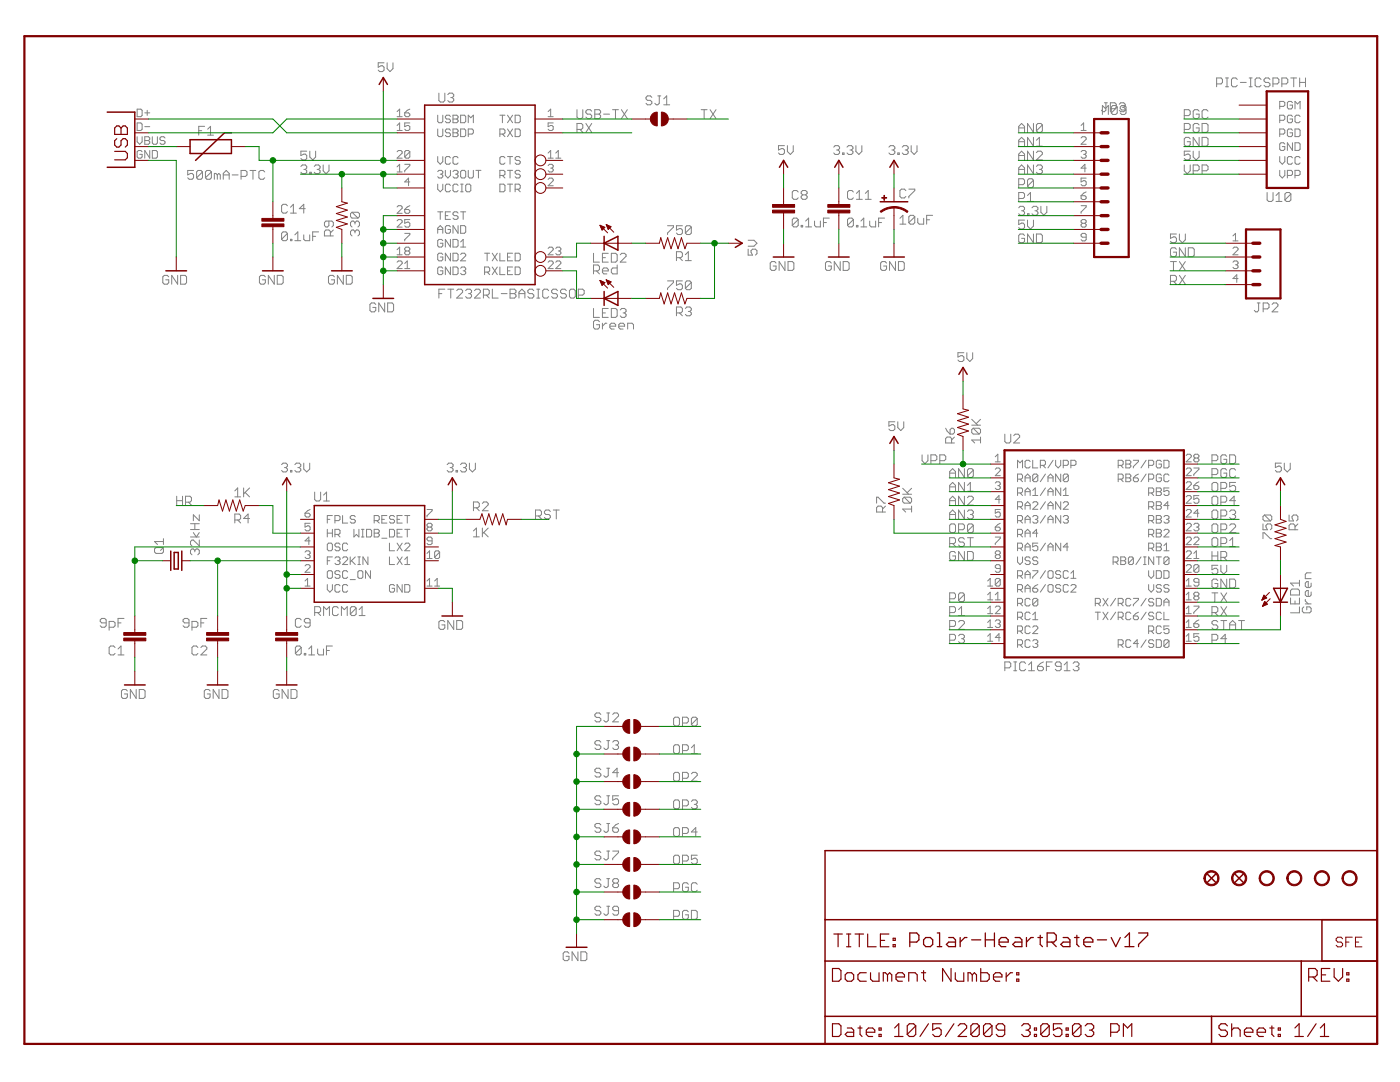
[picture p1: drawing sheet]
<svg xmlns="http://www.w3.org/2000/svg" width="279mm" height="216mm" viewBox="0 0 279 216" stroke-linecap="round" stroke-linejoin="round" font-family="sans-serif">
<g fill="#808080" stroke="#808080" stroke-width=".2">
<path d="M62.8 121.1v1.7z"/>
<path d="M62.8 121.1h.9z"/>
<path d="M63.7 121.1l.3 .2z"/>
<path d="M64 121.3v.6z"/>
<path d="M64 121.9l-.3 .3z"/>
<path d="M62.8 122.2h.9z"/>
<path d="M63.4 122.2l.6 .6z"/>
<path d="M64.6 121.1v1.7z"/>
<path d="M64.6 121.1l.6 .5z"/>
<path d="M65.7 121.1l-.5 .5z"/>
<path d="M65.7 121.1v1.7z"/>
<path d="M67.2 121.1l.3 .2z"/>
<path d="M66.7 121.1h.5z"/>
<path d="M66.7 121.1l-.3 .2z"/>
<path d="M66.4 121.3v1.2z"/>
<path d="M66.4 122.5l.3 .3z"/>
<path d="M66.7 122.8h.5z"/>
<path d="M67.5 122.5l-.3 .3z"/>
<path d="M68.1 121.1v1.7z"/>
<path d="M68.1 121.1l.6 .5z"/>
<path d="M68.7 121.6l.6-.5z"/>
<path d="M69.3 121.1v1.7z"/>
<path d="M69.9 121.3v1.2z"/>
<path d="M70.2 121.1l-.3 .2z"/>
<path d="M70.2 121.1h.6z"/>
<path d="M70.8 121.1l.3 .2z"/>
<path d="M71.1 121.3v1.2z"/>
<path d="M71.1 122.5l-.3 .3z"/>
<path d="M70.2 122.8h.6z"/>
<path d="M69.9 122.5l.3 .3z"/>
<path d="M71.1 121.3l-1.2 1.2z"/>
<path d="M71.7 121.6l.6-.5z"/>
<path d="M72.3 121.1v1.7z"/>
<path d="M71.7 122.8h1.2z"/>
<path d="M33.4 54.9l.3 .3z"/>
<path d="M32.8 54.9h.6z"/>
<path d="M32.8 54.9l-.3 .3z"/>
<path d="M32.5 55.2v1.2z"/>
<path d="M32.5 56.4l.3 .3z"/>
<path d="M32.8 56.7h.6z"/>
<path d="M33.4 56.7l.3-.3z"/>
<path d="M33.7 55.8v.6z"/>
<path d="M33.1 55.8h.6z"/>
<path d="M34.3 54.9v1.8z"/>
<path d="M34.3 54.9l1.2 1.8z"/>
<path d="M35.5 54.9v1.8z"/>
<path d="M36 54.9v1.8z"/>
<path d="M36 56.7h.9z"/>
<path d="M36.9 56.7l.3-.3z"/>
<path d="M37.2 55.2v1.2z"/>
<path d="M36.9 54.9l.3 .3z"/>
<path d="M36 54.9h.9z"/>
<path d="M169.1 43.8v1.2z"/>
<path d="M169.1 43.8l.3-.3z"/>
<path d="M169.4 43.5h.6z"/>
<path d="M170 43.5l.3 .3z"/>
<path d="M170.3 43.8v1.2z"/>
<path d="M170.3 45l-.3 .3z"/>
<path d="M169.4 45.3h.6z"/>
<path d="M169.1 45l.3 .3z"/>
<path d="M169.1 45l1.2-1.2z"/>
<path d="M170.9 45v.3z"/>
<path d="M170.9 45h.3z"/>
<path d="M171.2 45v.3z"/>
<path d="M170.9 45.3h.3z"/>
<path d="M172.4 43.5l-.6 .6z"/>
<path d="M172.4 43.5v1.8z"/>
<path d="M171.8 45.3h1.2z"/>
<path d="M173.6 44.1v.9z"/>
<path d="M173.6 45l.3 .3z"/>
<path d="M173.9 45.3h.9z"/>
<path d="M174.8 44.1v1.2z"/>
<path d="M175.3 43.5v1.8z"/>
<path d="M175.3 43.5h1.2z"/>
<path d="M175.3 44.4h.6z"/>
<path d="M165.6 52.2l.3 .3z"/>
<path d="M165 52.2h.6z"/>
<path d="M165 52.2l-.3 .3z"/>
<path d="M164.7 52.5v1.2z"/>
<path d="M164.7 53.7l.3 .3z"/>
<path d="M165 54h.6z"/>
<path d="M165.6 54l.3-.3z"/>
<path d="M165.9 53.1v.6z"/>
<path d="M165.3 53.1h.6z"/>
<path d="M166.5 52.2v1.8z"/>
<path d="M166.5 52.2l1.2 1.8z"/>
<path d="M167.7 52.2v1.8z"/>
<path d="M168.3 52.2v1.8z"/>
<path d="M168.3 54h.9z"/>
<path d="M169.2 54l.3-.3z"/>
<path d="M169.5 52.5v1.2z"/>
<path d="M169.2 52.2l.3 .3z"/>
<path d="M168.3 52.2h.9z"/>
<path d="M74.7 60.5l.3 .2z"/>
<path d="M74.1 60.5h.6z"/>
<path d="M74.1 60.5l-.3 .2z"/>
<path d="M73.8 60.7v1.2z"/>
<path d="M73.8 61.9l.3 .3z"/>
<path d="M74.1 62.2h.6z"/>
<path d="M74.7 62.2l.3-.3z"/>
<path d="M75 61.3v.6z"/>
<path d="M74.4 61.3h.6z"/>
<path d="M75.6 60.5v1.7z"/>
<path d="M75.6 60.5l1.2 1.7z"/>
<path d="M76.8 60.5v1.7z"/>
<path d="M77.4 60.5v1.7z"/>
<path d="M77.4 62.2h.9z"/>
<path d="M78.5 61.9l-.2 .3z"/>
<path d="M78.5 60.7v1.2z"/>
<path d="M78.3 60.5l.2 .2z"/>
<path d="M77.4 60.5h.9z"/>
<path d="M37.5 34h1.1z"/>
<path d="M37.5 34v.9z"/>
<path d="M37.5 34.9l.5-.3z"/>
<path d="M38 34.6h.3z"/>
<path d="M38.3 34.6l.3 .3z"/>
<path d="M38.6 34.9v.6z"/>
<path d="M38.6 35.5l-.3 .3z"/>
<path d="M37.8 35.8h.5z"/>
<path d="M37.5 35.5l.3 .3z"/>
<path d="M39.2 34.3v1.2z"/>
<path d="M39.5 34l-.3 .3z"/>
<path d="M39.5 34h.6z"/>
<path d="M40.1 34l.3 .3z"/>
<path d="M40.4 34.3v1.2z"/>
<path d="M40.4 35.5l-.3 .3z"/>
<path d="M39.5 35.8h.6z"/>
<path d="M39.2 35.5l.3 .3z"/>
<path d="M40.4 34.3l-1.2 1.2z"/>
<path d="M41 34.3v1.2z"/>
<path d="M41 34.3l.3-.3z"/>
<path d="M41.3 34h.6z"/>
<path d="M41.9 34l.3 .3z"/>
<path d="M42.2 34.3v1.2z"/>
<path d="M42.2 35.5l-.3 .3z"/>
<path d="M41.3 35.8h.6z"/>
<path d="M41 35.5l.3 .3z"/>
<path d="M41 35.5l1.2-1.2z"/>
<path d="M42.8 34.6v1.2z"/>
<path d="M42.8 34.6h.3z"/>
<path d="M43.1 34.6l.3 .3z"/>
<path d="M43.4 34.9v.9z"/>
<path d="M43.4 34.9l.3-.3z"/>
<path d="M43.7 34.6l.3 .3z"/>
<path d="M44 34.9v.9z"/>
<path d="M44.6 34.6v1.2z"/>
<path d="M44.6 34.6l.5-.6z"/>
<path d="M45.1 34l.6 .6z"/>
<path d="M45.7 34.6v1.2z"/>
<path d="M44.6 34.9h1.1z"/>
<path d="M46.3 34.9h1.2z"/>
<path d="M48.1 34v1.8z"/>
<path d="M48.1 34h.9z"/>
<path d="M49 34l.3 .3z"/>
<path d="M49.3 34.3v.6z"/>
<path d="M49.3 34.9l-.3 .3z"/>
<path d="M48.1 35.2h.9z"/>
<path d="M50.5 34v1.8z"/>
<path d="M49.9 34h1.2z"/>
<path d="M52.5 34l.3 .3z"/>
<path d="M52 34h.5z"/>
<path d="M52 34l-.3 .3z"/>
<path d="M51.7 34.3v1.2z"/>
<path d="M51.7 35.5l.3 .3z"/>
<path d="M52 35.8h.5z"/>
<path d="M52.5 35.8l.3-.3z"/>
<path d="M56.2 46.6v1.2z"/>
<path d="M56.2 46.6l.3-.3z"/>
<path d="M56.5 46.3h.6z"/>
<path d="M57.1 46.3l.3 .3z"/>
<path d="M57.4 46.6v1.2z"/>
<path d="M57.1 48l.3-.2z"/>
<path d="M56.5 48h.6z"/>
<path d="M56.2 47.8l.3 .2z"/>
<path d="M57.4 46.6l-1.2 1.2z"/>
<path d="M58 47.8v.2z"/>
<path d="M58 47.8h.3z"/>
<path d="M58.3 47.8v.2z"/>
<path d="M58 48h.3z"/>
<path d="M58.8 46.9l.6-.6z"/>
<path d="M59.4 46.3v1.7z"/>
<path d="M58.8 48h1.2z"/>
<path d="M60.6 46.9v.9z"/>
<path d="M60.6 47.8l.3 .2z"/>
<path d="M60.9 48h.9z"/>
<path d="M61.8 46.9v1.1z"/>
<path d="M62.4 46.3v1.7z"/>
<path d="M62.4 46.3h1.2z"/>
<path d="M62.4 47.2h.6z"/>
<path d="M52.7 54.9l.3 .3z"/>
<path d="M52.1 54.9h.6z"/>
<path d="M52.1 54.9l-.3 .3z"/>
<path d="M51.8 55.2v1.2z"/>
<path d="M51.8 56.4l.3 .3z"/>
<path d="M52.1 56.7h.6z"/>
<path d="M52.7 56.7l.3-.3z"/>
<path d="M53 55.8v.6z"/>
<path d="M52.4 55.8h.6z"/>
<path d="M53.6 54.9v1.8z"/>
<path d="M53.6 54.9l1.1 1.8z"/>
<path d="M54.7 54.9v1.8z"/>
<path d="M55.3 54.9v1.8z"/>
<path d="M55.3 56.7h.9z"/>
<path d="M56.2 56.7l.3-.3z"/>
<path d="M56.5 55.2v1.2z"/>
<path d="M56.2 54.9l.3 .3z"/>
<path d="M55.3 54.9h.9z"/>
<path d="M118.4 52.9v1.8z"/>
<path d="M118.4 52.9h.9z"/>
<path d="M119.3 52.9l.3 .3z"/>
<path d="M119.6 53.2v.6z"/>
<path d="M119.6 53.8l-.3 .3z"/>
<path d="M118.4 54.1h.9z"/>
<path d="M119 54.1l.6 .6z"/>
<path d="M120.5 54.7h.6z"/>
<path d="M120.2 54.4l.3 .3z"/>
<path d="M120.2 53.8v.6z"/>
<path d="M120.2 53.8l.3-.3z"/>
<path d="M120.5 53.5h.6z"/>
<path d="M121.1 53.5l.3 .3z"/>
<path d="M121.4 53.8v.3z"/>
<path d="M120.2 54.1h1.2z"/>
<path d="M123.2 52.9v1.8z"/>
<path d="M122.3 54.7h.9z"/>
<path d="M122 54.4l.3 .3z"/>
<path d="M122 53.8v.6z"/>
<path d="M122 53.8l.3-.3z"/>
<path d="M122.3 53.5h.9z"/>
<path d="M119.3 63.9l.3 .3z"/>
<path d="M118.7 63.9h.6z"/>
<path d="M118.7 63.9l-.3 .3z"/>
<path d="M118.4 64.2v1.2z"/>
<path d="M118.4 65.4l.3 .3z"/>
<path d="M118.7 65.7h.6z"/>
<path d="M119.3 65.7l.3-.3z"/>
<path d="M119.6 64.8v.6z"/>
<path d="M119 64.8h.6z"/>
<path d="M120.2 64.5v1.2z"/>
<path d="M120.2 65.1l.6-.6z"/>
<path d="M120.8 64.5h.3z"/>
<path d="M122 65.7h.6z"/>
<path d="M121.7 65.4l.3 .3z"/>
<path d="M121.7 64.8v.6z"/>
<path d="M121.7 64.8l.3-.3z"/>
<path d="M122 64.5h.6z"/>
<path d="M122.6 64.5l.3 .3z"/>
<path d="M122.9 64.8v.3z"/>
<path d="M121.7 65.1h1.2z"/>
<path d="M123.8 65.7h.6z"/>
<path d="M123.5 65.4l.3 .3z"/>
<path d="M123.5 64.8v.6z"/>
<path d="M123.5 64.8l.3-.3z"/>
<path d="M123.8 64.5h.6z"/>
<path d="M124.4 64.5l.3 .3z"/>
<path d="M124.7 64.8v.3z"/>
<path d="M123.5 65.1h1.2z"/>
<path d="M125.3 64.5v1.2z"/>
<path d="M125.3 64.5h.8z"/>
<path d="M126.1 64.5l.3 .3z"/>
<path d="M126.4 64.8v.9z"/>
<path d="M133.2 45h1.2z"/>
<path d="M134.4 45v.3z"/>
<path d="M134.4 45.3l-1.2 1.2z"/>
<path d="M133.2 46.5v.3z"/>
<path d="M135 45h1.2z"/>
<path d="M135 45v.9z"/>
<path d="M135 45.9l.6-.3z"/>
<path d="M135.6 45.6h.3z"/>
<path d="M135.9 45.6l.3 .3z"/>
<path d="M136.2 45.9v.6z"/>
<path d="M136.2 46.5l-.3 .3z"/>
<path d="M135.3 46.8h.6z"/>
<path d="M135 46.5l.3 .3z"/>
<path d="M136.8 45.3v1.2z"/>
<path d="M136.8 45.3l.3-.3z"/>
<path d="M137.1 45h.6z"/>
<path d="M137.7 45l.3 .3z"/>
<path d="M138 45.3v1.2z"/>
<path d="M138 46.5l-.3 .3z"/>
<path d="M137.1 46.8h.6z"/>
<path d="M136.8 46.5l.3 .3z"/>
<path d="M136.8 46.5l1.2-1.2z"/>
<path d="M133.2 56h1.2z"/>
<path d="M134.4 56v.3z"/>
<path d="M134.4 56.3l-1.2 1.2z"/>
<path d="M133.2 57.5v.3z"/>
<path d="M135 56h1.2z"/>
<path d="M135 56v.9z"/>
<path d="M135 56.9l.6-.3z"/>
<path d="M135.6 56.6h.3z"/>
<path d="M135.9 56.6l.3 .3z"/>
<path d="M136.2 56.9v.6z"/>
<path d="M135.9 57.8l.3-.3z"/>
<path d="M135.3 57.8h.6z"/>
<path d="M135 57.5l.3 .3z"/>
<path d="M136.8 56.3v1.2z"/>
<path d="M136.8 56.3l.3-.3z"/>
<path d="M137.1 56h.6z"/>
<path d="M137.7 56l.3 .3z"/>
<path d="M138 56.3v1.2z"/>
<path d="M137.7 57.8l.3-.3z"/>
<path d="M137.1 57.8h.6z"/>
<path d="M136.8 57.5l.3 .3z"/>
<path d="M136.8 57.5l1.2-1.2z"/>
<path d="M149.3 49.7v1.2z"/>
<path d="M149.3 50.9h.9z"/>
<path d="M149.9 50.3l.3 .6z"/>
<path d="M149.9 50v.3z"/>
<path d="M149.9 50l.3-.3z"/>
<path d="M150.2 49.7h.6z"/>
<path d="M150.8 49.7l.3 .3z"/>
<path d="M151.1 50v.6z"/>
<path d="M151.1 50.6l-.3 .3z"/>
<path d="M149.3 49.1h1.2z"/>
<path d="M151.1 48.5l-.6 .6z"/>
<path d="M150.5 47.9l.6 .6z"/>
<path d="M149.3 47.9h1.2z"/>
<path d="M75.5 12.5h1.1z"/>
<path d="M75.5 12.5v.9z"/>
<path d="M75.5 13.4l.6-.3z"/>
<path d="M76.1 13.1h.2z"/>
<path d="M76.3 13.1l.3 .3z"/>
<path d="M76.6 13.4v.6z"/>
<path d="M76.6 14l-.3 .3z"/>
<path d="M75.8 14.3h.5z"/>
<path d="M75.5 14l.3 .3z"/>
<path d="M77.3 12.5v1.2z"/>
<path d="M77.3 13.7l.5 .6z"/>
<path d="M77.8 14.3l.6-.6z"/>
<path d="M78.4 12.5v1.2z"/>
<path d="M200.5 132.1v1.7z"/>
<path d="M200.5 132.1h.9z"/>
<path d="M201.4 132.1l.3 .3z"/>
<path d="M201.7 132.4v.6z"/>
<path d="M201.7 133l-.3 .3z"/>
<path d="M200.5 133.3h.9z"/>
<path d="M202.3 133.8h.6z"/>
<path d="M202.6 132.1v1.7z"/>
<path d="M202.3 132.1h.6z"/>
<path d="M204.4 132.1l.3 .3z"/>
<path d="M203.8 132.1h.6z"/>
<path d="M203.8 132.1l-.3 .3z"/>
<path d="M203.5 132.4v1.1z"/>
<path d="M203.5 133.5l.3 .3z"/>
<path d="M203.8 133.8h.6z"/>
<path d="M204.4 133.8l.3-.3z"/>
<path d="M205.3 132.7l.6-.6z"/>
<path d="M205.9 132.1v1.7z"/>
<path d="M205.3 133.8h1.2z"/>
<path d="M207.6 132.4l.6-.3z"/>
<path d="M207.1 133l.5-.6z"/>
<path d="M207.1 133v.5z"/>
<path d="M207.1 133.5l.2 .3z"/>
<path d="M207.3 133.8h.6z"/>
<path d="M208.2 133.5l-.3 .3z"/>
<path d="M208.2 133.3v.2z"/>
<path d="M207.9 133l.3 .3z"/>
<path d="M207.1 133h.8z"/>
<path d="M208.8 132.1v1.7z"/>
<path d="M208.8 132.1h1.2z"/>
<path d="M208.8 133h.6z"/>
<path d="M210.6 133.5l.3 .3z"/>
<path d="M210.9 133.8h.6z"/>
<path d="M211.5 133.8l.3-.3z"/>
<path d="M211.8 132.4v1.1z"/>
<path d="M211.5 132.1l.3 .3z"/>
<path d="M210.9 132.1h.6z"/>
<path d="M210.9 132.1l-.3 .3z"/>
<path d="M210.6 132.4v.3z"/>
<path d="M210.6 132.7l.3 .3z"/>
<path d="M210.9 133h.9z"/>
<path d="M213 132.1l-.6 .6z"/>
<path d="M213 132.1v1.7z"/>
<path d="M212.4 133.8h1.2z"/>
<path d="M214.4 132.1l-.2 .3z"/>
<path d="M214.4 132.1h.6z"/>
<path d="M215 132.1l.3 .3z"/>
<path d="M215.3 132.4v.3z"/>
<path d="M215 133l.3-.3z"/>
<path d="M214.7 133h.3z"/>
<path d="M215 133l.3 .3z"/>
<path d="M215.3 133.3v.2z"/>
<path d="M215.3 133.5l-.3 .3z"/>
<path d="M214.4 133.8h.6z"/>
<path d="M214.2 133.5l.2 .3z"/>
<path d="M94.5 105.9l.6-.5z"/>
<path d="M95.1 105.4v1.7z"/>
<path d="M94.5 107.1h1.2z"/>
<path d="M96.3 105.4v1.7z"/>
<path d="M97.4 105.4l-1.1 1.1z"/>
<path d="M96.5 106.2l.9 .9z"/>
<path d="M56.2 92.7l.3-.3z"/>
<path d="M56.5 92.4h.6z"/>
<path d="M57.1 92.4l.3 .3z"/>
<path d="M57.4 92.7v.3z"/>
<path d="M57.4 93l-.3 .3z"/>
<path d="M56.8 93.3h.3z"/>
<path d="M57.1 93.3l.3 .3z"/>
<path d="M57.4 93.6v.3z"/>
<path d="M57.4 93.9l-.3 .3z"/>
<path d="M56.5 94.2h.6z"/>
<path d="M56.2 93.9l.3 .3z"/>
<path d="M58 93.9v.3z"/>
<path d="M58 93.9h.3z"/>
<path d="M58.3 93.9v.3z"/>
<path d="M58 94.2h.3z"/>
<path d="M58.8 92.7l.3-.3z"/>
<path d="M59.1 92.4h.6z"/>
<path d="M59.7 92.4l.3 .3z"/>
<path d="M60 92.7v.3z"/>
<path d="M60 93l-.3 .3z"/>
<path d="M59.4 93.3h.3z"/>
<path d="M59.7 93.3l.3 .3z"/>
<path d="M60 93.6v.3z"/>
<path d="M60 93.9l-.3 .3z"/>
<path d="M59.1 94.2h.6z"/>
<path d="M58.8 93.9l.3 .3z"/>
<path d="M60.6 92.4v1.2z"/>
<path d="M60.6 93.6l.6 .6z"/>
<path d="M61.2 94.2l.6-.6z"/>
<path d="M61.8 92.4v1.2z"/>
<path d="M47.4 97.4l-.5 .6z"/>
<path d="M47.4 97.4v1.7z"/>
<path d="M46.9 99.1h1.1z"/>
<path d="M48.6 97.4v1.7z"/>
<path d="M48.6 98.6l1.2-1.2z"/>
<path d="M48.9 98.3l.9 .8z"/>
<path d="M88.5 123.8l.3 .3z"/>
<path d="M87.9 123.8h.6z"/>
<path d="M87.6 124.1l.3-.3z"/>
<path d="M87.6 124.1v1.2z"/>
<path d="M87.6 125.3l.3 .3z"/>
<path d="M87.9 125.6h.6z"/>
<path d="M88.5 125.6l.3-.3z"/>
<path d="M88.8 124.7v.6z"/>
<path d="M88.2 124.7h.6z"/>
<path d="M89.4 123.8v1.8z"/>
<path d="M89.4 123.8l1.2 1.8z"/>
<path d="M90.6 123.8v1.8z"/>
<path d="M91.1 123.8v1.8z"/>
<path d="M91.1 125.6h.9z"/>
<path d="M92 125.6l.3-.3z"/>
<path d="M92.3 124.1v1.2z"/>
<path d="M92 123.8l.3 .3z"/>
<path d="M91.1 123.8h.9z"/>
<path d="M38 110.4l.3 .3z"/>
<path d="M38 109.8v.6z"/>
<path d="M38 109.8l.3-.3z"/>
<path d="M38.3 109.5h.3z"/>
<path d="M38.6 109.5l.3 .3z"/>
<path d="M38.9 109.8v.3z"/>
<path d="M38.9 109.8l.3-.3z"/>
<path d="M39.2 109.5h.3z"/>
<path d="M39.5 109.5l.3 .3z"/>
<path d="M39.8 109.8v.6z"/>
<path d="M39.8 110.4l-.3 .3z"/>
<path d="M39.8 107.8v1.1z"/>
<path d="M38.6 107.8l1.2 1.1z"/>
<path d="M38.3 107.8h.3z"/>
<path d="M38.3 107.8l-.3 .3z"/>
<path d="M38 108.1v.5z"/>
<path d="M38 108.6l.3 .3z"/>
<path d="M38 107.1h1.8z"/>
<path d="M39.8 106.3l-.6 .8z"/>
<path d="M38.6 106.3l.6 .8z"/>
<path d="M38 105.7h1.8z"/>
<path d="M38.9 104.5v1.2z"/>
<path d="M38 104.5h1.8z"/>
<path d="M38.6 102.7v1.2z"/>
<path d="M38.6 102.7l1.2 1.2z"/>
<path d="M39.8 102.7v1.2z"/>
<path d="M89.2 92.7l.3-.3z"/>
<path d="M89.5 92.4h.6z"/>
<path d="M90.1 92.4l.3 .3z"/>
<path d="M90.4 92.7v.3z"/>
<path d="M90.4 93l-.3 .3z"/>
<path d="M89.8 93.3h.3z"/>
<path d="M90.1 93.3l.3 .3z"/>
<path d="M90.4 93.6v.3z"/>
<path d="M90.4 93.9l-.3 .3z"/>
<path d="M89.5 94.2h.6z"/>
<path d="M89.2 93.9l.3 .3z"/>
<path d="M91 93.9v.3z"/>
<path d="M91 93.9h.3z"/>
<path d="M91.3 93.9v.3z"/>
<path d="M91 94.2h.3z"/>
<path d="M92.2 92.4l-.3 .3z"/>
<path d="M92.2 92.4h.6z"/>
<path d="M92.8 92.4l.3 .3z"/>
<path d="M93.1 92.7v.3z"/>
<path d="M93.1 93l-.3 .3z"/>
<path d="M92.5 93.3h.3z"/>
<path d="M92.8 93.3l.3 .3z"/>
<path d="M93.1 93.6v.3z"/>
<path d="M93.1 93.9l-.3 .3z"/>
<path d="M92.2 94.2h.6z"/>
<path d="M91.9 93.9l.3 .3z"/>
<path d="M93.7 92.4v1.2z"/>
<path d="M93.7 93.6l.6 .6z"/>
<path d="M94.3 94.2l.6-.6z"/>
<path d="M94.9 92.4v1.2z"/>
<path d="M260.2 121.1l-.3 .3z"/>
<path d="M259.9 121.4v.6z"/>
<path d="M259.9 122l.3 .3z"/>
<path d="M260.2 122.3h1.2z"/>
<path d="M261.7 122l-.3 .3z"/>
<path d="M261.7 121.4v.6z"/>
<path d="M261.4 121.1l.3 .3z"/>
<path d="M260.8 121.1h.6z"/>
<path d="M260.8 121.1v.6z"/>
<path d="M260.5 120.5h1.2z"/>
<path d="M260.5 119.9l.6 .6z"/>
<path d="M260.5 119.6v.3z"/>
<path d="M261.7 118.1v.6z"/>
<path d="M261.7 118.7l-.3 .3z"/>
<path d="M260.8 119h.6z"/>
<path d="M260.5 118.7l.3 .3z"/>
<path d="M260.5 118.1v.6z"/>
<path d="M260.5 118.1l.3-.3z"/>
<path d="M260.8 117.8h.3z"/>
<path d="M261.1 117.8v1.2z"/>
<path d="M261.7 116.4v.5z"/>
<path d="M261.7 116.9l-.3 .3z"/>
<path d="M260.8 117.2h.6z"/>
<path d="M260.5 116.9l.3 .3z"/>
<path d="M260.5 116.4v.5z"/>
<path d="M260.5 116.4l.3-.3z"/>
<path d="M260.8 116.1h.3z"/>
<path d="M261.1 116.1v1.1z"/>
<path d="M260.5 115.5h1.2z"/>
<path d="M260.5 114.6v.9z"/>
<path d="M260.5 114.6l.3-.3z"/>
<path d="M260.8 114.3h.9z"/>
<path d="M252.1 106.3v1.2z"/>
<path d="M252.1 106.3h.2z"/>
<path d="M252.3 106.3l1.2 1.2z"/>
<path d="M253.5 107.5h.3z"/>
<path d="M252.1 104.5v1.2z"/>
<path d="M252.1 105.7h.8z"/>
<path d="M252.6 105.1l.3 .6z"/>
<path d="M252.6 104.8v.3z"/>
<path d="M252.6 104.8l.3-.3z"/>
<path d="M252.9 104.5h.6z"/>
<path d="M253.5 104.5l.3 .3z"/>
<path d="M253.8 104.8v.6z"/>
<path d="M253.8 105.4l-.3 .3z"/>
<path d="M252.3 103.9h1.2z"/>
<path d="M252.1 103.7l.2 .2z"/>
<path d="M252.1 103.1v.6z"/>
<path d="M252.1 103.1l.2-.3z"/>
<path d="M252.3 102.8h1.2z"/>
<path d="M253.5 102.8l.3 .3z"/>
<path d="M253.8 103.1v.6z"/>
<path d="M253.8 103.7l-.3 .2z"/>
<path d="M252.3 102.8l1.2 1.1z"/>
<path d="M193.9 87.8l.6 .6z"/>
<path d="M193.9 87.8h1.8z"/>
<path d="M195.7 87.2v1.2z"/>
<path d="M194.2 86.6h1.2z"/>
<path d="M193.9 86.3l.3 .3z"/>
<path d="M193.9 85.7v.6z"/>
<path d="M193.9 85.7l.3-.3z"/>
<path d="M194.2 85.4h1.2z"/>
<path d="M195.4 85.4l.3 .3z"/>
<path d="M195.7 85.7v.6z"/>
<path d="M195.7 86.3l-.3 .3z"/>
<path d="M194.2 85.4l1.2 1.2z"/>
<path d="M193.9 84.8h1.8z"/>
<path d="M193.9 83.7l1.2 1.1z"/>
<path d="M194.8 84.5l.9-.8z"/>
<path d="M180.1 101.6l.6 .6z"/>
<path d="M180.1 101.6h1.8z"/>
<path d="M181.9 101v1.2z"/>
<path d="M180.4 100.4h1.2z"/>
<path d="M180.1 100.1l.3 .3z"/>
<path d="M180.1 99.5v.6z"/>
<path d="M180.4 99.2l-.3 .3z"/>
<path d="M180.4 99.2h1.2z"/>
<path d="M181.6 99.2l.3 .3z"/>
<path d="M181.9 99.5v.6z"/>
<path d="M181.9 100.1l-.3 .3z"/>
<path d="M180.4 99.2l1.2 1.2z"/>
<path d="M180.1 98.6h1.8z"/>
<path d="M180.1 97.4l1.2 1.2z"/>
<path d="M181 98.3l.9-.9z"/>
<path d="M179.6 43.6l.6-.6z"/>
<path d="M180.2 43v1.7z"/>
<path d="M179.6 44.7h1.2z"/>
<path d="M181.4 43.3v1.1z"/>
<path d="M181.4 43.3l.3-.3z"/>
<path d="M181.7 43h.6z"/>
<path d="M182.3 43l.3 .3z"/>
<path d="M182.6 43.3v1.1z"/>
<path d="M182.6 44.4l-.3 .3z"/>
<path d="M181.7 44.7h.6z"/>
<path d="M181.4 44.4l.3 .3z"/>
<path d="M181.4 44.4l1.2-1.1z"/>
<path d="M183.2 43.6v.8z"/>
<path d="M183.2 44.4l.3 .3z"/>
<path d="M183.5 44.7h.8z"/>
<path d="M184.3 43.6v1.1z"/>
<path d="M184.9 43v1.7z"/>
<path d="M184.9 43h1.2z"/>
<path d="M184.9 43.9h.6z"/>
<path d="M166.7 29.1l-.3 .3z"/>
<path d="M166.7 29.1h.6z"/>
<path d="M167.3 29.1l.3 .3z"/>
<path d="M167.6 29.4v.3z"/>
<path d="M167.3 29.9l.3-.2z"/>
<path d="M167 29.9h.3z"/>
<path d="M167.3 29.9l.3 .3z"/>
<path d="M167.6 30.2v.3z"/>
<path d="M167.6 30.5l-.3 .3z"/>
<path d="M166.7 30.8h.6z"/>
<path d="M166.4 30.5l.3 .3z"/>
<path d="M168.1 30.5v.3z"/>
<path d="M168.1 30.5h.3z"/>
<path d="M168.4 30.5v.3z"/>
<path d="M168.1 30.8h.3z"/>
<path d="M169.3 29.1l-.3 .3z"/>
<path d="M169.3 29.1h.6z"/>
<path d="M169.9 29.1l.3 .3z"/>
<path d="M170.2 29.4v.3z"/>
<path d="M169.9 29.9l.3-.2z"/>
<path d="M169.6 29.9h.3z"/>
<path d="M169.9 29.9l.3 .3z"/>
<path d="M170.2 30.2v.3z"/>
<path d="M170.2 30.5l-.3 .3z"/>
<path d="M169.3 30.8h.6z"/>
<path d="M169 30.5l.3 .3z"/>
<path d="M170.8 29.1v1.1z"/>
<path d="M170.8 30.2l.6 .6z"/>
<path d="M171.4 30.8l.6-.6z"/>
<path d="M172 29.1v1.1z"/>
<path d="M177.4 29.4l.3-.3z"/>
<path d="M177.7 29.1h.6z"/>
<path d="M178.3 29.1l.3 .3z"/>
<path d="M178.6 29.4v.3z"/>
<path d="M178.3 29.9l.3-.2z"/>
<path d="M178 29.9h.3z"/>
<path d="M178.3 29.9l.3 .3z"/>
<path d="M178.6 30.2v.3z"/>
<path d="M178.6 30.5l-.3 .3z"/>
<path d="M177.7 30.8h.6z"/>
<path d="M177.4 30.5l.3 .3z"/>
<path d="M179.2 30.5v.3z"/>
<path d="M179.2 30.5h.3z"/>
<path d="M179.5 30.5v.3z"/>
<path d="M179.2 30.8h.3z"/>
<path d="M180.1 29.4l.3-.3z"/>
<path d="M180.4 29.1h.6z"/>
<path d="M181 29.1l.3 .3z"/>
<path d="M181.3 29.4v.3z"/>
<path d="M181 29.9l.3-.2z"/>
<path d="M180.7 29.9h.3z"/>
<path d="M181 29.9l.3 .3z"/>
<path d="M181.3 30.2v.3z"/>
<path d="M181.3 30.5l-.3 .3z"/>
<path d="M180.4 30.8h.6z"/>
<path d="M180.1 30.5l.3 .3z"/>
<path d="M181.8 29.1v1.1z"/>
<path d="M181.8 30.2l.6 .6z"/>
<path d="M183 30.2l-.6 .6z"/>
<path d="M183 29.1v1.1z"/>
<path d="M176.6 52.2l.3 .3z"/>
<path d="M176 52.2h.6z"/>
<path d="M176 52.2l-.3 .3z"/>
<path d="M175.7 52.5v1.2z"/>
<path d="M175.7 53.7l.3 .3z"/>
<path d="M176 54h.6z"/>
<path d="M176.6 54l.3-.3z"/>
<path d="M176.9 53.1v.6z"/>
<path d="M176.3 53.1h.6z"/>
<path d="M177.5 52.2v1.8z"/>
<path d="M177.5 52.2l1.2 1.8z"/>
<path d="M178.7 52.2v1.8z"/>
<path d="M179.3 52.2v1.8z"/>
<path d="M179.3 54h.9z"/>
<path d="M180.5 53.7l-.3 .3z"/>
<path d="M180.5 52.5v1.2z"/>
<path d="M180.2 52.2l.3 .3z"/>
<path d="M179.3 52.2h.9z"/>
<path d="M158.1 43.8v1.2z"/>
<path d="M158.1 43.8l.3-.3z"/>
<path d="M158.4 43.5h.6z"/>
<path d="M159 43.5l.3 .3z"/>
<path d="M159.3 43.8v1.2z"/>
<path d="M159.3 45l-.3 .3z"/>
<path d="M158.4 45.3h.6z"/>
<path d="M158.1 45l.3 .3z"/>
<path d="M158.1 45l1.2-1.2z"/>
<path d="M159.9 45v.3z"/>
<path d="M159.9 45h.3z"/>
<path d="M160.2 45v.3z"/>
<path d="M159.9 45.3h.3z"/>
<path d="M161.4 43.5l-.6 .6z"/>
<path d="M161.4 43.5v1.8z"/>
<path d="M160.8 45.3h1.2z"/>
<path d="M162.6 44.1v.9z"/>
<path d="M162.6 45l.3 .3z"/>
<path d="M162.9 45.3h.8z"/>
<path d="M163.7 44.1v1.2z"/>
<path d="M164.3 43.5v1.8z"/>
<path d="M164.3 43.5h1.2z"/>
<path d="M164.3 44.4h.6z"/>
<path d="M154.6 52.2l.3 .3z"/>
<path d="M154 52.2h.6z"/>
<path d="M153.7 52.5l.3-.3z"/>
<path d="M153.7 52.5v1.2z"/>
<path d="M153.7 53.7l.3 .3z"/>
<path d="M154 54h.6z"/>
<path d="M154.9 53.7l-.3 .3z"/>
<path d="M154.9 53.1v.6z"/>
<path d="M154.3 53.1h.6z"/>
<path d="M155.5 52.2v1.8z"/>
<path d="M155.5 52.2l1.2 1.8z"/>
<path d="M156.7 52.2v1.8z"/>
<path d="M157.3 52.2v1.8z"/>
<path d="M157.3 54h.8z"/>
<path d="M158.1 54l.3-.3z"/>
<path d="M158.4 52.5v1.2z"/>
<path d="M158.1 52.2l.3 .3z"/>
<path d="M157.3 52.2h.8z"/>
<path d="M58.9 129.2v1.2z"/>
<path d="M58.9 129.2l.3-.3z"/>
<path d="M59.2 128.9h.6z"/>
<path d="M59.8 128.9l.3 .3z"/>
<path d="M60.1 129.2v1.2z"/>
<path d="M60.1 130.4l-.3 .3z"/>
<path d="M59.2 130.7h.6z"/>
<path d="M58.9 130.4l.3 .3z"/>
<path d="M60.1 129.2l-1.2 1.2z"/>
<path d="M60.7 130.4v.3z"/>
<path d="M60.7 130.4h.3z"/>
<path d="M61 130.4v.3z"/>
<path d="M60.7 130.7h.3z"/>
<path d="M62.2 128.9l-.6 .6z"/>
<path d="M62.2 128.9v1.8z"/>
<path d="M61.6 130.7h1.2z"/>
<path d="M63.4 129.5v.9z"/>
<path d="M63.4 130.4l.3 .3z"/>
<path d="M63.7 130.7h.9z"/>
<path d="M64.6 129.5v1.2z"/>
<path d="M65.2 128.9v1.8z"/>
<path d="M65.2 128.9h1.1z"/>
<path d="M65.2 129.8h.5z"/>
<path d="M55.4 137.6l.3 .3z"/>
<path d="M54.8 137.6h.6z"/>
<path d="M54.8 137.6l-.3 .3z"/>
<path d="M54.5 137.9v1.2z"/>
<path d="M54.5 139.1l.3 .3z"/>
<path d="M54.8 139.4h.6z"/>
<path d="M55.4 139.4l.3-.3z"/>
<path d="M55.7 138.5v.6z"/>
<path d="M55.1 138.5h.6z"/>
<path d="M56.3 137.6v1.8z"/>
<path d="M56.3 137.6l1.2 1.8z"/>
<path d="M57.5 137.6v1.8z"/>
<path d="M58.1 137.6v1.8z"/>
<path d="M58.1 139.4h.9z"/>
<path d="M59.3 139.1l-.3 .3z"/>
<path d="M59.3 137.9v1.2z"/>
<path d="M59 137.6l.3 .3z"/>
<path d="M58.1 137.6h.9z"/>
<path d="M113.3 189.9l.3 .3z"/>
<path d="M112.7 189.9h.6z"/>
<path d="M112.7 189.9l-.3 .3z"/>
<path d="M112.4 190.2v1.2z"/>
<path d="M112.4 191.4l.3 .3z"/>
<path d="M112.7 191.7h.6z"/>
<path d="M113.3 191.7l.3-.3z"/>
<path d="M113.6 190.8v.6z"/>
<path d="M113 190.8h.6z"/>
<path d="M114.2 189.9v1.8z"/>
<path d="M114.2 189.9l1.1 1.8z"/>
<path d="M115.3 189.9v1.8z"/>
<path d="M115.9 189.9v1.8z"/>
<path d="M115.9 191.7h.9z"/>
<path d="M116.8 191.7l.3-.3z"/>
<path d="M117.1 190.2v1.2z"/>
<path d="M116.8 189.9l.3 .3z"/>
<path d="M115.9 189.9h.9z"/>
<path d="M87.6 57.7v1.8z"/>
<path d="M87.6 57.7h1.2z"/>
<path d="M87.6 58.6h.6z"/>
<path d="M90 57.7v1.8z"/>
<path d="M89.4 57.7h1.2z"/>
<path d="M91.1 59.5h1.2z"/>
<path d="M91.1 59.5l1.2-1.2z"/>
<path d="M92.3 58v.3z"/>
<path d="M92 57.7l.3 .3z"/>
<path d="M91.4 57.7h.6z"/>
<path d="M91.1 58l.3-.3z"/>
<path d="M92.9 58l.3-.3z"/>
<path d="M93.2 57.7h.6z"/>
<path d="M93.8 57.7l.3 .3z"/>
<path d="M94.1 58v.3z"/>
<path d="M94.1 58.3l-.3 .3z"/>
<path d="M93.5 58.6h.3z"/>
<path d="M93.8 58.6l.3 .3z"/>
<path d="M94.1 58.9v.3z"/>
<path d="M94.1 59.2l-.3 .3z"/>
<path d="M93.2 59.5h.6z"/>
<path d="M92.9 59.2l.3 .3z"/>
<path d="M94.7 59.5h1.2z"/>
<path d="M95.9 58.3l-1.2 1.2z"/>
<path d="M95.9 58v.3z"/>
<path d="M95.6 57.7l.3 .3z"/>
<path d="M95 57.7h.6z"/>
<path d="M95 57.7l-.3 .3z"/>
<path d="M96.5 57.7v1.8z"/>
<path d="M96.5 57.7h.8z"/>
<path d="M97.3 57.7l.3 .3z"/>
<path d="M97.6 58v.6z"/>
<path d="M97.6 58.6l-.3 .3z"/>
<path d="M96.5 58.9h.8z"/>
<path d="M97.1 58.9l.5 .6z"/>
<path d="M98.3 57.7v1.8z"/>
<path d="M98.3 59.5h1.1z"/>
<path d="M100 58.6h1.2z"/>
<path d="M101.8 57.7v1.8z"/>
<path d="M101.8 57.7h.9z"/>
<path d="M102.7 57.7l.3 .3z"/>
<path d="M103 58v.3z"/>
<path d="M103 58.3l-.3 .3z"/>
<path d="M102.7 58.6l.3 .3z"/>
<path d="M103 58.9v.3z"/>
<path d="M103 59.2l-.3 .3z"/>
<path d="M101.8 59.5h.9z"/>
<path d="M101.8 58.6h.9z"/>
<path d="M103.6 58.3v1.2z"/>
<path d="M103.6 58.3l.6-.6z"/>
<path d="M104.2 57.7l.6 .6z"/>
<path d="M104.8 58.3v1.2z"/>
<path d="M103.6 58.6h1.2z"/>
<path d="M106.2 57.7l.3 .3z"/>
<path d="M105.6 57.7h.6z"/>
<path d="M105.6 57.7l-.3 .3z"/>
<path d="M105.3 58v.3z"/>
<path d="M105.3 58.3l.3 .3z"/>
<path d="M105.6 58.6h.6z"/>
<path d="M106.2 58.6l.3 .3z"/>
<path d="M106.5 58.9v.3z"/>
<path d="M106.5 59.2l-.3 .3z"/>
<path d="M105.6 59.5h.6z"/>
<path d="M105.3 59.2l.3 .3z"/>
<path d="M107.1 59.5h.6z"/>
<path d="M107.4 57.7v1.8z"/>
<path d="M107.1 57.7h.6z"/>
<path d="M109.2 57.7l.3 .3z"/>
<path d="M108.6 57.7h.6z"/>
<path d="M108.3 58l.3-.3z"/>
<path d="M108.3 58v1.2z"/>
<path d="M108.3 59.2l.3 .3z"/>
<path d="M108.6 59.5h.6z"/>
<path d="M109.2 59.5l.3-.3z"/>
<path d="M111 57.7l.3 .3z"/>
<path d="M110.4 57.7h.6z"/>
<path d="M110.4 57.7l-.3 .3z"/>
<path d="M110.1 58v.3z"/>
<path d="M110.1 58.3l.3 .3z"/>
<path d="M110.4 58.6h.6z"/>
<path d="M111 58.6l.3 .3z"/>
<path d="M111.3 58.9v.3z"/>
<path d="M111.3 59.2l-.3 .3z"/>
<path d="M110.4 59.5h.6z"/>
<path d="M110.1 59.2l.3 .3z"/>
<path d="M112.7 57.7l.3 .3z"/>
<path d="M112.2 57.7h.5z"/>
<path d="M112.2 57.7l-.3 .3z"/>
<path d="M111.9 58v.3z"/>
<path d="M111.9 58.3l.3 .3z"/>
<path d="M112.2 58.6h.5z"/>
<path d="M112.7 58.6l.3 .3z"/>
<path d="M113 58.9v.3z"/>
<path d="M112.7 59.5l.3-.3z"/>
<path d="M112.2 59.5h.5z"/>
<path d="M111.9 59.2l.3 .3z"/>
<path d="M113.9 57.7h.6z"/>
<path d="M113.9 57.7l-.3 .3z"/>
<path d="M113.6 58v1.2z"/>
<path d="M113.6 59.2l.3 .3z"/>
<path d="M113.9 59.5h.6z"/>
<path d="M114.5 59.5l.3-.3z"/>
<path d="M114.8 58v1.2z"/>
<path d="M114.5 57.7l.3 .3z"/>
<path d="M115.4 57.7v1.8z"/>
<path d="M115.4 57.7h.9z"/>
<path d="M116.3 57.7l.3 .3z"/>
<path d="M116.6 58v.6z"/>
<path d="M116.6 58.6l-.3 .3z"/>
<path d="M115.4 58.9h.9z"/>
<path d="M220 21.1v1.7z"/>
<path d="M220 21.1l.6 .6z"/>
<path d="M220.6 21.7l.6-.6z"/>
<path d="M221.2 21.1v1.7z"/>
<path d="M221.8 21.4v1.1z"/>
<path d="M221.8 21.4l.3-.3z"/>
<path d="M222.1 21.1h.6z"/>
<path d="M222.7 21.1l.3 .3z"/>
<path d="M223 21.4v1.1z"/>
<path d="M223 22.5l-.3 .3z"/>
<path d="M222.1 22.8h.6z"/>
<path d="M221.8 22.5l.3 .3z"/>
<path d="M223 21.4l-1.2 1.1z"/>
<path d="M223.6 22.5l.3 .3z"/>
<path d="M223.9 22.8h.6z"/>
<path d="M224.7 22.5l-.2 .3z"/>
<path d="M224.7 21.4v1.1z"/>
<path d="M224.5 21.1l.2 .3z"/>
<path d="M223.9 21.1h.6z"/>
<path d="M223.6 21.4l.3-.3z"/>
<path d="M223.6 21.4v.3z"/>
<path d="M223.6 21.7l.3 .2z"/>
<path d="M223.9 21.9h.8z"/>
<path d="M191.2 70.4h1.2z"/>
<path d="M191.2 70.4v.8z"/>
<path d="M191.2 71.2l.6-.2z"/>
<path d="M191.8 71h.3z"/>
<path d="M192.1 71l.3 .2z"/>
<path d="M192.4 71.2v.6z"/>
<path d="M192.4 71.8l-.3 .3z"/>
<path d="M191.5 72.1h.6z"/>
<path d="M191.2 71.8l.3 .3z"/>
<path d="M193 70.4v1.1z"/>
<path d="M193 71.5l.5 .6z"/>
<path d="M194.1 71.5l-.6 .6z"/>
<path d="M194.1 70.4v1.1z"/>
<path d="M177.4 84.2h1.2z"/>
<path d="M177.4 84.2v.8z"/>
<path d="M177.4 85l.6-.3z"/>
<path d="M178 84.7h.3z"/>
<path d="M178.3 84.7l.3 .3z"/>
<path d="M178.6 85v.6z"/>
<path d="M178.6 85.6l-.3 .3z"/>
<path d="M177.7 85.9h.6z"/>
<path d="M177.4 85.6l.3 .3z"/>
<path d="M179.2 84.2v1.1z"/>
<path d="M179.2 85.3l.6 .6z"/>
<path d="M179.8 85.9l.6-.6z"/>
<path d="M180.4 84.2v1.1z"/>
<path d="M155.4 29.1h1.1z"/>
<path d="M155.4 29.1v.8z"/>
<path d="M155.4 29.9l.6-.2z"/>
<path d="M156 29.7h.3z"/>
<path d="M156.3 29.7l.2 .2z"/>
<path d="M156.5 29.9v.6z"/>
<path d="M156.5 30.5l-.2 .3z"/>
<path d="M155.7 30.8h.6z"/>
<path d="M155.4 30.5l.3 .3z"/>
<path d="M157.1 29.1v1.1z"/>
<path d="M157.1 30.2l.6 .6z"/>
<path d="M158.3 30.2l-.6 .6z"/>
<path d="M158.3 29.1v1.1z"/>
<path d="M254.5 92.4h1.2z"/>
<path d="M254.5 92.4v.9z"/>
<path d="M254.5 93.3l.6-.3z"/>
<path d="M255.1 93h.3z"/>
<path d="M255.4 93l.3 .3z"/>
<path d="M255.7 93.3v.6z"/>
<path d="M255.7 93.9l-.3 .3z"/>
<path d="M254.8 94.2h.6z"/>
<path d="M254.5 93.9l.3 .3z"/>
<path d="M256.3 92.4v1.2z"/>
<path d="M256.3 93.6l.6 .6z"/>
<path d="M256.9 94.2l.6-.6z"/>
<path d="M257.5 92.4v1.2z"/>
<path d="M20 124.9l.3 .3z"/>
<path d="M20.3 125.2h.6z"/>
<path d="M20.9 125.2l.3-.3z"/>
<path d="M21.2 123.7v1.2z"/>
<path d="M20.9 123.4l.3 .3z"/>
<path d="M20.3 123.4h.6z"/>
<path d="M20.3 123.4l-.3 .3z"/>
<path d="M20 123.7v.3z"/>
<path d="M20 124l.3 .3z"/>
<path d="M20.3 124.3h.9z"/>
<path d="M21.8 124v1.8z"/>
<path d="M21.8 124h.9z"/>
<path d="M22.7 124l.3 .3z"/>
<path d="M23 124.3v.6z"/>
<path d="M23 124.9l-.3 .3z"/>
<path d="M21.8 125.2h.9z"/>
<path d="M23.6 123.4v1.8z"/>
<path d="M23.6 123.4h1.1z"/>
<path d="M23.6 124.3h.6z"/>
<path d="M36.5 124.9l.3 .3z"/>
<path d="M36.8 125.2h.6z"/>
<path d="M37.4 125.2l.3-.3z"/>
<path d="M37.7 123.7v1.2z"/>
<path d="M37.4 123.4l.3 .3z"/>
<path d="M36.8 123.4h.6z"/>
<path d="M36.8 123.4l-.3 .3z"/>
<path d="M36.5 123.7v.3z"/>
<path d="M36.5 124l.3 .3z"/>
<path d="M36.8 124.3h.9z"/>
<path d="M38.3 124v1.8z"/>
<path d="M38.3 124h.9z"/>
<path d="M39.2 124l.3 .3z"/>
<path d="M39.5 124.3v.6z"/>
<path d="M39.5 124.9l-.3 .3z"/>
<path d="M38.3 125.2h.9z"/>
<path d="M40.1 123.4v1.8z"/>
<path d="M40.1 123.4h1.2z"/>
<path d="M40.1 124.3h.6z"/>
<path d="M25.1 137.6l.3 .3z"/>
<path d="M24.5 137.6h.6z"/>
<path d="M24.5 137.6l-.3 .3z"/>
<path d="M24.2 137.9v1.2z"/>
<path d="M24.2 139.1l.3 .3z"/>
<path d="M24.5 139.4h.6z"/>
<path d="M25.1 139.4l.3-.3z"/>
<path d="M25.4 138.5v.6z"/>
<path d="M24.8 138.5h.6z"/>
<path d="M26 137.6v1.8z"/>
<path d="M26 137.6l1.2 1.8z"/>
<path d="M27.2 137.6v1.8z"/>
<path d="M27.8 137.6v1.8z"/>
<path d="M27.8 139.4h.9z"/>
<path d="M28.7 139.4l.3-.3z"/>
<path d="M29 137.9v1.2z"/>
<path d="M28.7 137.6l.3 .3z"/>
<path d="M27.8 137.6h.9z"/>
<path d="M41.7 137.6l.2 .3z"/>
<path d="M41.1 137.6h.6z"/>
<path d="M41.1 137.6l-.3 .3z"/>
<path d="M40.8 137.9v1.2z"/>
<path d="M40.8 139.1l.3 .3z"/>
<path d="M41.1 139.4h.6z"/>
<path d="M41.9 139.1l-.2 .3z"/>
<path d="M41.9 138.5v.6z"/>
<path d="M41.4 138.5h.5z"/>
<path d="M42.5 137.6v1.8z"/>
<path d="M42.5 137.6l1.2 1.8z"/>
<path d="M43.7 137.6v1.8z"/>
<path d="M44.3 137.6v1.8z"/>
<path d="M44.3 139.4h.9z"/>
<path d="M45.2 139.4l.3-.3z"/>
<path d="M45.5 137.9v1.2z"/>
<path d="M45.2 137.6l.3 .3z"/>
<path d="M44.3 137.6h.9z"/>
<path d="M70 46.8l.3 .3z"/>
<path d="M70 46.2v.6z"/>
<path d="M70 46.2l.3-.3z"/>
<path d="M70.3 45.9h.2z"/>
<path d="M70.5 45.9l.3 .3z"/>
<path d="M70.8 46.2v.3z"/>
<path d="M70.8 46.2l.3-.3z"/>
<path d="M71.1 45.9h.3z"/>
<path d="M71.4 45.9l.3 .3z"/>
<path d="M71.7 46.2v.6z"/>
<path d="M71.7 46.8l-.3 .3z"/>
<path d="M70 45l.3 .3z"/>
<path d="M70 44.4v.6z"/>
<path d="M70 44.4l.3-.3z"/>
<path d="M70.3 44.1h.2z"/>
<path d="M70.5 44.1l.3 .3z"/>
<path d="M70.8 44.4v.3z"/>
<path d="M70.8 44.4l.3-.3z"/>
<path d="M71.1 44.1h.3z"/>
<path d="M71.4 44.1l.3 .3z"/>
<path d="M71.7 44.4v.6z"/>
<path d="M71.4 45.3l.3-.3z"/>
<path d="M70.3 43.5h1.1z"/>
<path d="M70 43.2l.3 .3z"/>
<path d="M70 42.6v.6z"/>
<path d="M70 42.6l.3-.2z"/>
<path d="M70.3 42.4h1.1z"/>
<path d="M71.4 42.4l.3 .2z"/>
<path d="M71.7 42.6v.6z"/>
<path d="M71.7 43.2l-.3 .3z"/>
<path d="M70.3 42.4l1.1 1.1z"/>
<path d="M66.4 54.9l.3 .3z"/>
<path d="M65.8 54.9h.6z"/>
<path d="M65.8 54.9l-.2 .3z"/>
<path d="M65.6 55.2v1.2z"/>
<path d="M65.6 56.4l.2 .3z"/>
<path d="M65.8 56.7h.6z"/>
<path d="M66.4 56.7l.3-.3z"/>
<path d="M66.7 55.8v.6z"/>
<path d="M66.1 55.8h.6z"/>
<path d="M67.3 54.9v1.8z"/>
<path d="M67.3 54.9l1.2 1.8z"/>
<path d="M68.5 54.9v1.8z"/>
<path d="M69.1 54.9v1.8z"/>
<path d="M69.1 56.7h.9z"/>
<path d="M70 56.7l.3-.3z"/>
<path d="M70.3 55.2v1.2z"/>
<path d="M70 54.9l.3 .3z"/>
<path d="M69.1 54.9h.9z"/>
<path d="M242.8 15.6v1.7z"/>
<path d="M242.8 15.6h.9z"/>
<path d="M243.7 15.6l.3 .3z"/>
<path d="M244 15.9v.5z"/>
<path d="M244 16.4l-.3 .3z"/>
<path d="M242.8 16.7h.9z"/>
<path d="M244.6 17.3h.6z"/>
<path d="M244.9 15.6v1.7z"/>
<path d="M244.6 15.6h.6z"/>
<path d="M246.6 15.6l.3 .3z"/>
<path d="M246.1 15.6h.5z"/>
<path d="M246.1 15.6l-.3 .3z"/>
<path d="M245.8 15.9v1.1z"/>
<path d="M245.8 17l.3 .3z"/>
<path d="M246.1 17.3h.5z"/>
<path d="M246.6 17.3l.3-.3z"/>
<path d="M247.5 16.4h1.2z"/>
<path d="M249.3 17.3h.6z"/>
<path d="M249.6 15.6v1.7z"/>
<path d="M249.3 15.6h.6z"/>
<path d="M251.4 15.6l.3 .3z"/>
<path d="M250.8 15.6h.6z"/>
<path d="M250.5 15.9l.3-.3z"/>
<path d="M250.5 15.9v1.1z"/>
<path d="M250.5 17l.3 .3z"/>
<path d="M250.8 17.3h.6z"/>
<path d="M251.4 17.3l.3-.3z"/>
<path d="M253.2 15.6l.2 .3z"/>
<path d="M252.6 15.6h.6z"/>
<path d="M252.3 15.9l.3-.3z"/>
<path d="M252.3 15.9v.3z"/>
<path d="M252.3 16.2l.3 .2z"/>
<path d="M252.6 16.4h.6z"/>
<path d="M253.2 16.4l.2 .3z"/>
<path d="M253.4 16.7v.3z"/>
<path d="M253.4 17l-.2 .3z"/>
<path d="M252.6 17.3h.6z"/>
<path d="M252.3 17l.3 .3z"/>
<path d="M254 15.6v1.7z"/>
<path d="M254 15.6h.9z"/>
<path d="M254.9 15.6l.3 .3z"/>
<path d="M255.2 15.9v.5z"/>
<path d="M255.2 16.4l-.3 .3z"/>
<path d="M254 16.7h.9z"/>
<path d="M255.8 15.6v1.7z"/>
<path d="M255.8 15.6h.9z"/>
<path d="M256.7 15.6l.3 .3z"/>
<path d="M257 15.9v.5z"/>
<path d="M257 16.4l-.3 .3z"/>
<path d="M255.8 16.7h.9z"/>
<path d="M258.2 15.6v1.7z"/>
<path d="M257.6 15.6h1.2z"/>
<path d="M259.4 15.6v1.7z"/>
<path d="M259.4 16.4h1.1z"/>
<path d="M260.5 15.6v1.7z"/>
<path d="M65.3 102.9v1.5z"/>
<path d="M65.3 102.9h1z"/>
<path d="M65.3 103.6h.5z"/>
<path d="M66.8 102.9v1.5z"/>
<path d="M66.8 102.9h.8z"/>
<path d="M67.6 102.9l.3 .2z"/>
<path d="M67.9 103.1v.5z"/>
<path d="M67.9 103.6l-.3 .3z"/>
<path d="M66.8 103.9h.8z"/>
<path d="M68.4 102.9v1.5z"/>
<path d="M68.4 104.4h1z"/>
<path d="M70.7 102.9l.2 .2z"/>
<path d="M70.1 102.9h.6z"/>
<path d="M70.1 102.9l-.2 .2z"/>
<path d="M69.9 103.1v.3z"/>
<path d="M69.9 103.4l.2 .2z"/>
<path d="M70.1 103.6h.6z"/>
<path d="M70.7 103.6l.2 .3z"/>
<path d="M70.9 103.9v.2z"/>
<path d="M70.7 104.4l.2-.3z"/>
<path d="M70.1 104.4h.6z"/>
<path d="M69.9 104.1l.2 .3z"/>
<path d="M61.4 101.9l.5-.2z"/>
<path d="M60.9 102.4l.5-.5z"/>
<path d="M60.9 102.4v.5z"/>
<path d="M60.9 102.9l.2 .3z"/>
<path d="M61.1 103.2h.5z"/>
<path d="M61.6 103.2l.3-.3z"/>
<path d="M61.9 102.7v.2z"/>
<path d="M61.6 102.4l.3 .3z"/>
<path d="M60.9 102.4h.7z"/>
<path d="M65.3 105.6v1.5z"/>
<path d="M65.3 106.4h1z"/>
<path d="M66.3 105.6v1.5z"/>
<path d="M66.8 105.6v1.5z"/>
<path d="M66.8 105.6h.8z"/>
<path d="M67.6 105.6l.3 .3z"/>
<path d="M67.9 105.9v.5z"/>
<path d="M67.9 106.4l-.3 .2z"/>
<path d="M66.8 106.6h.8z"/>
<path d="M67.4 106.6l.5 .5z"/>
<path d="M60.9 104.4h1z"/>
<path d="M60.9 104.4v.8z"/>
<path d="M60.9 105.2l.5-.3z"/>
<path d="M61.4 104.9h.2z"/>
<path d="M61.6 104.9l.3 .3z"/>
<path d="M61.9 105.2v.5z"/>
<path d="M61.9 105.7l-.3 .2z"/>
<path d="M61.1 105.9h.5z"/>
<path d="M60.9 105.7l.2 .2z"/>
<path d="M65.6 108.4h.5z"/>
<path d="M65.6 108.4l-.3 .2z"/>
<path d="M65.3 108.6v1z"/>
<path d="M65.3 109.6l.3 .3z"/>
<path d="M65.6 109.9h.5z"/>
<path d="M66.1 109.9l.2-.3z"/>
<path d="M66.3 108.6v1z"/>
<path d="M66.1 108.4l.2 .2z"/>
<path d="M67.6 108.4l.3 .2z"/>
<path d="M67.1 108.4h.5z"/>
<path d="M67.1 108.4l-.3 .2z"/>
<path d="M66.8 108.6v.3z"/>
<path d="M66.8 108.9l.3 .2z"/>
<path d="M67.1 109.1h.5z"/>
<path d="M67.6 109.1l.3 .3z"/>
<path d="M67.9 109.4v.2z"/>
<path d="M67.9 109.6l-.3 .3z"/>
<path d="M67.1 109.9h.5z"/>
<path d="M66.8 109.6l.3 .3z"/>
<path d="M69.1 108.4l.3 .2z"/>
<path d="M68.6 108.4h.5z"/>
<path d="M68.6 108.4l-.2 .2z"/>
<path d="M68.4 108.6v1z"/>
<path d="M68.4 109.6l.2 .3z"/>
<path d="M68.6 109.9h.5z"/>
<path d="M69.1 109.9l.3-.3z"/>
<path d="M61.6 107.2v1.5z"/>
<path d="M61.6 107.2l-.7 .7z"/>
<path d="M60.9 107.9h1z"/>
<path d="M65.3 111.1v1.5z"/>
<path d="M65.3 111.1h1z"/>
<path d="M65.3 111.9h.5z"/>
<path d="M66.8 111.4l.3-.3z"/>
<path d="M67.1 111.1h.5z"/>
<path d="M67.6 111.1l.3 .3z"/>
<path d="M67.9 111.4v.2z"/>
<path d="M67.9 111.6l-.3 .3z"/>
<path d="M67.4 111.9h.2z"/>
<path d="M67.6 111.9l.3 .2z"/>
<path d="M67.9 112.1v.3z"/>
<path d="M67.9 112.4l-.3 .2z"/>
<path d="M67.1 112.6h.5z"/>
<path d="M66.8 112.4l.3 .2z"/>
<path d="M68.4 112.6h1z"/>
<path d="M68.4 112.6l1-1z"/>
<path d="M69.4 111.4v.2z"/>
<path d="M69.1 111.1l.3 .3z"/>
<path d="M68.6 111.1h.5z"/>
<path d="M68.6 111.1l-.2 .3z"/>
<path d="M69.9 111.1v1.5z"/>
<path d="M69.9 112.1l1-1z"/>
<path d="M70.1 111.9l.8 .7z"/>
<path d="M71.4 112.6h.5z"/>
<path d="M71.7 111.1v1.5z"/>
<path d="M71.4 111.1h.5z"/>
<path d="M72.4 111.1v1.5z"/>
<path d="M72.4 111.1l1 1.5z"/>
<path d="M73.4 111.1v1.5z"/>
<path d="M60.9 110.2l.2-.3z"/>
<path d="M61.1 109.9h.5z"/>
<path d="M61.6 109.9l.3 .3z"/>
<path d="M61.9 110.2v.2z"/>
<path d="M61.9 110.4l-.3 .3z"/>
<path d="M61.4 110.7h.2z"/>
<path d="M61.6 110.7l.3 .2z"/>
<path d="M61.9 110.9v.3z"/>
<path d="M61.9 111.2l-.3 .2z"/>
<path d="M61.1 111.4h.5z"/>
<path d="M60.9 111.2l.2 .2z"/>
<path d="M65.6 113.9h.5z"/>
<path d="M65.6 113.9l-.3 .2z"/>
<path d="M65.3 114.1v1z"/>
<path d="M65.3 115.1l.3 .3z"/>
<path d="M65.6 115.4h.5z"/>
<path d="M66.1 115.4l.2-.3z"/>
<path d="M66.3 114.1v1z"/>
<path d="M66.1 113.9l.2 .2z"/>
<path d="M67.6 113.9l.3 .2z"/>
<path d="M67.1 113.9h.5z"/>
<path d="M67.1 113.9l-.3 .2z"/>
<path d="M66.8 114.1v.3z"/>
<path d="M66.8 114.4l.3 .2z"/>
<path d="M67.1 114.6h.5z"/>
<path d="M67.6 114.6l.3 .3z"/>
<path d="M67.9 114.9v.2z"/>
<path d="M67.9 115.1l-.3 .3z"/>
<path d="M67.1 115.4h.5z"/>
<path d="M66.8 115.1l.3 .3z"/>
<path d="M69.1 113.9l.3 .2z"/>
<path d="M68.6 113.9h.5z"/>
<path d="M68.6 113.9l-.2 .2z"/>
<path d="M68.4 114.1v1z"/>
<path d="M68.4 115.1l.2 .3z"/>
<path d="M68.6 115.4h.5z"/>
<path d="M69.1 115.4l.3-.3z"/>
<path d="M69.9 115.7h1z"/>
<path d="M71.7 113.9h.5z"/>
<path d="M71.7 113.9l-.3 .2z"/>
<path d="M71.4 114.1v1z"/>
<path d="M71.4 115.1l.3 .3z"/>
<path d="M71.7 115.4h.5z"/>
<path d="M72.4 115.1l-.2 .3z"/>
<path d="M72.4 114.1v1z"/>
<path d="M72.2 113.9l.2 .2z"/>
<path d="M72.9 113.9v1.5z"/>
<path d="M72.9 113.9l1 1.5z"/>
<path d="M73.9 113.9v1.5z"/>
<path d="M60.9 114.2h1z"/>
<path d="M60.9 114.2l1-1z"/>
<path d="M61.9 112.9v.3z"/>
<path d="M61.6 112.7l.3 .2z"/>
<path d="M61.1 112.7h.5z"/>
<path d="M61.1 112.7l-.2 .2z"/>
<path d="M65.3 116.6v1z"/>
<path d="M65.3 117.6l.5 .6z"/>
<path d="M65.8 118.2l.5-.6z"/>
<path d="M66.3 116.6v1z"/>
<path d="M67.6 116.6l.3 .3z"/>
<path d="M67.1 116.6h.5z"/>
<path d="M66.8 116.9l.3-.3z"/>
<path d="M66.8 116.9v1z"/>
<path d="M66.8 117.9l.3 .3z"/>
<path d="M67.1 118.2h.5z"/>
<path d="M67.6 118.2l.3-.3z"/>
<path d="M69.1 116.6l.3 .3z"/>
<path d="M68.6 116.6h.5z"/>
<path d="M68.4 116.9l.2-.3z"/>
<path d="M68.4 116.9v1z"/>
<path d="M68.4 117.9l.2 .3z"/>
<path d="M68.6 118.2h.5z"/>
<path d="M69.1 118.2l.3-.3z"/>
<path d="M60.9 115.9l.5-.5z"/>
<path d="M61.4 115.4v1.5z"/>
<path d="M60.9 116.9h1z"/>
<path d="M78.5 116.6l.2 .3z"/>
<path d="M78 116.6h.5z"/>
<path d="M77.7 116.9l.3-.3z"/>
<path d="M77.7 116.9v1z"/>
<path d="M77.7 117.9l.3 .3z"/>
<path d="M78 118.2h.5z"/>
<path d="M78.5 118.2l.2-.3z"/>
<path d="M78.7 117.4v.5z"/>
<path d="M78.2 117.4h.5z"/>
<path d="M79.2 116.6v1.6z"/>
<path d="M79.2 116.6l1.1 1.6z"/>
<path d="M80.3 116.6v1.6z"/>
<path d="M80.8 116.6v1.6z"/>
<path d="M80.8 118.2h.7z"/>
<path d="M81.5 118.2l.3-.3z"/>
<path d="M81.8 116.9v1z"/>
<path d="M81.5 116.6l.3 .3z"/>
<path d="M80.8 116.6h.7z"/>
<path d="M85.2 115.9l.5-.5z"/>
<path d="M85.7 115.4v1.5z"/>
<path d="M85.2 116.9h1z"/>
<path d="M86.7 115.9l.5-.5z"/>
<path d="M87.2 115.4v1.5z"/>
<path d="M86.7 116.9h1z"/>
<path d="M77.7 111.1v1.5z"/>
<path d="M77.7 112.6h1z"/>
<path d="M79.2 111.1l1.1 1.5z"/>
<path d="M80.3 111.1l-1.1 1.5z"/>
<path d="M80.8 111.6l.5-.5z"/>
<path d="M81.3 111.1v1.5z"/>
<path d="M80.8 112.6h1z"/>
<path d="M85.2 110.4l.5-.5z"/>
<path d="M85.7 109.9v1.5z"/>
<path d="M85.2 111.4h1z"/>
<path d="M86.7 110.2v1z"/>
<path d="M86.7 110.2l.3-.3z"/>
<path d="M87 109.9h.5z"/>
<path d="M87.5 109.9l.2 .3z"/>
<path d="M87.7 110.2v1z"/>
<path d="M87.7 111.2l-.2 .2z"/>
<path d="M87 111.4h.5z"/>
<path d="M86.7 111.2l.3 .2z"/>
<path d="M87.7 110.2l-1 1z"/>
<path d="M77.7 108.4v1.5z"/>
<path d="M77.7 109.9h1z"/>
<path d="M79.2 108.4l1.1 1.5z"/>
<path d="M80.3 108.4l-1.1 1.5z"/>
<path d="M80.8 109.9h1z"/>
<path d="M80.8 109.9l1-1z"/>
<path d="M81.8 108.6v.3z"/>
<path d="M81.5 108.4l.3 .2z"/>
<path d="M81 108.4h.5z"/>
<path d="M80.8 108.6l.2-.2z"/>
<path d="M85.2 108.4l.3 .3z"/>
<path d="M85.5 108.7h.5z"/>
<path d="M86 108.7l.2-.3z"/>
<path d="M86.2 107.4v1z"/>
<path d="M86 107.2l.2 .2z"/>
<path d="M85.5 107.2h.5z"/>
<path d="M85.2 107.4l.3-.2z"/>
<path d="M85.2 107.4v.3z"/>
<path d="M85.2 107.7l.3 .2z"/>
<path d="M85.5 107.9h.7z"/>
<path d="M70.6 105.6v1.5z"/>
<path d="M71.1 106.6l-.5 .5z"/>
<path d="M71.1 106.6l.5 .5z"/>
<path d="M71.6 105.6v1.5z"/>
<path d="M72.1 107.1h.5z"/>
<path d="M72.4 105.6v1.5z"/>
<path d="M72.1 105.6h.5z"/>
<path d="M73.2 105.6v1.5z"/>
<path d="M73.2 107.1h.7z"/>
<path d="M73.9 107.1l.3-.2z"/>
<path d="M74.2 105.9v1z"/>
<path d="M73.9 105.6l.3 .3z"/>
<path d="M73.2 105.6h.7z"/>
<path d="M74.7 105.6v1.5z"/>
<path d="M74.7 105.6h.7z"/>
<path d="M75.4 105.6l.3 .3z"/>
<path d="M75.7 105.9v.2z"/>
<path d="M75.7 106.1l-.3 .3z"/>
<path d="M75.4 106.4l.3 .2z"/>
<path d="M75.7 106.6v.3z"/>
<path d="M75.7 106.9l-.3 .2z"/>
<path d="M74.7 107.1h.7z"/>
<path d="M74.7 106.4h.7z"/>
<path d="M76.2 107.4h1z"/>
<path d="M77.7 105.6v1.5z"/>
<path d="M77.7 107.1h.8z"/>
<path d="M78.7 106.9l-.2 .2z"/>
<path d="M78.7 105.9v1z"/>
<path d="M78.5 105.6l.2 .3z"/>
<path d="M77.7 105.6h.8z"/>
<path d="M79.2 105.6h1.1z"/>
<path d="M79.2 105.6v1.5z"/>
<path d="M79.2 107.1h1.1z"/>
<path d="M79.2 106.4h.6z"/>
<path d="M81.3 105.6v1.5z"/>
<path d="M80.8 105.6h1z"/>
<path d="M85.2 104.7l.3-.3z"/>
<path d="M85.5 104.4h.5z"/>
<path d="M86 104.4l.2 .3z"/>
<path d="M86.2 104.7v.2z"/>
<path d="M86.2 104.9l-.2 .3z"/>
<path d="M86 105.2l.2 .2z"/>
<path d="M86.2 105.4v.3z"/>
<path d="M86.2 105.7l-.2 .2z"/>
<path d="M85.5 105.9h.5z"/>
<path d="M85.2 105.7l.3 .2z"/>
<path d="M85.2 105.4v.3z"/>
<path d="M85.2 105.4l.3-.2z"/>
<path d="M85.2 104.9l.3 .3z"/>
<path d="M85.2 104.7v.2z"/>
<path d="M85.5 105.2h.5z"/>
<path d="M74.7 102.9v1.5z"/>
<path d="M74.7 102.9h.7z"/>
<path d="M75.4 102.9l.3 .2z"/>
<path d="M75.7 103.1v.5z"/>
<path d="M75.7 103.6l-.3 .3z"/>
<path d="M74.7 103.9h.7z"/>
<path d="M75.2 103.9l.5 .5z"/>
<path d="M76.2 102.9h1z"/>
<path d="M76.2 102.9v1.5z"/>
<path d="M76.2 104.4h1z"/>
<path d="M76.2 103.6h.5z"/>
<path d="M78.5 102.9l.2 .2z"/>
<path d="M78 102.9h.5z"/>
<path d="M78 102.9l-.3 .2z"/>
<path d="M77.7 103.1v.3z"/>
<path d="M77.7 103.4l.3 .2z"/>
<path d="M78 103.6h.5z"/>
<path d="M78.5 103.6l.2 .3z"/>
<path d="M78.7 103.9v.2z"/>
<path d="M78.5 104.4l.2-.3z"/>
<path d="M78 104.4h.5z"/>
<path d="M77.7 104.1l.3 .3z"/>
<path d="M79.2 102.9h1.1z"/>
<path d="M79.2 102.9v1.5z"/>
<path d="M79.2 104.4h1.1z"/>
<path d="M79.2 103.6h.6z"/>
<path d="M81.3 102.9v1.5z"/>
<path d="M80.8 102.9h1z"/>
<path d="M85.2 101.7h1z"/>
<path d="M86.2 101.7v.2z"/>
<path d="M85.2 102.9l1-1z"/>
<path d="M85.2 102.9v.3z"/>
<path d="M62.8 98.2v1.5z"/>
<path d="M62.8 99.7l.3 .3z"/>
<path d="M63.1 100h.6z"/>
<path d="M63.7 100l.3-.3z"/>
<path d="M64 98.2v1.5z"/>
<path d="M64.6 98.8l.6-.6z"/>
<path d="M65.2 98.2v1.8z"/>
<path d="M64.6 100h1.1z"/>
<path d="M170 38l.3 .3z"/>
<path d="M169.4 38h.6z"/>
<path d="M169.4 38l-.3 .3z"/>
<path d="M169.1 38.3v1.2z"/>
<path d="M169.1 39.5l.3 .3z"/>
<path d="M169.4 39.8h.6z"/>
<path d="M170 39.8l.3-.3z"/>
<path d="M170.9 38.6l.6-.6z"/>
<path d="M171.5 38v1.8z"/>
<path d="M170.9 39.8h1.2z"/>
<path d="M173.3 38l-.6 .6z"/>
<path d="M173.3 38v1.8z"/>
<path d="M172.7 39.8h1.2z"/>
<path d="M39.7 25.2v1.8z"/>
<path d="M39.7 25.2h1.1z"/>
<path d="M39.7 26.1h.6z"/>
<path d="M42 25.2l-.6 .6z"/>
<path d="M42 25.2v1.8z"/>
<path d="M41.4 27h1.2z"/>
<path d="M57.1 40.8l.3 .3z"/>
<path d="M56.5 40.8h.6z"/>
<path d="M56.5 40.8l-.3 .3z"/>
<path d="M56.2 41.1v1.1z"/>
<path d="M56.2 42.2l.3 .3z"/>
<path d="M56.5 42.5h.6z"/>
<path d="M57.1 42.5l.3-.3z"/>
<path d="M58.5 40.8l-.5 .6z"/>
<path d="M58.5 40.8v1.7z"/>
<path d="M58 42.5h1.1z"/>
<path d="M60.6 40.8v1.7z"/>
<path d="M59.7 41.6l.9-.8z"/>
<path d="M59.7 41.6h1.2z"/>
<path d="M118.4 50.5v1.8z"/>
<path d="M118.4 52.3h1.2z"/>
<path d="M120.2 50.5h1.2z"/>
<path d="M120.2 50.5v1.8z"/>
<path d="M120.2 52.3h1.2z"/>
<path d="M120.2 51.4h.6z"/>
<path d="M122 50.5v1.8z"/>
<path d="M122 52.3h.9z"/>
<path d="M123.2 52l-.3 .3z"/>
<path d="M123.2 50.8v1.2z"/>
<path d="M122.9 50.5l.3 .3z"/>
<path d="M122 50.5h.9z"/>
<path d="M123.8 52.3h1.1z"/>
<path d="M123.8 52.3l1.1-1.2z"/>
<path d="M124.9 50.8v.3z"/>
<path d="M124.7 50.5l.2 .3z"/>
<path d="M124.1 50.5h.6z"/>
<path d="M124.1 50.5l-.3 .3z"/>
<path d="M118.4 61.6v1.7z"/>
<path d="M118.4 63.3h1.2z"/>
<path d="M120.2 61.6h1.2z"/>
<path d="M120.2 61.6v1.7z"/>
<path d="M120.2 63.3h1.2z"/>
<path d="M120.2 62.4h.6z"/>
<path d="M122 61.6v1.7z"/>
<path d="M122 63.3h.9z"/>
<path d="M123.2 63l-.3 .3z"/>
<path d="M123.2 61.8v1.2z"/>
<path d="M122.9 61.6l.3 .2z"/>
<path d="M122 61.6h.9z"/>
<path d="M123.8 61.8l.3-.2z"/>
<path d="M124.1 61.6h.6z"/>
<path d="M124.7 61.6l.2 .2z"/>
<path d="M124.9 61.8v.3z"/>
<path d="M124.9 62.1l-.2 .3z"/>
<path d="M124.4 62.4h.3z"/>
<path d="M124.7 62.4l.2 .3z"/>
<path d="M124.9 62.7v.3z"/>
<path d="M124.9 63l-.2 .3z"/>
<path d="M124.1 63.3h.6z"/>
<path d="M123.8 63l.3 .3z"/>
<path d="M135 50.2v1.8z"/>
<path d="M135 50.2h.9z"/>
<path d="M135.9 50.2l.3 .3z"/>
<path d="M136.2 50.5v.6z"/>
<path d="M136.2 51.1l-.3 .3z"/>
<path d="M135 51.4h.9z"/>
<path d="M135.6 51.4l.6 .6z"/>
<path d="M136.8 50.8l.6-.6z"/>
<path d="M137.4 50.2v1.8z"/>
<path d="M136.8 52h1.2z"/>
<path d="M135 61.3v1.7z"/>
<path d="M135 61.3h.9z"/>
<path d="M135.9 61.3l.3 .3z"/>
<path d="M136.2 61.6v.5z"/>
<path d="M136.2 62.1l-.3 .3z"/>
<path d="M135 62.4h.9z"/>
<path d="M135.6 62.4l.6 .6z"/>
<path d="M136.8 61.6l.3-.3z"/>
<path d="M137.1 61.3h.6z"/>
<path d="M137.7 61.3l.3 .3z"/>
<path d="M138 61.6v.2z"/>
<path d="M138 61.8l-.3 .3z"/>
<path d="M137.4 62.1h.3z"/>
<path d="M137.7 62.1l.3 .3z"/>
<path d="M138 62.4v.3z"/>
<path d="M137.7 63l.3-.3z"/>
<path d="M137.1 63h.6z"/>
<path d="M136.8 62.7l.3 .3z"/>
<path d="M27.4 21.8v1.5z"/>
<path d="M27.4 23.3h.7z"/>
<path d="M28.1 23.3l.3-.3z"/>
<path d="M28.4 22v1z"/>
<path d="M28.1 21.8l.3 .2z"/>
<path d="M27.4 21.8h.7z"/>
<path d="M28.9 22.5h1z"/>
<path d="M29.4 22v1z"/>
<path d="M27.4 24.5v1.5z"/>
<path d="M27.4 26h.7z"/>
<path d="M28.1 26l.3-.2z"/>
<path d="M28.4 24.8v1z"/>
<path d="M28.1 24.5l.3 .3z"/>
<path d="M27.4 24.5h.7z"/>
<path d="M28.9 25.3h1z"/>
<path d="M27.4 27.3v1z"/>
<path d="M27.4 28.3l.5 .5z"/>
<path d="M27.9 28.8l.5-.5z"/>
<path d="M28.4 27.3v1z"/>
<path d="M28.9 27.3v1.5z"/>
<path d="M28.9 27.3h.7z"/>
<path d="M29.6 27.3l.3 .2z"/>
<path d="M29.9 27.5v.3z"/>
<path d="M29.9 27.8l-.3 .2z"/>
<path d="M29.6 28l.3 .3z"/>
<path d="M29.9 28.3v.2z"/>
<path d="M29.9 28.5l-.3 .3z"/>
<path d="M28.9 28.8h.7z"/>
<path d="M28.9 28h.7z"/>
<path d="M30.4 27.3v1.2z"/>
<path d="M30.4 28.5l.2 .3z"/>
<path d="M30.6 28.8h.6z"/>
<path d="M31.2 28.8l.2-.3z"/>
<path d="M31.4 27.3v1.2z"/>
<path d="M32.7 27.3l.2 .2z"/>
<path d="M32.2 27.3h.5z"/>
<path d="M32.2 27.3l-.3 .2z"/>
<path d="M31.9 27.5v.3z"/>
<path d="M31.9 27.8l.3 .2z"/>
<path d="M32.2 28h.5z"/>
<path d="M32.7 28l.2 .3z"/>
<path d="M32.9 28.3v.2z"/>
<path d="M32.7 28.8l.2-.3z"/>
<path d="M32.2 28.8h.5z"/>
<path d="M31.9 28.5l.3 .3z"/>
<path d="M28.1 30l.3 .3z"/>
<path d="M27.6 30h.5z"/>
<path d="M27.6 30l-.2 .3z"/>
<path d="M27.4 30.3v1z"/>
<path d="M27.4 31.3l.2 .3z"/>
<path d="M27.6 31.6h.5z"/>
<path d="M28.1 31.6l.3-.3z"/>
<path d="M28.4 30.8v.5z"/>
<path d="M27.9 30.8h.5z"/>
<path d="M28.9 30v1.6z"/>
<path d="M28.9 30l1 1.6z"/>
<path d="M29.9 30v1.6z"/>
<path d="M30.4 30v1.6z"/>
<path d="M30.4 31.6h.8z"/>
<path d="M31.2 31.6l.2-.3z"/>
<path d="M31.4 30.3v1z"/>
<path d="M31.2 30l.2 .3z"/>
<path d="M30.4 30h.8z"/>
<path d="M218.6 119.4v1.5z"/>
<path d="M218.6 119.4h.8z"/>
<path d="M219.4 119.4l.2 .3z"/>
<path d="M219.6 119.7v.4z"/>
<path d="M219.4 120.4l.2-.3z"/>
<path d="M218.6 120.4h.8z"/>
<path d="M219.1 120.4l.5 .5z"/>
<path d="M220.1 119.4l1 1.5z"/>
<path d="M221.1 119.4l-1 1.5z"/>
<path d="M222.7 119.4l-1.1 1.5z"/>
<path d="M223.2 119.4v1.5z"/>
<path d="M223.2 119.4h.7z"/>
<path d="M223.9 119.4l.3 .3z"/>
<path d="M224.2 119.7v.4z"/>
<path d="M224.2 120.1l-.3 .3z"/>
<path d="M223.2 120.4h.7z"/>
<path d="M223.7 120.4l.5 .5z"/>
<path d="M225.4 119.4l.3 .3z"/>
<path d="M224.9 119.4h.5z"/>
<path d="M224.9 119.4l-.2 .3z"/>
<path d="M224.7 119.7v.9z"/>
<path d="M224.7 120.6l.2 .3z"/>
<path d="M224.9 120.9h.5z"/>
<path d="M225.7 120.6l-.3 .3z"/>
<path d="M226.2 119.4h1z"/>
<path d="M227.2 119.4v.3z"/>
<path d="M226.2 120.6l1-.9z"/>
<path d="M226.2 120.6v.3z"/>
<path d="M228.7 119.4l-1 1.5z"/>
<path d="M230 119.4l.3 .3z"/>
<path d="M229.5 119.4h.5z"/>
<path d="M229.5 119.4l-.3 .3z"/>
<path d="M229.2 119.7v.2z"/>
<path d="M229.2 119.9l.3 .2z"/>
<path d="M229.5 120.1h.5z"/>
<path d="M230 120.1l.3 .3z"/>
<path d="M230.3 120.4v.2z"/>
<path d="M230.3 120.6l-.3 .3z"/>
<path d="M229.5 120.9h.5z"/>
<path d="M229.2 120.6l.3 .3z"/>
<path d="M230.8 119.4v1.5z"/>
<path d="M230.8 120.9h.7z"/>
<path d="M231.5 120.9l.3-.3z"/>
<path d="M231.8 119.7v.9z"/>
<path d="M231.5 119.4l.3 .3z"/>
<path d="M230.8 119.4h.7z"/>
<path d="M232.3 119.9v1z"/>
<path d="M232.3 119.9l.5-.5z"/>
<path d="M232.8 119.4l.5 .5z"/>
<path d="M233.3 119.9v1z"/>
<path d="M232.3 120.1h1z"/>
<path d="M236.7 118.7l.5-.5z"/>
<path d="M237.2 118.2v1.5z"/>
<path d="M236.7 119.7h1z"/>
<path d="M238.3 118.4l.2-.2z"/>
<path d="M238.5 118.2h.5z"/>
<path d="M239 118.2l.3 .2z"/>
<path d="M239.3 118.4v.3z"/>
<path d="M239.3 118.7l-.3 .2z"/>
<path d="M239 118.9l.3 .3z"/>
<path d="M239.3 119.2v.2z"/>
<path d="M239.3 119.4l-.3 .3z"/>
<path d="M238.5 119.7h.5z"/>
<path d="M238.3 119.4l.2 .3z"/>
<path d="M238.3 119.2v.2z"/>
<path d="M238.3 119.2l.2-.3z"/>
<path d="M238.3 118.7l.2 .2z"/>
<path d="M238.3 118.4v.3z"/>
<path d="M238.5 118.9h.5z"/>
<path d="M203.1 100.1v1.5z"/>
<path d="M203.1 100.1h.7z"/>
<path d="M203.8 100.1l.3 .3z"/>
<path d="M204.1 100.4v.5z"/>
<path d="M203.8 101.1l.3-.2z"/>
<path d="M203.1 101.1h.7z"/>
<path d="M203.6 101.1l.5 .5z"/>
<path d="M204.6 100.6v1z"/>
<path d="M204.6 100.6l.5-.5z"/>
<path d="M205.1 100.1l.5 .5z"/>
<path d="M205.6 100.6v1z"/>
<path d="M204.6 100.9h1z"/>
<path d="M206.1 101.6h1z"/>
<path d="M206.1 101.6l1-1z"/>
<path d="M207.1 100.4v.2z"/>
<path d="M206.9 100.1l.2 .3z"/>
<path d="M206.4 100.1h.5z"/>
<path d="M206.4 100.1l-.3 .3z"/>
<path d="M208.6 100.1l-1 1.5z"/>
<path d="M209.1 100.6v1z"/>
<path d="M209.1 100.6l.6-.5z"/>
<path d="M209.7 100.1l.5 .5z"/>
<path d="M210.2 100.6v1z"/>
<path d="M209.1 100.9h1.1z"/>
<path d="M210.7 100.1v1.5z"/>
<path d="M210.7 100.1l1 1.5z"/>
<path d="M211.7 100.1v1.5z"/>
<path d="M212.2 101.6h1z"/>
<path d="M212.2 101.6l1-1z"/>
<path d="M213.2 100.4v.2z"/>
<path d="M213 100.1l.2 .3z"/>
<path d="M212.4 100.1h.6z"/>
<path d="M212.4 100.1l-.2 .3z"/>
<path d="M199.4 98.9v1.5z"/>
<path d="M199.4 98.9l-.8 .8z"/>
<path d="M198.6 99.7h1z"/>
<path d="M203.1 102.9v1.5z"/>
<path d="M203.1 102.9h.7z"/>
<path d="M203.8 102.9l.3 .2z"/>
<path d="M204.1 103.1v.5z"/>
<path d="M204.1 103.6l-.3 .3z"/>
<path d="M203.1 103.9h.7z"/>
<path d="M203.6 103.9l.5 .5z"/>
<path d="M204.6 103.4v1z"/>
<path d="M204.6 103.4l.5-.5z"/>
<path d="M205.1 102.9l.5 .5z"/>
<path d="M205.6 103.4v1z"/>
<path d="M204.6 103.6h1z"/>
<path d="M206.1 103.1l.3-.2z"/>
<path d="M206.4 102.9h.5z"/>
<path d="M206.9 102.9l.2 .2z"/>
<path d="M207.1 103.1v.3z"/>
<path d="M207.1 103.4l-.2 .2z"/>
<path d="M206.6 103.6h.3z"/>
<path d="M206.9 103.6l.2 .3z"/>
<path d="M207.1 103.9v.2z"/>
<path d="M206.9 104.4l.2-.3z"/>
<path d="M206.4 104.4h.5z"/>
<path d="M206.1 104.1l.3 .3z"/>
<path d="M208.6 102.9l-1 1.5z"/>
<path d="M209.1 103.4v1z"/>
<path d="M209.1 103.4l.6-.5z"/>
<path d="M209.7 102.9l.5 .5z"/>
<path d="M210.2 103.4v1z"/>
<path d="M209.1 103.6h1.1z"/>
<path d="M210.7 102.9v1.5z"/>
<path d="M210.7 102.9l1 1.5z"/>
<path d="M211.7 102.9v1.5z"/>
<path d="M212.2 103.1l.2-.2z"/>
<path d="M212.4 102.9h.6z"/>
<path d="M213 102.9l.2 .2z"/>
<path d="M213.2 103.1v.3z"/>
<path d="M213.2 103.4l-.2 .2z"/>
<path d="M212.7 103.6h.3z"/>
<path d="M213 103.6l.2 .3z"/>
<path d="M213.2 103.9v.2z"/>
<path d="M213 104.4l.2-.3z"/>
<path d="M212.4 104.4h.6z"/>
<path d="M212.2 104.1l.2 .3z"/>
<path d="M198.6 101.7h1z"/>
<path d="M198.6 101.7v.7z"/>
<path d="M198.6 102.4l.5-.2z"/>
<path d="M199.1 102.2h.3z"/>
<path d="M199.4 102.2l.2 .2z"/>
<path d="M199.6 102.4v.5z"/>
<path d="M199.6 102.9l-.2 .3z"/>
<path d="M198.9 103.2h.5z"/>
<path d="M198.6 102.9l.3 .3z"/>
<path d="M203.1 105.6v1.5z"/>
<path d="M203.1 105.6h.7z"/>
<path d="M203.8 105.6l.3 .3z"/>
<path d="M204.1 105.9v.5z"/>
<path d="M204.1 106.4l-.3 .2z"/>
<path d="M203.1 106.6h.7z"/>
<path d="M203.6 106.6l.5 .5z"/>
<path d="M204.6 106.1v1z"/>
<path d="M204.6 106.1l.5-.5z"/>
<path d="M205.1 105.6l.5 .5z"/>
<path d="M205.6 106.1v1z"/>
<path d="M204.6 106.4h1z"/>
<path d="M206.9 105.6v1.5z"/>
<path d="M206.9 105.6l-.8 .8z"/>
<path d="M206.1 106.4h1z"/>
<path d="M199.1 104.7l.5-.3z"/>
<path d="M199.1 104.7l-.5 .5z"/>
<path d="M198.6 105.2v.5z"/>
<path d="M198.6 105.7l.3 .2z"/>
<path d="M198.9 105.9h.5z"/>
<path d="M199.4 105.9l.2-.2z"/>
<path d="M199.6 105.4v.3z"/>
<path d="M199.4 105.2l.2 .2z"/>
<path d="M198.6 105.2h.8z"/>
<path d="M219.1 122.2v1.5z"/>
<path d="M218.6 122.2h1z"/>
<path d="M220.1 122.2l1 1.5z"/>
<path d="M221.1 122.2l-1 1.5z"/>
<path d="M222.7 122.2l-1.1 1.5z"/>
<path d="M223.2 122.2v1.5z"/>
<path d="M223.2 122.2h.7z"/>
<path d="M223.9 122.2l.3 .2z"/>
<path d="M224.2 122.4v.5z"/>
<path d="M224.2 122.9l-.3 .3z"/>
<path d="M223.2 123.2h.7z"/>
<path d="M223.7 123.2l.5 .5z"/>
<path d="M225.4 122.2l.3 .2z"/>
<path d="M224.9 122.2h.5z"/>
<path d="M224.9 122.2l-.2 .2z"/>
<path d="M224.7 122.4v1z"/>
<path d="M224.7 123.4l.2 .3z"/>
<path d="M224.9 123.7h.5z"/>
<path d="M225.4 123.7l.3-.3z"/>
<path d="M226.7 122.4l.5-.2z"/>
<path d="M226.7 122.4l-.5 .5z"/>
<path d="M226.2 122.9v.5z"/>
<path d="M226.2 123.4l.2 .3z"/>
<path d="M226.4 123.7h.5z"/>
<path d="M226.9 123.7l.3-.3z"/>
<path d="M227.2 123.2v.2z"/>
<path d="M226.9 122.9l.3 .3z"/>
<path d="M226.2 122.9h.7z"/>
<path d="M228.7 122.2l-1 1.5z"/>
<path d="M230 122.2l.3 .2z"/>
<path d="M229.5 122.2h.5z"/>
<path d="M229.5 122.2l-.3 .2z"/>
<path d="M229.2 122.4v.3z"/>
<path d="M229.2 122.7l.3 .2z"/>
<path d="M229.5 122.9h.5z"/>
<path d="M230 122.9l.3 .3z"/>
<path d="M230.3 123.2v.2z"/>
<path d="M230 123.7l.3-.3z"/>
<path d="M229.5 123.7h.5z"/>
<path d="M229.2 123.4l.3 .3z"/>
<path d="M231.5 122.2l.3 .2z"/>
<path d="M231 122.2h.5z"/>
<path d="M231 122.2l-.2 .2z"/>
<path d="M230.8 122.4v1z"/>
<path d="M230.8 123.4l.2 .3z"/>
<path d="M231 123.7h.5z"/>
<path d="M231.5 123.7l.3-.3z"/>
<path d="M232.3 122.2v1.5z"/>
<path d="M232.3 123.7h1z"/>
<path d="M236.7 121.4l.5-.5z"/>
<path d="M237.2 120.9v1.5z"/>
<path d="M236.7 122.4h1z"/>
<path d="M238.3 120.9h1z"/>
<path d="M239.3 120.9v.3z"/>
<path d="M239.3 121.2l-1 1z"/>
<path d="M238.3 122.2v.2z"/>
<path d="M229.2 124.9v1.5z"/>
<path d="M229.2 124.9h.8z"/>
<path d="M230 124.9l.3 .3z"/>
<path d="M230.3 125.2v.5z"/>
<path d="M230.3 125.7l-.3 .2z"/>
<path d="M229.2 125.9h.8z"/>
<path d="M229.7 125.9l.6 .5z"/>
<path d="M231.5 124.9l.3 .3z"/>
<path d="M231 124.9h.5z"/>
<path d="M231 124.9l-.2 .3z"/>
<path d="M230.8 125.2v1z"/>
<path d="M230.8 126.2l.2 .2z"/>
<path d="M231 126.4h.5z"/>
<path d="M231.5 126.4l.3-.2z"/>
<path d="M232.3 124.9h1z"/>
<path d="M232.3 124.9v.8z"/>
<path d="M232.3 125.7l.5-.3z"/>
<path d="M232.8 125.4h.2z"/>
<path d="M233 125.4l.3 .3z"/>
<path d="M233.3 125.7v.5z"/>
<path d="M233.3 126.2l-.3 .2z"/>
<path d="M232.5 126.4h.5z"/>
<path d="M232.3 126.2l.2 .2z"/>
<path d="M236.7 124.2l.5-.5z"/>
<path d="M237.2 123.7v1.5z"/>
<path d="M236.7 125.2h1z"/>
<path d="M238.8 124l.5-.3z"/>
<path d="M238.8 124l-.5 .5z"/>
<path d="M238.3 124.5v.4z"/>
<path d="M238.3 124.9l.2 .3z"/>
<path d="M238.5 125.2h.5z"/>
<path d="M239 125.2l.3-.3z"/>
<path d="M239.3 124.7v.2z"/>
<path d="M239 124.5l.3 .2z"/>
<path d="M238.3 124.5h.7z"/>
<path d="M222.1 111.1v1.5z"/>
<path d="M222.1 111.1h.8z"/>
<path d="M222.9 111.1l.2 .3z"/>
<path d="M223.1 111.4v.5z"/>
<path d="M223.1 111.9l-.2 .2z"/>
<path d="M222.1 112.1h.8z"/>
<path d="M222.7 112.1l.4 .5z"/>
<path d="M223.7 111.1v1.5z"/>
<path d="M223.7 111.1h.7z"/>
<path d="M224.4 111.1l.3 .3z"/>
<path d="M224.7 111.4v.2z"/>
<path d="M224.7 111.6l-.3 .3z"/>
<path d="M224.4 111.9l.3 .2z"/>
<path d="M224.7 112.1v.3z"/>
<path d="M224.4 112.6l.3-.2z"/>
<path d="M223.7 112.6h.7z"/>
<path d="M223.7 111.9h.7z"/>
<path d="M225.2 111.4v1z"/>
<path d="M225.4 111.1l-.2 .3z"/>
<path d="M225.4 111.1h.5z"/>
<path d="M225.9 111.1l.3 .3z"/>
<path d="M226.2 111.4v1z"/>
<path d="M226.2 112.4l-.3 .2z"/>
<path d="M225.4 112.6h.5z"/>
<path d="M225.2 112.4l.2 .2z"/>
<path d="M226.2 111.4l-1 1z"/>
<path d="M227.7 111.1l-1 1.5z"/>
<path d="M228.2 112.6h.5z"/>
<path d="M228.5 111.1v1.5z"/>
<path d="M228.2 111.1h.5z"/>
<path d="M229.2 111.1v1.5z"/>
<path d="M229.2 111.1l1.1 1.5z"/>
<path d="M230.3 111.1v1.5z"/>
<path d="M231.3 111.1v1.5z"/>
<path d="M230.8 111.1h1z"/>
<path d="M232.3 111.4v1z"/>
<path d="M232.3 111.4l.2-.3z"/>
<path d="M232.5 111.1h.5z"/>
<path d="M233 111.1l.3 .3z"/>
<path d="M233.3 111.4v1z"/>
<path d="M233.3 112.4l-.3 .2z"/>
<path d="M232.5 112.6h.5z"/>
<path d="M232.3 112.4l.2 .2z"/>
<path d="M233.3 111.4l-1 1z"/>
<path d="M236.7 111.4h1z"/>
<path d="M237.7 110.4l-1 1z"/>
<path d="M237.7 110.2v.2z"/>
<path d="M237.5 109.9l.2 .3z"/>
<path d="M237 109.9h.5z"/>
<path d="M237 109.9l-.3 .3z"/>
<path d="M238.3 110.4l.5-.5z"/>
<path d="M238.8 109.9v1.5z"/>
<path d="M238.3 111.4h1z"/>
<path d="M223.2 127.7v1.5z"/>
<path d="M223.2 127.7h.7z"/>
<path d="M223.9 127.7l.3 .2z"/>
<path d="M224.2 127.9v.5z"/>
<path d="M223.9 128.7l.3-.3z"/>
<path d="M223.2 128.7h.7z"/>
<path d="M223.7 128.7l.5 .5z"/>
<path d="M225.4 127.7l.3 .2z"/>
<path d="M224.9 127.7h.5z"/>
<path d="M224.9 127.7l-.2 .2z"/>
<path d="M224.7 127.9v1z"/>
<path d="M224.7 128.9l.2 .3z"/>
<path d="M224.9 129.2h.5z"/>
<path d="M225.4 129.2l.3-.3z"/>
<path d="M226.9 127.7v1.5z"/>
<path d="M226.9 127.7l-.7 .7z"/>
<path d="M226.2 128.4h1z"/>
<path d="M228.7 127.7l-1 1.5z"/>
<path d="M230 127.7l.3 .2z"/>
<path d="M229.5 127.7h.5z"/>
<path d="M229.5 127.7l-.3 .2z"/>
<path d="M229.2 127.9v.3z"/>
<path d="M229.2 128.2l.3 .2z"/>
<path d="M229.5 128.4h.5z"/>
<path d="M230 128.4l.3 .3z"/>
<path d="M230.3 128.7v.2z"/>
<path d="M230.3 128.9l-.3 .3z"/>
<path d="M229.5 129.2h.5z"/>
<path d="M229.2 128.9l.3 .3z"/>
<path d="M230.8 127.7v1.5z"/>
<path d="M230.8 129.2h.7z"/>
<path d="M231.5 129.2l.3-.3z"/>
<path d="M231.8 127.9v1z"/>
<path d="M231.5 127.7l.3 .2z"/>
<path d="M230.8 127.7h.7z"/>
<path d="M232.3 127.9v1z"/>
<path d="M232.3 127.9l.2-.2z"/>
<path d="M232.5 127.7h.5z"/>
<path d="M233 127.7l.3 .2z"/>
<path d="M233.3 127.9v1z"/>
<path d="M233.3 128.9l-.3 .3z"/>
<path d="M232.5 129.2h.5z"/>
<path d="M232.3 128.9l.2 .3z"/>
<path d="M232.3 128.9l1-1z"/>
<path d="M236.7 127l.5-.6z"/>
<path d="M237.2 126.4v1.6z"/>
<path d="M236.7 128h1z"/>
<path d="M238.3 126.4h1z"/>
<path d="M238.3 126.4v.8z"/>
<path d="M238.3 127.2l.5-.2z"/>
<path d="M238.8 127h.2z"/>
<path d="M239 127l.3 .2z"/>
<path d="M239.3 127.2v.5z"/>
<path d="M239 128l.3-.3z"/>
<path d="M238.5 128h.5z"/>
<path d="M238.3 127.7l.2 .3z"/>
<path d="M229.2 100.1v1.5z"/>
<path d="M229.2 100.1h.8z"/>
<path d="M230 100.1l.3 .3z"/>
<path d="M230.3 100.4v.5z"/>
<path d="M230 101.1l.3-.2z"/>
<path d="M229.2 101.1h.8z"/>
<path d="M229.7 101.1l.6 .5z"/>
<path d="M230.8 100.1v1.5z"/>
<path d="M230.8 100.1h.7z"/>
<path d="M231.5 100.1l.3 .3z"/>
<path d="M231.8 100.4v.2z"/>
<path d="M231.8 100.6l-.3 .3z"/>
<path d="M231.5 100.9l.3 .2z"/>
<path d="M231.8 101.1v.3z"/>
<path d="M231.8 101.4l-.3 .2z"/>
<path d="M230.8 101.6h.7z"/>
<path d="M230.8 100.9h.7z"/>
<path d="M233 100.1v1.5z"/>
<path d="M233 100.1l-.7 .8z"/>
<path d="M232.3 100.9h1z"/>
<path d="M236.7 100.4h1z"/>
<path d="M236.7 100.4l1-1z"/>
<path d="M237.7 99.1v.3z"/>
<path d="M237.5 98.9l.2 .2z"/>
<path d="M237 98.9h.5z"/>
<path d="M237 98.9l-.3 .2z"/>
<path d="M238.3 98.9h1z"/>
<path d="M238.3 98.9v.8z"/>
<path d="M238.3 99.7l.5-.3z"/>
<path d="M238.8 99.4h.2z"/>
<path d="M239 99.4l.3 .3z"/>
<path d="M239.3 99.7v.5z"/>
<path d="M239.3 100.2l-.3 .2z"/>
<path d="M238.5 100.4h.5z"/>
<path d="M238.3 100.2l.2 .2z"/>
<path d="M229.2 97.4v1.5z"/>
<path d="M229.2 97.4h.8z"/>
<path d="M230 97.4l.3 .2z"/>
<path d="M230.3 97.6v.5z"/>
<path d="M230.3 98.1l-.3 .3z"/>
<path d="M229.2 98.4h.8z"/>
<path d="M229.7 98.4l.6 .5z"/>
<path d="M230.8 97.4v1.5z"/>
<path d="M230.8 97.4h.7z"/>
<path d="M231.5 97.4l.3 .2z"/>
<path d="M231.8 97.6v.3z"/>
<path d="M231.8 97.9l-.3 .2z"/>
<path d="M231.5 98.1l.3 .3z"/>
<path d="M231.8 98.4v.2z"/>
<path d="M231.5 98.9l.3-.3z"/>
<path d="M230.8 98.9h.7z"/>
<path d="M230.8 98.1h.7z"/>
<path d="M232.3 97.4h1z"/>
<path d="M232.3 97.4v.7z"/>
<path d="M232.3 98.1l.5-.2z"/>
<path d="M232.8 97.9h.2z"/>
<path d="M233 97.9l.3 .2z"/>
<path d="M233.3 98.1v.5z"/>
<path d="M233.3 98.6l-.3 .3z"/>
<path d="M232.5 98.9h.5z"/>
<path d="M232.3 98.6l.2 .3z"/>
<path d="M236.7 97.7h1z"/>
<path d="M236.7 97.7l1-1.1z"/>
<path d="M237.7 96.4v.2z"/>
<path d="M237.5 96.1l.2 .3z"/>
<path d="M237 96.1h.5z"/>
<path d="M237 96.1l-.3 .3z"/>
<path d="M238.8 96.4l.5-.3z"/>
<path d="M238.3 96.9l.5-.5z"/>
<path d="M238.3 96.9v.5z"/>
<path d="M238.3 97.4l.2 .3z"/>
<path d="M238.5 97.7h.5z"/>
<path d="M239 97.7l.3-.3z"/>
<path d="M239.3 97.2v.2z"/>
<path d="M239 96.9l.3 .3z"/>
<path d="M238.3 96.9h.7z"/>
<path d="M223.2 94.6v1.5z"/>
<path d="M223.2 94.6h.7z"/>
<path d="M223.9 94.6l.3 .2z"/>
<path d="M224.2 94.8v.6z"/>
<path d="M224.2 95.4l-.3 .2z"/>
<path d="M223.2 95.6h.7z"/>
<path d="M223.7 95.6l.5 .5z"/>
<path d="M224.7 94.6v1.5z"/>
<path d="M224.7 94.6h.7z"/>
<path d="M225.4 94.6l.3 .2z"/>
<path d="M225.7 94.8v.3z"/>
<path d="M225.7 95.1l-.3 .3z"/>
<path d="M225.4 95.4l.3 .2z"/>
<path d="M225.7 95.6v.3z"/>
<path d="M225.7 95.9l-.3 .2z"/>
<path d="M224.7 96.1h.7z"/>
<path d="M224.7 95.4h.7z"/>
<path d="M226.7 94.8l.5-.2z"/>
<path d="M226.2 95.4l.5-.6z"/>
<path d="M226.2 95.4v.5z"/>
<path d="M226.2 95.9l.2 .2z"/>
<path d="M226.4 96.1h.5z"/>
<path d="M226.9 96.1l.3-.2z"/>
<path d="M227.2 95.6v.3z"/>
<path d="M226.9 95.4l.3 .2z"/>
<path d="M226.2 95.4h.7z"/>
<path d="M228.7 94.6l-1 1.5z"/>
<path d="M229.2 94.6v1.5z"/>
<path d="M229.2 94.6h.8z"/>
<path d="M230 94.6l.3 .2z"/>
<path d="M230.3 94.8v.6z"/>
<path d="M230.3 95.4l-.3 .2z"/>
<path d="M229.2 95.6h.8z"/>
<path d="M231.5 94.6l.3 .2z"/>
<path d="M231 94.6h.5z"/>
<path d="M231 94.6l-.2 .2z"/>
<path d="M230.8 94.8v1.1z"/>
<path d="M230.8 95.9l.2 .2z"/>
<path d="M231 96.1h.5z"/>
<path d="M231.5 96.1l.3-.2z"/>
<path d="M231.8 95.4v.5z"/>
<path d="M231.3 95.4h.5z"/>
<path d="M233 94.6l.3 .2z"/>
<path d="M232.5 94.6h.5z"/>
<path d="M232.5 94.6l-.2 .2z"/>
<path d="M232.3 94.8v1.1z"/>
<path d="M232.3 95.9l.2 .2z"/>
<path d="M232.5 96.1h.5z"/>
<path d="M233.3 95.9l-.3 .2z"/>
<path d="M236.7 94.9h1z"/>
<path d="M236.7 94.9l1-1z"/>
<path d="M237.7 93.6v.3z"/>
<path d="M237.5 93.4l.2 .2z"/>
<path d="M237 93.4h.5z"/>
<path d="M237 93.4l-.3 .2z"/>
<path d="M238.3 93.4h1z"/>
<path d="M239.3 93.4v.2z"/>
<path d="M239.3 93.6l-1 1.1z"/>
<path d="M238.3 94.7v.2z"/>
<path d="M223.2 91.8v1.6z"/>
<path d="M223.2 91.8h.7z"/>
<path d="M223.9 91.8l.3 .3z"/>
<path d="M224.2 92.1v.5z"/>
<path d="M224.2 92.6l-.3 .3z"/>
<path d="M223.2 92.9h.7z"/>
<path d="M223.7 92.9l.5 .5z"/>
<path d="M224.7 91.8v1.6z"/>
<path d="M224.7 91.8h.7z"/>
<path d="M225.4 91.8l.3 .3z"/>
<path d="M225.7 92.1v.3z"/>
<path d="M225.7 92.4l-.3 .2z"/>
<path d="M225.4 92.6l.3 .3z"/>
<path d="M225.7 92.9v.2z"/>
<path d="M225.7 93.1l-.3 .3z"/>
<path d="M224.7 93.4h.7z"/>
<path d="M224.7 92.6h.7z"/>
<path d="M226.2 91.8h1z"/>
<path d="M227.2 91.8v.3z"/>
<path d="M227.2 92.1l-1 1z"/>
<path d="M226.2 93.1v.3z"/>
<path d="M228.7 91.8l-1 1.6z"/>
<path d="M229.2 91.8v1.6z"/>
<path d="M229.2 91.8h.8z"/>
<path d="M230 91.8l.3 .3z"/>
<path d="M230.3 92.1v.5z"/>
<path d="M230.3 92.6l-.3 .3z"/>
<path d="M229.2 92.9h.8z"/>
<path d="M231.5 91.8l.3 .3z"/>
<path d="M231 91.8h.5z"/>
<path d="M231 91.8l-.2 .3z"/>
<path d="M230.8 92.1v1z"/>
<path d="M230.8 93.1l.2 .3z"/>
<path d="M231 93.4h.5z"/>
<path d="M231.5 93.4l.3-.3z"/>
<path d="M231.8 92.6v.5z"/>
<path d="M231.3 92.6h.5z"/>
<path d="M232.3 91.8v1.6z"/>
<path d="M232.3 93.4h.7z"/>
<path d="M233 93.4l.3-.3z"/>
<path d="M233.3 92.1v1z"/>
<path d="M233 91.8l.3 .3z"/>
<path d="M232.3 91.8h.7z"/>
<path d="M236.7 92.2h1z"/>
<path d="M236.7 92.2l1-1.1z"/>
<path d="M237.7 90.9v.2z"/>
<path d="M237.5 90.6l.2 .3z"/>
<path d="M237 90.6h.5z"/>
<path d="M237 90.6l-.3 .3z"/>
<path d="M238.3 90.9l.2-.3z"/>
<path d="M238.5 90.6h.5z"/>
<path d="M239 90.6l.3 .3z"/>
<path d="M239.3 90.9v.2z"/>
<path d="M239.3 91.1l-.3 .3z"/>
<path d="M239 91.4l.3 .3z"/>
<path d="M239.3 91.7v.2z"/>
<path d="M239.3 91.9l-.3 .3z"/>
<path d="M238.5 92.2h.5z"/>
<path d="M238.3 91.9l.2 .3z"/>
<path d="M238.3 91.7v.2z"/>
<path d="M238.3 91.7l.2-.3z"/>
<path d="M238.3 91.1l.2 .3z"/>
<path d="M238.3 90.9v.2z"/>
<path d="M238.5 91.4h.5z"/>
<path d="M203.1 111.1v1z"/>
<path d="M203.1 112.1l.5 .5z"/>
<path d="M204.1 112.1l-.5 .5z"/>
<path d="M204.1 111.1v1z"/>
<path d="M205.3 111.1l.3 .3z"/>
<path d="M204.8 111.1h.5z"/>
<path d="M204.8 111.1l-.2 .3z"/>
<path d="M204.6 111.4v.2z"/>
<path d="M204.6 111.6l.2 .3z"/>
<path d="M204.8 111.9h.5z"/>
<path d="M205.3 111.9l.3 .2z"/>
<path d="M205.6 112.1v.3z"/>
<path d="M205.6 112.4l-.3 .2z"/>
<path d="M204.8 112.6h.5z"/>
<path d="M204.6 112.4l.2 .2z"/>
<path d="M206.9 111.1l.2 .3z"/>
<path d="M206.4 111.1h.5z"/>
<path d="M206.4 111.1l-.3 .3z"/>
<path d="M206.1 111.4v.2z"/>
<path d="M206.1 111.6l.3 .3z"/>
<path d="M206.4 111.9h.5z"/>
<path d="M206.9 111.9l.2 .2z"/>
<path d="M207.1 112.1v.3z"/>
<path d="M207.1 112.4l-.2 .2z"/>
<path d="M206.4 112.6h.5z"/>
<path d="M206.1 112.4l.3 .2z"/>
<path d="M198.9 109.9l-.3 .3z"/>
<path d="M198.9 109.9h.5z"/>
<path d="M199.4 109.9l.2 .3z"/>
<path d="M199.6 110.2v.2z"/>
<path d="M199.6 110.4l-.2 .3z"/>
<path d="M199.4 110.7l.2 .2z"/>
<path d="M199.6 110.9v.3z"/>
<path d="M199.6 111.2l-.2 .2z"/>
<path d="M198.9 111.4h.5z"/>
<path d="M198.6 111.2l.3 .2z"/>
<path d="M198.6 110.9v.3z"/>
<path d="M198.6 110.9l.3-.2z"/>
<path d="M198.6 110.4l.3 .3z"/>
<path d="M198.6 110.2v.2z"/>
<path d="M198.9 110.7h.5z"/>
<path d="M229.2 116.6v1z"/>
<path d="M229.2 117.6l.5 .6z"/>
<path d="M229.7 118.2l.6-.6z"/>
<path d="M230.3 116.6v1z"/>
<path d="M231.5 116.6l.3 .3z"/>
<path d="M231 116.6h.5z"/>
<path d="M230.8 116.9l.2-.3z"/>
<path d="M230.8 116.9v.2z"/>
<path d="M230.8 117.1l.2 .3z"/>
<path d="M231 117.4h.5z"/>
<path d="M231.5 117.4l.3 .2z"/>
<path d="M231.8 117.6v.3z"/>
<path d="M231.8 117.9l-.3 .3z"/>
<path d="M231 118.2h.5z"/>
<path d="M230.8 117.9l.2 .3z"/>
<path d="M233 116.6l.3 .3z"/>
<path d="M232.5 116.6h.5z"/>
<path d="M232.3 116.9l.2-.3z"/>
<path d="M232.3 116.9v.2z"/>
<path d="M232.3 117.1l.2 .3z"/>
<path d="M232.5 117.4h.5z"/>
<path d="M233 117.4l.3 .2z"/>
<path d="M233.3 117.6v.3z"/>
<path d="M233.3 117.9l-.3 .3z"/>
<path d="M232.5 118.2h.5z"/>
<path d="M232.3 117.9l.2 .3z"/>
<path d="M236.7 115.9l.5-.5z"/>
<path d="M237.2 115.4v1.5z"/>
<path d="M236.7 116.9h1z"/>
<path d="M238.3 116.7l.2 .2z"/>
<path d="M238.5 116.9h.5z"/>
<path d="M239 116.9l.3-.2z"/>
<path d="M239.3 115.7v1z"/>
<path d="M239 115.4l.3 .3z"/>
<path d="M238.5 115.4h.5z"/>
<path d="M238.3 115.7l.2-.3z"/>
<path d="M238.3 115.7v.2z"/>
<path d="M238.3 115.9l.2 .3z"/>
<path d="M238.5 116.2h.8z"/>
<path d="M200.5 86.6v1.5z"/>
<path d="M200.5 88.1l.3 .3z"/>
<path d="M200.8 88.4h.6z"/>
<path d="M201.4 88.4l.3-.3z"/>
<path d="M201.7 86.6v1.5z"/>
<path d="M202.3 88.4h1.2z"/>
<path d="M202.3 88.4l1.2-1.2z"/>
<path d="M203.5 86.9v.3z"/>
<path d="M203.2 86.6l.3 .3z"/>
<path d="M202.6 86.6h.6z"/>
<path d="M202.6 86.6l-.3 .3z"/>
<path d="M229.2 105.6v1.5z"/>
<path d="M229.2 105.6h.8z"/>
<path d="M230 105.6l.3 .3z"/>
<path d="M230.3 105.9v.5z"/>
<path d="M230.3 106.4l-.3 .2z"/>
<path d="M229.2 106.6h.8z"/>
<path d="M229.7 106.6l.6 .5z"/>
<path d="M230.8 105.6v1.5z"/>
<path d="M230.8 105.6h.7z"/>
<path d="M231.5 105.6l.3 .3z"/>
<path d="M231.8 105.9v.2z"/>
<path d="M231.8 106.1l-.3 .3z"/>
<path d="M231.5 106.4l.3 .2z"/>
<path d="M231.8 106.6v.3z"/>
<path d="M231.8 106.9l-.3 .2z"/>
<path d="M230.8 107.1h.7z"/>
<path d="M230.8 106.4h.7z"/>
<path d="M232.3 107.1h1z"/>
<path d="M232.3 107.1l1-1z"/>
<path d="M233.3 105.9v.2z"/>
<path d="M233 105.6l.3 .3z"/>
<path d="M232.5 105.6h.5z"/>
<path d="M232.5 105.6l-.2 .3z"/>
<path d="M236.7 105.9h1z"/>
<path d="M236.7 105.9l1-1z"/>
<path d="M237.7 104.7v.2z"/>
<path d="M237.5 104.4l.2 .3z"/>
<path d="M237 104.4h.5z"/>
<path d="M237 104.4l-.3 .3z"/>
<path d="M238.3 104.7l.2-.3z"/>
<path d="M238.5 104.4h.5z"/>
<path d="M239 104.4l.3 .3z"/>
<path d="M239.3 104.7v.2z"/>
<path d="M239.3 104.9l-.3 .3z"/>
<path d="M238.8 105.2h.2z"/>
<path d="M239 105.2l.3 .2z"/>
<path d="M239.3 105.4v.3z"/>
<path d="M239.3 105.7l-.3 .2z"/>
<path d="M238.5 105.9h.5z"/>
<path d="M238.3 105.7l.2 .2z"/>
<path d="M229.2 108.4v1.5z"/>
<path d="M229.2 108.4h.8z"/>
<path d="M230 108.4l.3 .2z"/>
<path d="M230.3 108.6v.5z"/>
<path d="M230 109.4l.3-.3z"/>
<path d="M229.2 109.4h.8z"/>
<path d="M229.7 109.4l.6 .5z"/>
<path d="M230.8 108.4v1.5z"/>
<path d="M230.8 108.4h.7z"/>
<path d="M231.5 108.4l.3 .2z"/>
<path d="M231.8 108.6v.3z"/>
<path d="M231.8 108.9l-.3 .2z"/>
<path d="M231.5 109.1l.3 .3z"/>
<path d="M231.8 109.4v.2z"/>
<path d="M231.8 109.6l-.3 .3z"/>
<path d="M230.8 109.9h.7z"/>
<path d="M230.8 109.1h.7z"/>
<path d="M232.3 108.9l.5-.5z"/>
<path d="M232.8 108.4v1.5z"/>
<path d="M232.3 109.9h1z"/>
<path d="M236.7 108.7h1z"/>
<path d="M236.7 108.7l1-1z"/>
<path d="M237.7 107.4v.3z"/>
<path d="M237.5 107.2l.2 .2z"/>
<path d="M237 107.2h.5z"/>
<path d="M237 107.2l-.3 .2z"/>
<path d="M238.3 108.7h1z"/>
<path d="M238.3 108.7l1-1z"/>
<path d="M239.3 107.4v.3z"/>
<path d="M239 107.2l.3 .2z"/>
<path d="M238.5 107.2h.5z"/>
<path d="M238.3 107.4l.2-.2z"/>
<path d="M203.1 116.6v1.6z"/>
<path d="M203.1 116.6h.7z"/>
<path d="M203.8 116.6l.3 .3z"/>
<path d="M204.1 116.9v.5z"/>
<path d="M204.1 117.4l-.3 .2z"/>
<path d="M203.1 117.6h.7z"/>
<path d="M203.6 117.6l.5 .6z"/>
<path d="M204.6 117.1v1.1z"/>
<path d="M204.6 117.1l.5-.5z"/>
<path d="M205.1 116.6l.5 .5z"/>
<path d="M205.6 117.1v1.1z"/>
<path d="M204.6 117.4h1z"/>
<path d="M206.6 116.9l.5-.3z"/>
<path d="M206.6 116.9l-.5 .5z"/>
<path d="M206.1 117.4v.5z"/>
<path d="M206.1 117.9l.3 .3z"/>
<path d="M206.4 118.2h.5z"/>
<path d="M206.9 118.2l.2-.3z"/>
<path d="M207.1 117.6v.3z"/>
<path d="M206.9 117.4l.2 .2z"/>
<path d="M206.1 117.4h.8z"/>
<path d="M208.6 116.6l-1 1.6z"/>
<path d="M209.4 116.6h.5z"/>
<path d="M209.1 116.9l.3-.3z"/>
<path d="M209.1 116.9v1z"/>
<path d="M209.1 117.9l.3 .3z"/>
<path d="M209.4 118.2h.5z"/>
<path d="M209.9 118.2l.3-.3z"/>
<path d="M210.2 116.9v1z"/>
<path d="M209.9 116.6l.3 .3z"/>
<path d="M211.4 116.6l.3 .3z"/>
<path d="M210.9 116.6h.5z"/>
<path d="M210.7 116.9l.2-.3z"/>
<path d="M210.7 116.9v.2z"/>
<path d="M210.7 117.1l.2 .3z"/>
<path d="M210.9 117.4h.5z"/>
<path d="M211.4 117.4l.3 .2z"/>
<path d="M211.7 117.6v.3z"/>
<path d="M211.7 117.9l-.3 .3z"/>
<path d="M210.9 118.2h.5z"/>
<path d="M210.7 117.9l.2 .3z"/>
<path d="M213 116.6l.2 .3z"/>
<path d="M212.4 116.6h.6z"/>
<path d="M212.2 116.9l.2-.3z"/>
<path d="M212.2 116.9v1z"/>
<path d="M212.2 117.9l.2 .3z"/>
<path d="M212.4 118.2h.6z"/>
<path d="M213 118.2l.2-.3z"/>
<path d="M213.7 118.2h1z"/>
<path d="M213.7 118.2l1-1.1z"/>
<path d="M214.7 116.9v.2z"/>
<path d="M214.5 116.6l.2 .3z"/>
<path d="M214 116.6h.5z"/>
<path d="M213.7 116.9l.3-.3z"/>
<path d="M197.1 115.9l.5-.5z"/>
<path d="M197.6 115.4v1.5z"/>
<path d="M197.1 116.9h1z"/>
<path d="M198.6 115.7v1z"/>
<path d="M198.9 115.4l-.3 .3z"/>
<path d="M198.9 115.4h.5z"/>
<path d="M199.4 115.4l.2 .3z"/>
<path d="M199.6 115.7v1z"/>
<path d="M199.6 116.7l-.2 .2z"/>
<path d="M198.9 116.9h.5z"/>
<path d="M198.6 116.7l.3 .2z"/>
<path d="M199.6 115.7l-1 1z"/>
<path d="M203.1 113.9v1.5z"/>
<path d="M203.1 113.9h.7z"/>
<path d="M203.8 113.9l.3 .2z"/>
<path d="M204.1 114.1v.5z"/>
<path d="M204.1 114.6l-.3 .3z"/>
<path d="M203.1 114.9h.7z"/>
<path d="M203.6 114.9l.5 .5z"/>
<path d="M204.6 114.4v1z"/>
<path d="M204.6 114.4l.5-.5z"/>
<path d="M205.1 113.9l.5 .5z"/>
<path d="M205.6 114.4v1z"/>
<path d="M204.6 114.6h1z"/>
<path d="M206.1 113.9h1z"/>
<path d="M207.1 113.9v.2z"/>
<path d="M207.1 114.1l-1 1z"/>
<path d="M206.1 115.1v.3z"/>
<path d="M208.6 113.9l-1 1.5z"/>
<path d="M209.4 113.9h.5z"/>
<path d="M209.4 113.9l-.3 .2z"/>
<path d="M209.1 114.1v1z"/>
<path d="M209.1 115.1l.3 .3z"/>
<path d="M209.4 115.4h.5z"/>
<path d="M209.9 115.4l.3-.3z"/>
<path d="M210.2 114.1v1z"/>
<path d="M209.9 113.9l.3 .2z"/>
<path d="M211.4 113.9l.3 .2z"/>
<path d="M210.9 113.9h.5z"/>
<path d="M210.9 113.9l-.2 .2z"/>
<path d="M210.7 114.1v.3z"/>
<path d="M210.7 114.4l.2 .2z"/>
<path d="M210.9 114.6h.5z"/>
<path d="M211.4 114.6l.3 .3z"/>
<path d="M211.7 114.9v.2z"/>
<path d="M211.7 115.1l-.3 .3z"/>
<path d="M210.9 115.4h.5z"/>
<path d="M210.7 115.1l.2 .3z"/>
<path d="M213 113.9l.2 .2z"/>
<path d="M212.4 113.9h.6z"/>
<path d="M212.4 113.9l-.2 .2z"/>
<path d="M212.2 114.1v1z"/>
<path d="M212.2 115.1l.2 .3z"/>
<path d="M212.4 115.4h.6z"/>
<path d="M213 115.4l.2-.3z"/>
<path d="M213.7 114.4l.5-.5z"/>
<path d="M214.2 113.9v1.5z"/>
<path d="M213.7 115.4h1z"/>
<path d="M198.6 113.9l.3 .3z"/>
<path d="M198.9 114.2h.5z"/>
<path d="M199.6 113.9l-.2 .3z"/>
<path d="M199.6 112.9v1z"/>
<path d="M199.4 112.7l.2 .2z"/>
<path d="M198.9 112.7h.5z"/>
<path d="M198.9 112.7l-.3 .2z"/>
<path d="M198.6 112.9v.3z"/>
<path d="M198.6 113.2l.3 .2z"/>
<path d="M198.9 113.4h.7z"/>
<path d="M203.1 94.6v1.5z"/>
<path d="M203.1 94.6h.7z"/>
<path d="M203.8 94.6l.3 .2z"/>
<path d="M204.1 94.8v.6z"/>
<path d="M204.1 95.4l-.3 .2z"/>
<path d="M203.1 95.6h.7z"/>
<path d="M203.6 95.6l.5 .5z"/>
<path d="M204.6 95.1v1z"/>
<path d="M204.6 95.1l.5-.5z"/>
<path d="M205.1 94.6l.5 .5z"/>
<path d="M205.6 95.1v1z"/>
<path d="M204.6 95.4h1z"/>
<path d="M206.1 94.8v1.1z"/>
<path d="M206.1 94.8l.3-.2z"/>
<path d="M206.4 94.6h.5z"/>
<path d="M206.9 94.6l.2 .2z"/>
<path d="M207.1 94.8v1.1z"/>
<path d="M207.1 95.9l-.2 .2z"/>
<path d="M206.4 96.1h.5z"/>
<path d="M206.1 95.9l.3 .2z"/>
<path d="M206.1 95.9l1-1.1z"/>
<path d="M208.6 94.6l-1 1.5z"/>
<path d="M209.1 95.1v1z"/>
<path d="M209.1 95.1l.6-.5z"/>
<path d="M209.7 94.6l.5 .5z"/>
<path d="M210.2 95.1v1z"/>
<path d="M209.1 95.4h1.1z"/>
<path d="M210.7 94.6v1.5z"/>
<path d="M210.7 94.6l1 1.5z"/>
<path d="M211.7 94.6v1.5z"/>
<path d="M212.2 94.8v1.1z"/>
<path d="M212.2 94.8l.2-.2z"/>
<path d="M212.4 94.6h.6z"/>
<path d="M213 94.6l.2 .2z"/>
<path d="M213.2 94.8v1.1z"/>
<path d="M213.2 95.9l-.2 .2z"/>
<path d="M212.4 96.1h.6z"/>
<path d="M212.2 95.9l.2 .2z"/>
<path d="M212.2 95.9l1-1.1z"/>
<path d="M198.6 94.9h1z"/>
<path d="M199.6 93.9l-1 1z"/>
<path d="M199.6 93.6v.3z"/>
<path d="M199.4 93.4l.2 .2z"/>
<path d="M198.9 93.4h.5z"/>
<path d="M198.9 93.4l-.3 .2z"/>
<path d="M203.1 97.4v1.5z"/>
<path d="M203.1 97.4h.7z"/>
<path d="M203.8 97.4l.3 .2z"/>
<path d="M204.1 97.6v.5z"/>
<path d="M204.1 98.1l-.3 .3z"/>
<path d="M203.1 98.4h.7z"/>
<path d="M203.6 98.4l.5 .5z"/>
<path d="M204.6 97.9v1z"/>
<path d="M204.6 97.9l.5-.5z"/>
<path d="M205.1 97.4l.5 .5z"/>
<path d="M205.6 97.9v1z"/>
<path d="M204.6 98.1h1z"/>
<path d="M206.1 97.9l.5-.5z"/>
<path d="M206.6 97.4v1.5z"/>
<path d="M206.1 98.9h1z"/>
<path d="M208.6 97.4l-1 1.5z"/>
<path d="M209.1 97.9v1z"/>
<path d="M209.1 97.9l.6-.5z"/>
<path d="M209.7 97.4l.5 .5z"/>
<path d="M210.2 97.9v1z"/>
<path d="M209.1 98.1h1.1z"/>
<path d="M210.7 97.4v1.5z"/>
<path d="M210.7 97.4l1 1.5z"/>
<path d="M211.7 97.4v1.5z"/>
<path d="M212.2 97.9l.5-.5z"/>
<path d="M212.7 97.4v1.5z"/>
<path d="M212.2 98.9h1z"/>
<path d="M198.6 96.4l.3-.3z"/>
<path d="M198.9 96.1h.5z"/>
<path d="M199.4 96.1l.2 .3z"/>
<path d="M199.6 96.4v.2z"/>
<path d="M199.6 96.6l-.2 .3z"/>
<path d="M199.1 96.9h.3z"/>
<path d="M199.4 96.9l.2 .3z"/>
<path d="M199.6 97.2v.2z"/>
<path d="M199.6 97.4l-.2 .3z"/>
<path d="M198.9 97.7h.5z"/>
<path d="M198.6 97.4l.3 .3z"/>
<path d="M203.1 108.4v1.5z"/>
<path d="M203.1 108.4h.7z"/>
<path d="M203.8 108.4l.3 .2z"/>
<path d="M204.1 108.6v.5z"/>
<path d="M204.1 109.1l-.3 .3z"/>
<path d="M203.1 109.4h.7z"/>
<path d="M203.6 109.4l.5 .5z"/>
<path d="M204.6 108.9v1z"/>
<path d="M204.6 108.9l.5-.5z"/>
<path d="M205.1 108.4l.5 .5z"/>
<path d="M205.6 108.9v1z"/>
<path d="M204.6 109.1h1z"/>
<path d="M206.1 108.4h1z"/>
<path d="M206.1 108.4v.7z"/>
<path d="M206.1 109.1l.5-.2z"/>
<path d="M206.6 108.9h.3z"/>
<path d="M206.9 108.9l.2 .2z"/>
<path d="M207.1 109.1v.5z"/>
<path d="M207.1 109.6l-.2 .3z"/>
<path d="M206.4 109.9h.5z"/>
<path d="M206.1 109.6l.3 .3z"/>
<path d="M208.6 108.4l-1 1.5z"/>
<path d="M209.1 108.9v1z"/>
<path d="M209.1 108.9l.6-.5z"/>
<path d="M209.7 108.4l.5 .5z"/>
<path d="M210.2 108.9v1z"/>
<path d="M209.1 109.1h1.1z"/>
<path d="M210.7 108.4v1.5z"/>
<path d="M210.7 108.4l1 1.5z"/>
<path d="M211.7 108.4v1.5z"/>
<path d="M213 108.4v1.5z"/>
<path d="M213 108.4l-.8 .7z"/>
<path d="M212.2 109.1h1z"/>
<path d="M198.6 107.2h1z"/>
<path d="M199.6 107.2v.2z"/>
<path d="M199.6 107.4l-1 1z"/>
<path d="M198.6 108.4v.3z"/>
<path d="M203.1 91.8v1.6z"/>
<path d="M203.1 91.8l.5 .6z"/>
<path d="M203.6 92.4l.5-.6z"/>
<path d="M204.1 91.8v1.6z"/>
<path d="M205.3 91.8l.3 .3z"/>
<path d="M204.8 91.8h.5z"/>
<path d="M204.8 91.8l-.2 .3z"/>
<path d="M204.6 92.1v1z"/>
<path d="M204.6 93.1l.2 .3z"/>
<path d="M204.8 93.4h.5z"/>
<path d="M205.3 93.4l.3-.3z"/>
<path d="M206.1 91.8v1.6z"/>
<path d="M206.1 93.4h1z"/>
<path d="M207.6 91.8v1.6z"/>
<path d="M207.6 91.8h.8z"/>
<path d="M208.4 91.8l.2 .3z"/>
<path d="M208.6 92.1v.5z"/>
<path d="M208.6 92.6l-.2 .3z"/>
<path d="M207.6 92.9h.8z"/>
<path d="M208.1 92.9l.5 .5z"/>
<path d="M210.2 91.8l-1.1 1.6z"/>
<path d="M210.7 91.8v1.1z"/>
<path d="M210.7 92.9l.5 .5z"/>
<path d="M211.2 93.4l.5-.5z"/>
<path d="M211.7 91.8v1.1z"/>
<path d="M212.2 91.8v1.6z"/>
<path d="M212.2 91.8h.8z"/>
<path d="M213 91.8l.2 .3z"/>
<path d="M213.2 92.1v.5z"/>
<path d="M213.2 92.6l-.2 .3z"/>
<path d="M212.2 92.9h.8z"/>
<path d="M213.7 91.8v1.6z"/>
<path d="M213.7 91.8h.8z"/>
<path d="M214.5 91.8l.2 .3z"/>
<path d="M214.7 92.1v.5z"/>
<path d="M214.7 92.6l-.2 .3z"/>
<path d="M213.7 92.9h.8z"/>
<path d="M198.6 91.1l.5-.5z"/>
<path d="M199.1 90.6v1.6z"/>
<path d="M198.6 92.2h1z"/>
<path d="M229.2 102.9v1.5z"/>
<path d="M229.2 102.9h.8z"/>
<path d="M230 102.9l.3 .2z"/>
<path d="M230.3 103.1v.5z"/>
<path d="M230.3 103.6l-.3 .3z"/>
<path d="M229.2 103.9h.8z"/>
<path d="M229.7 103.9l.6 .5z"/>
<path d="M230.8 102.9v1.5z"/>
<path d="M230.8 102.9h.7z"/>
<path d="M231.5 102.9l.3 .2z"/>
<path d="M231.8 103.1v.3z"/>
<path d="M231.5 103.6l.3-.2z"/>
<path d="M231.5 103.6l.3 .3z"/>
<path d="M231.8 103.9v.2z"/>
<path d="M231.5 104.4l.3-.3z"/>
<path d="M230.8 104.4h.7z"/>
<path d="M230.8 103.6h.7z"/>
<path d="M232.3 103.1l.2-.2z"/>
<path d="M232.5 102.9h.5z"/>
<path d="M233 102.9l.3 .2z"/>
<path d="M233.3 103.1v.3z"/>
<path d="M233.3 103.4l-.3 .2z"/>
<path d="M232.8 103.6h.2z"/>
<path d="M233 103.6l.3 .3z"/>
<path d="M233.3 103.9v.2z"/>
<path d="M233 104.4l.3-.3z"/>
<path d="M232.5 104.4h.5z"/>
<path d="M232.3 104.1l.2 .3z"/>
<path d="M236.7 103.2h1z"/>
<path d="M236.7 103.2l1-1z"/>
<path d="M237.7 101.9v.3z"/>
<path d="M237.5 101.7l.2 .2z"/>
<path d="M237 101.7h.5z"/>
<path d="M237 101.7l-.3 .2z"/>
<path d="M239 101.7v1.5z"/>
<path d="M238.3 102.4l.7-.7z"/>
<path d="M238.3 102.4h1z"/>
<path d="M229.2 113.9v1z"/>
<path d="M229.2 114.9l.5 .5z"/>
<path d="M229.7 115.4l.6-.5z"/>
<path d="M230.3 113.9v1z"/>
<path d="M230.8 113.9v1.5z"/>
<path d="M230.8 115.4h.7z"/>
<path d="M231.5 115.4l.3-.3z"/>
<path d="M231.8 114.1v1z"/>
<path d="M231.5 113.9l.3 .2z"/>
<path d="M230.8 113.9h.7z"/>
<path d="M232.3 113.9v1.5z"/>
<path d="M232.3 115.4h.7z"/>
<path d="M233.3 115.1l-.3 .3z"/>
<path d="M233.3 114.1v1z"/>
<path d="M233 113.9l.3 .2z"/>
<path d="M232.3 113.9h.7z"/>
<path d="M236.7 114.2h1z"/>
<path d="M236.7 114.2l1-1z"/>
<path d="M237.7 112.9v.3z"/>
<path d="M237.5 112.7l.2 .2z"/>
<path d="M237 112.7h.5z"/>
<path d="M237 112.7l-.3 .2z"/>
<path d="M238.3 112.9v1z"/>
<path d="M238.3 112.9l.2-.2z"/>
<path d="M238.5 112.7h.5z"/>
<path d="M239 112.7l.3 .2z"/>
<path d="M239.3 112.9v1z"/>
<path d="M239.3 113.9l-.3 .3z"/>
<path d="M238.5 114.2h.5z"/>
<path d="M238.3 113.9l.2 .3z"/>
<path d="M238.3 113.9l1-1z"/>
<path d="M203.1 122.2v1.5z"/>
<path d="M203.1 122.2h.7z"/>
<path d="M203.8 122.2l.3 .2z"/>
<path d="M204.1 122.4v.5z"/>
<path d="M204.1 122.9l-.3 .3z"/>
<path d="M203.1 123.2h.7z"/>
<path d="M203.6 123.2l.5 .5z"/>
<path d="M205.3 122.2l.3 .2z"/>
<path d="M204.8 122.2h.5z"/>
<path d="M204.8 122.2l-.2 .2z"/>
<path d="M204.6 122.4v1z"/>
<path d="M204.6 123.4l.2 .3z"/>
<path d="M204.8 123.7h.5z"/>
<path d="M205.3 123.7l.3-.3z"/>
<path d="M206.1 122.7l.5-.5z"/>
<path d="M206.6 122.2v1.5z"/>
<path d="M206.1 123.7h1z"/>
<path d="M197.1 121.4l.5-.5z"/>
<path d="M197.6 120.9v1.5z"/>
<path d="M197.1 122.4h1z"/>
<path d="M198.6 122.4h1z"/>
<path d="M199.6 121.4l-1 1z"/>
<path d="M199.6 121.2v.2z"/>
<path d="M199.4 120.9l.2 .3z"/>
<path d="M198.9 120.9h.5z"/>
<path d="M198.6 121.2l.3-.3z"/>
<path d="M203.1 124.9v1.5z"/>
<path d="M203.1 124.9h.7z"/>
<path d="M203.8 124.9l.3 .3z"/>
<path d="M204.1 125.2v.5z"/>
<path d="M204.1 125.7l-.3 .2z"/>
<path d="M203.1 125.9h.7z"/>
<path d="M203.6 125.9l.5 .5z"/>
<path d="M205.3 124.9l.3 .3z"/>
<path d="M204.8 124.9h.5z"/>
<path d="M204.8 124.9l-.2 .3z"/>
<path d="M204.6 125.2v1z"/>
<path d="M204.6 126.2l.2 .2z"/>
<path d="M204.8 126.4h.5z"/>
<path d="M205.3 126.4l.3-.2z"/>
<path d="M206.1 126.4h1z"/>
<path d="M206.1 126.4l1-1z"/>
<path d="M207.1 125.2v.2z"/>
<path d="M206.9 124.9l.2 .3z"/>
<path d="M206.4 124.9h.5z"/>
<path d="M206.4 124.9l-.3 .3z"/>
<path d="M197.1 124.2l.5-.5z"/>
<path d="M197.6 123.7v1.5z"/>
<path d="M197.1 125.2h1z"/>
<path d="M198.6 124l.3-.3z"/>
<path d="M198.9 123.7h.5z"/>
<path d="M199.4 123.7l.2 .3z"/>
<path d="M199.6 124v.2z"/>
<path d="M199.6 124.2l-.2 .3z"/>
<path d="M199.1 124.5h.3z"/>
<path d="M199.4 124.5l.2 .2z"/>
<path d="M199.6 124.7v.2z"/>
<path d="M199.6 124.9l-.2 .3z"/>
<path d="M198.9 125.2h.5z"/>
<path d="M198.6 124.9l.3 .3z"/>
<path d="M203.1 127.7v1.5z"/>
<path d="M203.1 127.7h.7z"/>
<path d="M203.8 127.7l.3 .2z"/>
<path d="M204.1 127.9v.5z"/>
<path d="M204.1 128.4l-.3 .3z"/>
<path d="M203.1 128.7h.7z"/>
<path d="M203.6 128.7l.5 .5z"/>
<path d="M205.3 127.7l.3 .2z"/>
<path d="M204.8 127.7h.5z"/>
<path d="M204.8 127.7l-.2 .2z"/>
<path d="M204.6 127.9v1z"/>
<path d="M204.6 128.9l.2 .3z"/>
<path d="M204.8 129.2h.5z"/>
<path d="M205.3 129.2l.3-.3z"/>
<path d="M206.1 127.9l.3-.2z"/>
<path d="M206.4 127.7h.5z"/>
<path d="M206.9 127.7l.2 .2z"/>
<path d="M207.1 127.9v.3z"/>
<path d="M207.1 128.2l-.2 .2z"/>
<path d="M206.6 128.4h.3z"/>
<path d="M206.9 128.4l.2 .3z"/>
<path d="M207.1 128.7v.2z"/>
<path d="M207.1 128.9l-.2 .3z"/>
<path d="M206.4 129.2h.5z"/>
<path d="M206.1 128.9l.3 .3z"/>
<path d="M197.1 127l.5-.6z"/>
<path d="M197.6 126.4v1.6z"/>
<path d="M197.1 128h1z"/>
<path d="M199.4 126.4v1.6z"/>
<path d="M199.4 126.4l-.8 .8z"/>
<path d="M198.6 127.2h1z"/>
<path d="M203.1 119.4v1.5z"/>
<path d="M203.1 119.4h.7z"/>
<path d="M203.8 119.4l.3 .3z"/>
<path d="M204.1 119.7v.4z"/>
<path d="M204.1 120.1l-.3 .3z"/>
<path d="M203.1 120.4h.7z"/>
<path d="M203.6 120.4l.5 .5z"/>
<path d="M205.3 119.4l.3 .3z"/>
<path d="M204.8 119.4h.5z"/>
<path d="M204.8 119.4l-.2 .3z"/>
<path d="M204.6 119.7v.9z"/>
<path d="M204.6 120.6l.2 .3z"/>
<path d="M204.8 120.9h.5z"/>
<path d="M205.3 120.9l.3-.3z"/>
<path d="M206.1 119.7v.9z"/>
<path d="M206.1 119.7l.3-.3z"/>
<path d="M206.4 119.4h.5z"/>
<path d="M206.9 119.4l.2 .3z"/>
<path d="M207.1 119.7v.9z"/>
<path d="M207.1 120.6l-.2 .3z"/>
<path d="M206.4 120.9h.5z"/>
<path d="M206.1 120.6l.3 .3z"/>
<path d="M206.1 120.6l1-.9z"/>
<path d="M197.1 118.7l.5-.5z"/>
<path d="M197.6 118.2v1.5z"/>
<path d="M197.1 119.7h1z"/>
<path d="M198.6 118.7l.5-.5z"/>
<path d="M199.1 118.2v1.5z"/>
<path d="M198.6 119.7h1z"/>
<path d="M94.5 100.2v1.7z"/>
<path d="M94.5 100.2h.9z"/>
<path d="M95.4 100.2l.3 .3z"/>
<path d="M95.7 100.5v.5z"/>
<path d="M95.7 101l-.3 .3z"/>
<path d="M94.5 101.3h.9z"/>
<path d="M95.1 101.3l.6 .6z"/>
<path d="M96.3 101.9h1.1z"/>
<path d="M97.4 100.7l-1.1 1.2z"/>
<path d="M97.4 100.5v.2z"/>
<path d="M97.1 100.2l.3 .3z"/>
<path d="M96.5 100.2h.6z"/>
<path d="M96.5 100.2l-.2 .3z"/>
<path d="M46.9 102.6v1.8z"/>
<path d="M46.9 102.6h.8z"/>
<path d="M47.7 102.6l.3 .3z"/>
<path d="M48 102.9v.6z"/>
<path d="M48 103.5l-.3 .3z"/>
<path d="M46.9 103.8h.8z"/>
<path d="M47.4 103.8l.6 .6z"/>
<path d="M49.5 102.6v1.8z"/>
<path d="M49.5 102.6l-.9 .9z"/>
<path d="M48.6 103.5h1.2z"/>
<path d="M31.1 110.4h1.2z"/>
<path d="M30.8 110.1l.3 .3z"/>
<path d="M30.8 109.5v.6z"/>
<path d="M30.8 109.5l.3-.2z"/>
<path d="M31.1 109.3h1.2z"/>
<path d="M32.3 109.3l.3 .2z"/>
<path d="M32.6 109.5v.6z"/>
<path d="M32.6 110.1l-.3 .3z"/>
<path d="M32 109.8l.6-.5z"/>
<path d="M30.8 108.1l.6 .5z"/>
<path d="M30.8 108.1h1.8z"/>
<path d="M32.6 107.5v1.1z"/>
<path d="M257.6 122.3h1.7z"/>
<path d="M259.3 121.1v1.2z"/>
<path d="M257.6 119.3v1.2z"/>
<path d="M257.6 120.5h1.7z"/>
<path d="M259.3 119.3v1.2z"/>
<path d="M258.4 119.9v.6z"/>
<path d="M257.6 118.7h1.7z"/>
<path d="M259.3 117.8v.9z"/>
<path d="M259 117.5l.3 .3z"/>
<path d="M257.9 117.5h1.1z"/>
<path d="M257.9 117.5l-.3 .3z"/>
<path d="M257.6 117.8v.9z"/>
<path d="M257.6 116.4l.5 .5z"/>
<path d="M257.6 116.4h1.7z"/>
<path d="M259.3 115.8v1.1z"/>
<path d="M257.3 105.7h1.7z"/>
<path d="M257.3 104.8v.9z"/>
<path d="M257.3 104.8l.3-.3z"/>
<path d="M257.6 104.5h.5z"/>
<path d="M258.1 104.5l.3 .3z"/>
<path d="M258.4 104.8v.9z"/>
<path d="M259 104.5l-.6 .6z"/>
<path d="M257.3 102.8v1.1z"/>
<path d="M257.3 103.9h.8z"/>
<path d="M257.9 103.4l.2 .5z"/>
<path d="M257.9 103.1v.3z"/>
<path d="M257.9 103.1l.2-.3z"/>
<path d="M258.1 102.8h.6z"/>
<path d="M258.7 102.8l.3 .3z"/>
<path d="M259 103.1v.6z"/>
<path d="M259 103.7l-.3 .2z"/>
<path d="M188.7 88.4h1.8z"/>
<path d="M188.7 87.5v.9z"/>
<path d="M188.7 87.5l.3-.3z"/>
<path d="M189 87.2h.6z"/>
<path d="M189.6 87.2l.3 .3z"/>
<path d="M189.9 87.5v.9z"/>
<path d="M190.5 87.2l-.6 .6z"/>
<path d="M188.7 85.4l.3 .6z"/>
<path d="M189 86l.6 .6z"/>
<path d="M189.6 86.6h.6z"/>
<path d="M190.2 86.6l.3-.3z"/>
<path d="M190.5 85.7v.6z"/>
<path d="M190.2 85.4l.3 .3z"/>
<path d="M189.9 85.4h.3z"/>
<path d="M189.6 85.7l.3-.3z"/>
<path d="M189.6 85.7v.9z"/>
<path d="M129.8 19.1l.3 .3z"/>
<path d="M129.2 19.1h.6z"/>
<path d="M129.2 19.1l-.3 .3z"/>
<path d="M128.9 19.4v.3z"/>
<path d="M128.9 19.7l.3 .3z"/>
<path d="M129.2 20h.6z"/>
<path d="M129.8 20l.3 .3z"/>
<path d="M130.1 20.3v.3z"/>
<path d="M130.1 20.6l-.3 .3z"/>
<path d="M129.2 20.9h.6z"/>
<path d="M128.9 20.6l.3 .3z"/>
<path d="M130.7 20.6l.3 .3z"/>
<path d="M131 20.9h.3z"/>
<path d="M131.3 20.9l.3-.3z"/>
<path d="M131.6 19.1v1.5z"/>
<path d="M131.3 19.1h.6z"/>
<path d="M132.5 19.7l.6-.6z"/>
<path d="M133.1 19.1v1.8z"/>
<path d="M132.5 20.9h1.1z"/>
<path d="M246.1 47.1l.5-.5z"/>
<path d="M246.6 46.6v1.5z"/>
<path d="M246.1 48.1h1z"/>
<path d="M246.1 50.8h1z"/>
<path d="M246.1 50.8l1-1z"/>
<path d="M247.1 49.6v.2z"/>
<path d="M246.8 49.3l.3 .3z"/>
<path d="M246.3 49.3h.5z"/>
<path d="M246.3 49.3l-.2 .3z"/>
<path d="M246.3 52.1l-.2 .2z"/>
<path d="M246.3 52.1h.5z"/>
<path d="M246.8 52.1l.3 .2z"/>
<path d="M247.1 52.3v.3z"/>
<path d="M247.1 52.6l-.3 .2z"/>
<path d="M246.6 52.8h.2z"/>
<path d="M246.8 52.8l.3 .3z"/>
<path d="M247.1 53.1v.2z"/>
<path d="M247.1 53.3l-.3 .3z"/>
<path d="M246.3 53.6h.5z"/>
<path d="M246.1 53.3l.2 .3z"/>
<path d="M246.8 54.8v1.5z"/>
<path d="M246.8 54.8l-.7 .8z"/>
<path d="M246.1 55.6h1z"/>
<path d="M250.3 61.9l.3 .3z"/>
<path d="M250.6 62.2h.3z"/>
<path d="M251.2 61.9l-.3 .3z"/>
<path d="M251.2 60.5v1.4z"/>
<path d="M250.9 60.5h.6z"/>
<path d="M252.1 60.5v1.7z"/>
<path d="M252.1 60.5h.9z"/>
<path d="M253 60.5l.3 .2z"/>
<path d="M253.3 60.7v.6z"/>
<path d="M253.3 61.3l-.3 .3z"/>
<path d="M252.1 61.6h.9z"/>
<path d="M253.9 62.2h1.1z"/>
<path d="M255 61l-1.1 1.2z"/>
<path d="M255 60.7v.3z"/>
<path d="M254.7 60.5l.3 .2z"/>
<path d="M254.1 60.5h.6z"/>
<path d="M254.1 60.5l-.2 .2z"/>
<path d="M174.9 102.2h1.8z"/>
<path d="M174.9 101.3v.9z"/>
<path d="M174.9 101.3l.3-.3z"/>
<path d="M175.2 101h.6z"/>
<path d="M175.8 101l.3 .3z"/>
<path d="M176.1 101.3v.9z"/>
<path d="M176.1 101.6l.6-.6z"/>
<path d="M174.9 99.2v1.2z"/>
<path d="M174.9 99.2h.3z"/>
<path d="M175.2 99.2l1.2 1.2z"/>
<path d="M176.4 100.4h.3z"/>
<path d="M180.5 37.7l.3 .3z"/>
<path d="M179.9 37.7h.6z"/>
<path d="M179.6 38l.3-.3z"/>
<path d="M179.6 38v1.2z"/>
<path d="M179.6 39.2l.3 .3z"/>
<path d="M179.9 39.5h.6z"/>
<path d="M180.5 39.5l.3-.3z"/>
<path d="M181.4 37.7h1.2z"/>
<path d="M182.6 37.7v.3z"/>
<path d="M181.4 39.2l1.2-1.2z"/>
<path d="M181.4 39.2v.3z"/>
<path d="M159 38l.3 .3z"/>
<path d="M158.4 38h.6z"/>
<path d="M158.1 38.3l.3-.3z"/>
<path d="M158.1 38.3v1.2z"/>
<path d="M158.1 39.5l.3 .3z"/>
<path d="M158.4 39.8h.6z"/>
<path d="M159 39.8l.3-.3z"/>
<path d="M159.9 38.3l.3-.3z"/>
<path d="M160.2 38h.6z"/>
<path d="M160.8 38l.3 .3z"/>
<path d="M161.1 38.3v.3z"/>
<path d="M161.1 38.6l-.3 .3z"/>
<path d="M160.8 38.9l.3 .3z"/>
<path d="M161.1 39.2v.3z"/>
<path d="M161.1 39.5l-.3 .3z"/>
<path d="M160.2 39.8h.6z"/>
<path d="M159.9 39.5l.3 .3z"/>
<path d="M159.9 39.2v.3z"/>
<path d="M159.9 39.2l.3-.3z"/>
<path d="M159.9 38.6l.3 .3z"/>
<path d="M159.9 38.3v.3z"/>
<path d="M160.2 38.9h.6z"/>
<path d="M59.8 123.4l.3 .3z"/>
<path d="M59.2 123.4h.6z"/>
<path d="M59.2 123.4l-.3 .3z"/>
<path d="M58.9 123.7v1.2z"/>
<path d="M58.9 124.9l.3 .3z"/>
<path d="M59.2 125.2h.6z"/>
<path d="M59.8 125.2l.3-.3z"/>
<path d="M60.7 124.9l.3 .3z"/>
<path d="M61 125.2h.6z"/>
<path d="M61.6 125.2l.3-.3z"/>
<path d="M61.9 123.7v1.2z"/>
<path d="M61.6 123.4l.3 .3z"/>
<path d="M61 123.4h.6z"/>
<path d="M61 123.4l-.3 .3z"/>
<path d="M60.7 123.7v.3z"/>
<path d="M60.7 124l.3 .3z"/>
<path d="M61 124.3h.9z"/>
<path d="M119.6 142.3l.3 .3z"/>
<path d="M119 142.3h.6z"/>
<path d="M119 142.3l-.3 .3z"/>
<path d="M118.7 142.6v.3z"/>
<path d="M118.7 142.9l.3 .3z"/>
<path d="M119 143.2h.6z"/>
<path d="M119.6 143.2l.3 .2z"/>
<path d="M119.9 143.4v.3z"/>
<path d="M119.9 143.7l-.3 .3z"/>
<path d="M119 144h.6z"/>
<path d="M118.7 143.7l.3 .3z"/>
<path d="M120.5 143.7l.3 .3z"/>
<path d="M120.8 144h.3z"/>
<path d="M121.1 144l.3-.3z"/>
<path d="M121.4 142.3v1.4z"/>
<path d="M121.1 142.3h.6z"/>
<path d="M122.3 144h1.1z"/>
<path d="M123.4 142.9l-1.1 1.1z"/>
<path d="M123.4 142.6v.3z"/>
<path d="M123.1 142.3l.3 .3z"/>
<path d="M122.6 142.3h.5z"/>
<path d="M122.6 142.3l-.3 .3z"/>
<path d="M87.6 34l-.2 .2z"/>
<path d="M87.6 34h.5z"/>
<path d="M88.1 34l.3 .2z"/>
<path d="M88.4 34.2v.3z"/>
<path d="M88.4 34.5l-.3 .3z"/>
<path d="M87.9 34.8h.2z"/>
<path d="M88.1 34.8l.3 .2z"/>
<path d="M88.4 35v.3z"/>
<path d="M88.4 35.3l-.3 .2z"/>
<path d="M87.6 35.5h.5z"/>
<path d="M87.4 35.3l.2 .2z"/>
<path d="M88.9 34v1z"/>
<path d="M88.9 35l.5 .5z"/>
<path d="M89.9 35l-.5 .5z"/>
<path d="M89.9 34v1z"/>
<path d="M90.4 34.2l.3-.2z"/>
<path d="M90.7 34h.5z"/>
<path d="M91.2 34l.2 .2z"/>
<path d="M91.4 34.2v.3z"/>
<path d="M91.4 34.5l-.2 .3z"/>
<path d="M90.9 34.8h.3z"/>
<path d="M91.2 34.8l.2 .2z"/>
<path d="M91.4 35v.3z"/>
<path d="M91.4 35.3l-.2 .2z"/>
<path d="M90.7 35.5h.5z"/>
<path d="M90.4 35.3l.3 .2z"/>
<path d="M92.2 34h.5z"/>
<path d="M92.2 34l-.3 .2z"/>
<path d="M91.9 34.2v1.1z"/>
<path d="M91.9 35.3l.3 .2z"/>
<path d="M92.2 35.5h.5z"/>
<path d="M92.7 35.5l.2-.2z"/>
<path d="M92.9 34.2v1.1z"/>
<path d="M92.7 34l.2 .2z"/>
<path d="M93.5 34v1.3z"/>
<path d="M93.5 35.3l.2 .2z"/>
<path d="M93.7 35.5h.5z"/>
<path d="M94.2 35.5l.3-.2z"/>
<path d="M94.5 34v1.3z"/>
<path d="M95.5 34v1.5z"/>
<path d="M95 34h1z"/>
<path d="M79.2 33.3l.6-.5z"/>
<path d="M79.8 32.8v1.5z"/>
<path d="M79.2 34.3h1.1z"/>
<path d="M80.8 32.8h1z"/>
<path d="M81.8 32.8v.2z"/>
<path d="M81.8 33l-1 1.1z"/>
<path d="M80.8 34.1v.2z"/>
<path d="M87.4 23v1.2z"/>
<path d="M87.4 24.2l.2 .3z"/>
<path d="M87.6 24.5h.5z"/>
<path d="M88.1 24.5l.3-.3z"/>
<path d="M88.4 23v1.2z"/>
<path d="M89.6 23l.3 .2z"/>
<path d="M89.1 23h.5z"/>
<path d="M89.1 23l-.2 .2z"/>
<path d="M88.9 23.2v.3z"/>
<path d="M88.9 23.5l.2 .2z"/>
<path d="M89.1 23.7h.5z"/>
<path d="M89.6 23.7l.3 .3z"/>
<path d="M89.9 24v.2z"/>
<path d="M89.9 24.2l-.3 .3z"/>
<path d="M89.1 24.5h.5z"/>
<path d="M88.9 24.2l.2 .3z"/>
<path d="M90.4 23v1.5z"/>
<path d="M90.4 23h.8z"/>
<path d="M91.2 23l.2 .2z"/>
<path d="M91.4 23.2v.3z"/>
<path d="M91.4 23.5l-.2 .2z"/>
<path d="M91.2 23.7l.2 .3z"/>
<path d="M91.4 24v.2z"/>
<path d="M91.4 24.2l-.2 .3z"/>
<path d="M90.4 24.5h.8z"/>
<path d="M90.4 23.7h.8z"/>
<path d="M91.9 23v1.5z"/>
<path d="M91.9 24.5h.8z"/>
<path d="M92.7 24.5l.2-.3z"/>
<path d="M92.9 23.2v1z"/>
<path d="M92.7 23l.2 .2z"/>
<path d="M91.9 23h.8z"/>
<path d="M93.5 23v1.5z"/>
<path d="M93.5 23l.5 .5z"/>
<path d="M94 23.5l.5-.5z"/>
<path d="M94.5 23v1.5z"/>
<path d="M79.2 22.3l.6-.5z"/>
<path d="M79.8 21.8v1.5z"/>
<path d="M79.2 23.3h1.1z"/>
<path d="M81.3 22l.5-.2z"/>
<path d="M81.3 22l-.5 .5z"/>
<path d="M80.8 22.5v.5z"/>
<path d="M80.8 23l.2 .3z"/>
<path d="M81 23.3h.5z"/>
<path d="M81.5 23.3l.3-.3z"/>
<path d="M81.8 22.8v.2z"/>
<path d="M81.5 22.5l.3 .3z"/>
<path d="M80.8 22.5h.7z"/>
<path d="M87.4 25.7v1.3z"/>
<path d="M87.4 27l.2 .3z"/>
<path d="M87.6 27.3h.5z"/>
<path d="M88.4 27l-.3 .3z"/>
<path d="M88.4 25.7v1.3z"/>
<path d="M89.6 25.7l.3 .3z"/>
<path d="M89.1 25.7h.5z"/>
<path d="M88.9 26l.2-.3z"/>
<path d="M88.9 26v.2z"/>
<path d="M88.9 26.2l.2 .3z"/>
<path d="M89.1 26.5h.5z"/>
<path d="M89.6 26.5l.3 .3z"/>
<path d="M89.9 26.8v.2z"/>
<path d="M89.9 27l-.3 .3z"/>
<path d="M89.1 27.3h.5z"/>
<path d="M88.9 27l.2 .3z"/>
<path d="M90.4 25.7v1.6z"/>
<path d="M90.4 25.7h.8z"/>
<path d="M91.2 25.7l.2 .3z"/>
<path d="M91.4 26v.2z"/>
<path d="M91.4 26.2l-.2 .3z"/>
<path d="M91.2 26.5l.2 .3z"/>
<path d="M91.4 26.8v.2z"/>
<path d="M91.4 27l-.2 .3z"/>
<path d="M90.4 27.3h.8z"/>
<path d="M90.4 26.5h.8z"/>
<path d="M91.9 25.7v1.6z"/>
<path d="M91.9 27.3h.8z"/>
<path d="M92.7 27.3l.2-.3z"/>
<path d="M92.9 26v1z"/>
<path d="M92.7 25.7l.2 .3z"/>
<path d="M91.9 25.7h.8z"/>
<path d="M93.5 25.7v1.6z"/>
<path d="M93.5 25.7h.7z"/>
<path d="M94.2 25.7l.3 .3z"/>
<path d="M94.5 26v.5z"/>
<path d="M94.5 26.5l-.3 .3z"/>
<path d="M93.5 26.8h.7z"/>
<path d="M79.2 25l.6-.5z"/>
<path d="M79.8 24.5v1.5z"/>
<path d="M79.2 26h1.1z"/>
<path d="M80.8 24.5h1z"/>
<path d="M80.8 24.5v.8z"/>
<path d="M80.8 25.3l.5-.3z"/>
<path d="M81.3 25h.2z"/>
<path d="M81.5 25l.3 .3z"/>
<path d="M81.8 25.3v.5z"/>
<path d="M81.8 25.8l-.3 .2z"/>
<path d="M81 26h.5z"/>
<path d="M80.8 25.8l.2 .2z"/>
<path d="M88.1 47.8l.3 .2z"/>
<path d="M87.6 47.8h.5z"/>
<path d="M87.6 47.8l-.2 .2z"/>
<path d="M87.4 48v1z"/>
<path d="M87.4 49l.2 .3z"/>
<path d="M87.6 49.3h.5z"/>
<path d="M88.4 49l-.3 .3z"/>
<path d="M88.4 48.5v.5z"/>
<path d="M87.9 48.5h.5z"/>
<path d="M88.9 47.8v1.5z"/>
<path d="M88.9 47.8l1 1.5z"/>
<path d="M89.9 47.8v1.5z"/>
<path d="M90.4 47.8v1.5z"/>
<path d="M90.4 49.3h.8z"/>
<path d="M91.2 49.3l.2-.3z"/>
<path d="M91.4 48v1z"/>
<path d="M91.2 47.8l.2 .2z"/>
<path d="M90.4 47.8h.8z"/>
<path d="M91.9 48.3l.5-.5z"/>
<path d="M92.4 47.8v1.5z"/>
<path d="M91.9 49.3h1z"/>
<path d="M80.8 46.6h1z"/>
<path d="M81.8 46.6v.2z"/>
<path d="M80.8 47.8l1-1z"/>
<path d="M80.8 47.8v.3z"/>
<path d="M88.1 50.5l.3 .3z"/>
<path d="M87.6 50.5h.5z"/>
<path d="M87.6 50.5l-.2 .3z"/>
<path d="M87.4 50.8v1z"/>
<path d="M87.4 51.8l.2 .2z"/>
<path d="M87.6 52h.5z"/>
<path d="M88.1 52l.3-.2z"/>
<path d="M88.4 51.3v.5z"/>
<path d="M87.9 51.3h.5z"/>
<path d="M88.9 50.5v1.5z"/>
<path d="M88.9 50.5l1 1.5z"/>
<path d="M89.9 50.5v1.5z"/>
<path d="M90.4 50.5v1.5z"/>
<path d="M90.4 52h.8z"/>
<path d="M91.2 52l.2-.2z"/>
<path d="M91.4 50.8v1z"/>
<path d="M91.2 50.5l.2 .3z"/>
<path d="M90.4 50.5h.8z"/>
<path d="M91.9 52h1z"/>
<path d="M91.9 52l1-1z"/>
<path d="M92.9 50.8v.2z"/>
<path d="M92.7 50.5l.2 .3z"/>
<path d="M92.2 50.5h.5z"/>
<path d="M92.2 50.5l-.3 .3z"/>
<path d="M79.2 49.8l.6-.5z"/>
<path d="M79.8 49.3v1.5z"/>
<path d="M79.2 50.8h1.1z"/>
<path d="M80.8 49.6l.2-.3z"/>
<path d="M81 49.3h.5z"/>
<path d="M81.5 49.3l.3 .3z"/>
<path d="M81.8 49.6v.2z"/>
<path d="M81.8 49.8l-.3 .3z"/>
<path d="M81.5 50.1l.3 .2z"/>
<path d="M81.8 50.3v.3z"/>
<path d="M81.8 50.6l-.3 .2z"/>
<path d="M81 50.8h.5z"/>
<path d="M80.8 50.6l.2 .2z"/>
<path d="M80.8 50.3v.3z"/>
<path d="M80.8 50.3l.2-.2z"/>
<path d="M80.8 49.8l.2 .3z"/>
<path d="M80.8 49.6v.2z"/>
<path d="M81 50.1h.5z"/>
<path d="M88.1 53.3l.3 .2z"/>
<path d="M87.6 53.3h.5z"/>
<path d="M87.6 53.3l-.2 .2z"/>
<path d="M87.4 53.5v1z"/>
<path d="M87.4 54.5l.2 .3z"/>
<path d="M87.6 54.8h.5z"/>
<path d="M88.1 54.8l.3-.3z"/>
<path d="M88.4 54v.5z"/>
<path d="M87.9 54h.5z"/>
<path d="M88.9 53.3v1.5z"/>
<path d="M88.9 53.3l1 1.5z"/>
<path d="M89.9 53.3v1.5z"/>
<path d="M90.4 53.3v1.5z"/>
<path d="M90.4 54.8h.8z"/>
<path d="M91.2 54.8l.2-.3z"/>
<path d="M91.4 53.5v1z"/>
<path d="M91.2 53.3l.2 .2z"/>
<path d="M90.4 53.3h.8z"/>
<path d="M91.9 53.5l.3-.2z"/>
<path d="M92.2 53.3h.5z"/>
<path d="M92.7 53.3l.2 .2z"/>
<path d="M92.9 53.5v.3z"/>
<path d="M92.9 53.8l-.2 .2z"/>
<path d="M92.4 54h.3z"/>
<path d="M92.7 54l.2 .3z"/>
<path d="M92.9 54.3v.2z"/>
<path d="M92.7 54.8l.2-.3z"/>
<path d="M92.2 54.8h.5z"/>
<path d="M91.9 54.5l.3 .3z"/>
<path d="M79.2 53.6h1.1z"/>
<path d="M79.2 53.6l1.1-1z"/>
<path d="M80.3 52.3v.3z"/>
<path d="M80 52.1l.3 .2z"/>
<path d="M79.5 52.1h.5z"/>
<path d="M79.5 52.1l-.3 .2z"/>
<path d="M80.8 52.6l.5-.5z"/>
<path d="M81.3 52.1v1.5z"/>
<path d="M80.8 53.6h1z"/>
<path d="M100.3 23v1.5z"/>
<path d="M99.8 23h1z"/>
<path d="M101.3 23l1 1.5z"/>
<path d="M102.3 23l-1 1.5z"/>
<path d="M102.8 23v1.5z"/>
<path d="M102.8 24.5h.8z"/>
<path d="M103.6 24.5l.2-.3z"/>
<path d="M103.8 23.2v1z"/>
<path d="M103.6 23l.2 .2z"/>
<path d="M102.8 23h.8z"/>
<path d="M109.4 22.3l.5-.5z"/>
<path d="M109.9 21.8v1.5z"/>
<path d="M109.4 23.3h1z"/>
<path d="M99.8 25.7v1.6z"/>
<path d="M99.8 25.7h.7z"/>
<path d="M100.5 25.7l.3 .3z"/>
<path d="M100.8 26v.5z"/>
<path d="M100.8 26.5l-.3 .3z"/>
<path d="M99.8 26.8h.7z"/>
<path d="M100.3 26.8l.5 .5z"/>
<path d="M101.3 25.7l1 1.6z"/>
<path d="M102.3 25.7l-1 1.6z"/>
<path d="M102.8 25.7v1.6z"/>
<path d="M102.8 27.3h.8z"/>
<path d="M103.6 27.3l.2-.3z"/>
<path d="M103.8 26v1z"/>
<path d="M103.6 25.7l.2 .3z"/>
<path d="M102.8 25.7h.8z"/>
<path d="M109.4 24.5h1z"/>
<path d="M109.4 24.5v.8z"/>
<path d="M109.4 25.3l.5-.3z"/>
<path d="M109.9 25h.3z"/>
<path d="M110.2 25l.2 .3z"/>
<path d="M110.4 25.3v.5z"/>
<path d="M110.4 25.8l-.2 .2z"/>
<path d="M109.6 26h.6z"/>
<path d="M109.4 25.8l.2 .2z"/>
<path d="M87.4 36.7v1.1z"/>
<path d="M87.4 37.8l.5 .5z"/>
<path d="M88.4 37.8l-.5 .5z"/>
<path d="M88.4 36.7v1.1z"/>
<path d="M89.6 36.7l.3 .3z"/>
<path d="M89.1 36.7h.5z"/>
<path d="M88.9 37l.2-.3z"/>
<path d="M88.9 37v1z"/>
<path d="M88.9 38l.2 .3z"/>
<path d="M89.1 38.3h.5z"/>
<path d="M89.6 38.3l.3-.3z"/>
<path d="M91.2 36.7l.2 .3z"/>
<path d="M90.7 36.7h.5z"/>
<path d="M90.7 36.7l-.3 .3z"/>
<path d="M90.4 37v1z"/>
<path d="M90.4 38l.3 .3z"/>
<path d="M90.7 38.3h.5z"/>
<path d="M91.2 38.3l.2-.3z"/>
<path d="M91.9 38.3h.5z"/>
<path d="M92.2 36.7v1.6z"/>
<path d="M91.9 36.7h.5z"/>
<path d="M93.2 36.7h.5z"/>
<path d="M93.2 36.7l-.3 .3z"/>
<path d="M92.9 37v1z"/>
<path d="M92.9 38l.3 .3z"/>
<path d="M93.2 38.3h.5z"/>
<path d="M93.7 38.3l.3-.3z"/>
<path d="M94 37v1z"/>
<path d="M93.7 36.7l.3 .3z"/>
<path d="M81.5 35.5v1.6z"/>
<path d="M81.5 35.5l-.7 .8z"/>
<path d="M80.8 36.3h1z"/>
<path d="M87.4 45.5v1z"/>
<path d="M87.4 45.5l.5-.5z"/>
<path d="M87.9 45l.5 .5z"/>
<path d="M88.4 45.5v1z"/>
<path d="M87.4 45.8h1z"/>
<path d="M89.6 45l.3 .3z"/>
<path d="M89.1 45h.5z"/>
<path d="M89.1 45l-.2 .3z"/>
<path d="M88.9 45.3v1z"/>
<path d="M88.9 46.3l.2 .2z"/>
<path d="M89.1 46.5h.5z"/>
<path d="M89.6 46.5l.3-.2z"/>
<path d="M89.9 45.8v.5z"/>
<path d="M89.4 45.8h.5z"/>
<path d="M90.4 45v1.5z"/>
<path d="M90.4 45l1 1.5z"/>
<path d="M91.4 45v1.5z"/>
<path d="M91.9 45v1.5z"/>
<path d="M91.9 46.5h.8z"/>
<path d="M92.7 46.5l.2-.2z"/>
<path d="M92.9 45.3v1z"/>
<path d="M92.7 45l.2 .3z"/>
<path d="M91.9 45h.8z"/>
<path d="M79.2 45.3h1.1z"/>
<path d="M79.2 45.3l1.1-1z"/>
<path d="M80.3 44.1v.2z"/>
<path d="M80 43.8l.3 .3z"/>
<path d="M79.5 43.8h.5z"/>
<path d="M79.5 43.8l-.3 .3z"/>
<path d="M80.8 43.8h1z"/>
<path d="M80.8 43.8v.8z"/>
<path d="M80.8 44.6l.5-.3z"/>
<path d="M81.3 44.3h.2z"/>
<path d="M81.5 44.3l.3 .3z"/>
<path d="M81.8 44.6v.5z"/>
<path d="M81.8 45.1l-.3 .2z"/>
<path d="M81 45.3h.5z"/>
<path d="M80.8 45.1l.2 .2z"/>
<path d="M87.6 18.6v1.5z"/>
<path d="M87.6 20.1l.3 .3z"/>
<path d="M87.9 20.4h.6z"/>
<path d="M88.5 20.4l.3-.3z"/>
<path d="M88.8 18.6v1.5z"/>
<path d="M89.7 18.6l-.3 .3z"/>
<path d="M89.7 18.6h.6z"/>
<path d="M90.3 18.6l.3 .3z"/>
<path d="M90.6 18.9v.3z"/>
<path d="M90.6 19.2l-.3 .3z"/>
<path d="M90 19.5h.3z"/>
<path d="M90.3 19.5l.3 .3z"/>
<path d="M90.6 19.8v.3z"/>
<path d="M90.6 20.1l-.3 .3z"/>
<path d="M89.7 20.4h.6z"/>
<path d="M89.4 20.1l.3 .3z"/>
<path d="M87.9 42.3v1.5z"/>
<path d="M87.4 42.3h1z"/>
<path d="M88.9 42.3h1z"/>
<path d="M88.9 42.3v1.5z"/>
<path d="M88.9 43.8h1z"/>
<path d="M88.9 43h.5z"/>
<path d="M91.2 42.3l.2 .2z"/>
<path d="M90.7 42.3h.5z"/>
<path d="M90.7 42.3l-.3 .2z"/>
<path d="M90.4 42.5v.3z"/>
<path d="M90.4 42.8l.3 .2z"/>
<path d="M90.7 43h.5z"/>
<path d="M91.2 43l.2 .3z"/>
<path d="M91.4 43.3v.2z"/>
<path d="M91.4 43.5l-.2 .3z"/>
<path d="M90.7 43.8h.5z"/>
<path d="M90.4 43.5l.3 .3z"/>
<path d="M92.4 42.3v1.5z"/>
<path d="M91.9 42.3h1z"/>
<path d="M79.2 42.6h1.1z"/>
<path d="M79.2 42.6l1.1-1z"/>
<path d="M80.3 41.3v.3z"/>
<path d="M80 41l.3 .3z"/>
<path d="M79.5 41h.5z"/>
<path d="M79.5 41l-.3 .3z"/>
<path d="M81.3 41.3l.5-.3z"/>
<path d="M81.3 41.3l-.5 .5z"/>
<path d="M80.8 41.8v.5z"/>
<path d="M80.8 42.3l.2 .3z"/>
<path d="M81 42.6h.5z"/>
<path d="M81.5 42.6l.3-.3z"/>
<path d="M81.8 42.1v.2z"/>
<path d="M81.5 41.8l.3 .3z"/>
<path d="M80.8 41.8h.7z"/>
<path d="M87.4 31.2v1.1z"/>
<path d="M87.4 32.3l.5 .5z"/>
<path d="M87.9 32.8l.5-.5z"/>
<path d="M88.4 31.2v1.1z"/>
<path d="M89.6 31.2l.3 .3z"/>
<path d="M89.1 31.2h.5z"/>
<path d="M89.1 31.2l-.2 .3z"/>
<path d="M88.9 31.5v1z"/>
<path d="M88.9 32.5l.2 .3z"/>
<path d="M89.1 32.8h.5z"/>
<path d="M89.6 32.8l.3-.3z"/>
<path d="M91.2 31.2l.2 .3z"/>
<path d="M90.7 31.2h.5z"/>
<path d="M90.7 31.2l-.3 .3z"/>
<path d="M90.4 31.5v1z"/>
<path d="M90.4 32.5l.3 .3z"/>
<path d="M90.7 32.8h.5z"/>
<path d="M91.2 32.8l.2-.3z"/>
<path d="M79.2 31.6h1.1z"/>
<path d="M79.2 31.6l1.1-1.1z"/>
<path d="M80.3 30.3v.2z"/>
<path d="M80 30l.3 .3z"/>
<path d="M79.5 30h.5z"/>
<path d="M79.5 30l-.3 .3z"/>
<path d="M80.8 30.3v1z"/>
<path d="M80.8 30.3l.2-.3z"/>
<path d="M81 30h.5z"/>
<path d="M81.5 30l.3 .3z"/>
<path d="M81.8 30.3v1z"/>
<path d="M81.8 31.3l-.3 .3z"/>
<path d="M81 31.6h.5z"/>
<path d="M80.8 31.3l.2 .3z"/>
<path d="M80.8 31.3l1-1z"/>
<path d="M97.2 50.5v1.5z"/>
<path d="M96.7 50.5h1z"/>
<path d="M98.2 50.5l1.1 1.5z"/>
<path d="M99.3 50.5l-1.1 1.5z"/>
<path d="M99.8 50.5v1.5z"/>
<path d="M99.8 52h1z"/>
<path d="M101.3 50.5h1z"/>
<path d="M101.3 50.5v1.5z"/>
<path d="M101.3 52h1z"/>
<path d="M101.3 51.3h.5z"/>
<path d="M102.8 50.5v1.5z"/>
<path d="M102.8 52h.8z"/>
<path d="M103.6 52l.2-.2z"/>
<path d="M103.8 50.8v1z"/>
<path d="M103.6 50.5l.2 .3z"/>
<path d="M102.8 50.5h.8z"/>
<path d="M109.4 50.8h1z"/>
<path d="M109.4 50.8l1-1z"/>
<path d="M110.4 49.6v.2z"/>
<path d="M110.2 49.3l.2 .3z"/>
<path d="M109.6 49.3h.6z"/>
<path d="M109.6 49.3l-.2 .3z"/>
<path d="M111.2 49.3l-.3 .3z"/>
<path d="M111.2 49.3h.5z"/>
<path d="M111.7 49.3l.2 .3z"/>
<path d="M111.9 49.6v.2z"/>
<path d="M111.9 49.8l-.2 .3z"/>
<path d="M111.4 50.1h.3z"/>
<path d="M111.7 50.1l.2 .2z"/>
<path d="M111.9 50.3v.3z"/>
<path d="M111.9 50.6l-.2 .2z"/>
<path d="M111.2 50.8h.5z"/>
<path d="M110.9 50.6l.3 .2z"/>
<path d="M96.7 53.3v1.5z"/>
<path d="M96.7 53.3h.8z"/>
<path d="M97.5 53.3l.2 .2z"/>
<path d="M97.7 53.5v.5z"/>
<path d="M97.7 54l-.2 .3z"/>
<path d="M96.7 54.3h.8z"/>
<path d="M97.2 54.3l.5 .5z"/>
<path d="M98.2 53.3l1.1 1.5z"/>
<path d="M99.3 53.3l-1.1 1.5z"/>
<path d="M99.8 53.3v1.5z"/>
<path d="M99.8 54.8h1z"/>
<path d="M101.3 53.3h1z"/>
<path d="M101.3 53.3v1.5z"/>
<path d="M101.3 54.8h1z"/>
<path d="M101.3 54h.5z"/>
<path d="M102.8 53.3v1.5z"/>
<path d="M102.8 54.8h.8z"/>
<path d="M103.6 54.8l.2-.3z"/>
<path d="M103.8 53.5v1z"/>
<path d="M103.6 53.3l.2 .2z"/>
<path d="M102.8 53.3h.8z"/>
<path d="M109.4 53.6h1z"/>
<path d="M109.4 53.6l1-1z"/>
<path d="M110.4 52.3v.3z"/>
<path d="M110.2 52.1l.2 .2z"/>
<path d="M109.6 52.1h.6z"/>
<path d="M109.6 52.1l-.2 .2z"/>
<path d="M110.9 53.6h1z"/>
<path d="M110.9 53.6l1-1z"/>
<path d="M111.9 52.3v.3z"/>
<path d="M111.7 52.1l.2 .2z"/>
<path d="M111.2 52.1h.5z"/>
<path d="M111.2 52.1l-.3 .2z"/>
<path d="M99.8 34v1.5z"/>
<path d="M99.8 34h.7z"/>
<path d="M100.5 34l.3 .2z"/>
<path d="M100.8 34.2v.6z"/>
<path d="M100.8 34.8l-.3 .2z"/>
<path d="M99.8 35h.7z"/>
<path d="M100.3 35l.5 .5z"/>
<path d="M101.8 34v1.5z"/>
<path d="M101.3 34h1z"/>
<path d="M103.6 34l.2 .2z"/>
<path d="M103.1 34h.5z"/>
<path d="M103.1 34l-.3 .2z"/>
<path d="M102.8 34.2v.3z"/>
<path d="M102.8 34.5l.3 .3z"/>
<path d="M103.1 34.8h.5z"/>
<path d="M103.6 34.8l.2 .2z"/>
<path d="M103.8 35v.3z"/>
<path d="M103.8 35.3l-.2 .2z"/>
<path d="M103.1 35.5h.5z"/>
<path d="M102.8 35.3l.3 .2z"/>
<path d="M109.4 33l.2-.2z"/>
<path d="M109.6 32.8h.6z"/>
<path d="M110.2 32.8l.2 .2z"/>
<path d="M110.4 33v.3z"/>
<path d="M110.4 33.3l-.2 .2z"/>
<path d="M109.9 33.5h.3z"/>
<path d="M110.2 33.5l.2 .3z"/>
<path d="M110.4 33.8v.3z"/>
<path d="M110.4 34.1l-.2 .2z"/>
<path d="M109.6 34.3h.6z"/>
<path d="M109.4 34.1l.2 .2z"/>
<path d="M100.5 31.2l.3 .3z"/>
<path d="M100 31.2h.5z"/>
<path d="M99.8 31.5l.2-.3z"/>
<path d="M99.8 31.5v1z"/>
<path d="M99.8 32.5l.2 .3z"/>
<path d="M100 32.8h.5z"/>
<path d="M100.5 32.8l.3-.3z"/>
<path d="M101.8 31.2v1.6z"/>
<path d="M101.3 31.2h1z"/>
<path d="M103.6 31.2l.2 .3z"/>
<path d="M103.1 31.2h.5z"/>
<path d="M103.1 31.2l-.3 .3z"/>
<path d="M102.8 31.5v.2z"/>
<path d="M102.8 31.7l.3 .3z"/>
<path d="M103.1 32h.5z"/>
<path d="M103.6 32l.2 .3z"/>
<path d="M103.8 32.3v.2z"/>
<path d="M103.6 32.8l.2-.3z"/>
<path d="M103.1 32.8h.5z"/>
<path d="M102.8 32.5l.3 .3z"/>
<path d="M109.4 30.5l.5-.5z"/>
<path d="M109.9 30v1.6z"/>
<path d="M109.4 31.6h1z"/>
<path d="M110.9 30.5l.5-.5z"/>
<path d="M111.4 30v1.6z"/>
<path d="M110.9 31.6h1z"/>
<path d="M99.8 36.7v1.6z"/>
<path d="M99.8 38.3h.7z"/>
<path d="M100.5 38.3l.3-.3z"/>
<path d="M100.8 37v1z"/>
<path d="M100.5 36.7l.3 .3z"/>
<path d="M99.8 36.7h.7z"/>
<path d="M101.8 36.7v1.6z"/>
<path d="M101.3 36.7h1z"/>
<path d="M102.8 36.7v1.6z"/>
<path d="M102.8 36.7h.8z"/>
<path d="M103.6 36.7l.2 .3z"/>
<path d="M103.8 37v.5z"/>
<path d="M103.8 37.5l-.2 .3z"/>
<path d="M102.8 37.8h.8z"/>
<path d="M103.3 37.8l.5 .5z"/>
<path d="M109.4 37.1h1z"/>
<path d="M109.4 37.1l1-1.1z"/>
<path d="M110.4 35.8v.2z"/>
<path d="M110.2 35.5l.2 .3z"/>
<path d="M109.6 35.5h.6z"/>
<path d="M109.6 35.5l-.2 .3z"/>
<path d="M119.6 147.8l.3 .3z"/>
<path d="M119 147.8h.6z"/>
<path d="M119 147.8l-.3 .3z"/>
<path d="M118.7 148.1v.3z"/>
<path d="M118.7 148.4l.3 .3z"/>
<path d="M119 148.7h.6z"/>
<path d="M119.6 148.7l.3 .2z"/>
<path d="M119.9 148.9v.3z"/>
<path d="M119.9 149.2l-.3 .3z"/>
<path d="M119 149.5h.6z"/>
<path d="M118.7 149.2l.3 .3z"/>
<path d="M120.5 149.2l.3 .3z"/>
<path d="M120.8 149.5h.3z"/>
<path d="M121.1 149.5l.3-.3z"/>
<path d="M121.4 147.8v1.4z"/>
<path d="M121.1 147.8h.6z"/>
<path d="M122.3 148.1l.3-.3z"/>
<path d="M122.6 147.8h.5z"/>
<path d="M123.1 147.8l.3 .3z"/>
<path d="M123.4 148.1v.3z"/>
<path d="M123.1 148.7l.3-.3z"/>
<path d="M122.9 148.7h.2z"/>
<path d="M123.1 148.7l.3 .2z"/>
<path d="M123.4 148.9v.3z"/>
<path d="M123.4 149.2l-.3 .3z"/>
<path d="M122.6 149.5h.5z"/>
<path d="M122.3 149.2l.3 .3z"/>
<path d="M119.6 153.3l.3 .3z"/>
<path d="M119 153.3h.6z"/>
<path d="M119 153.3l-.3 .3z"/>
<path d="M118.7 153.6v.3z"/>
<path d="M118.7 153.9l.3 .3z"/>
<path d="M119 154.2h.6z"/>
<path d="M119.6 154.2l.3 .3z"/>
<path d="M119.9 154.5v.3z"/>
<path d="M119.6 155l.3-.2z"/>
<path d="M119 155h.6z"/>
<path d="M118.7 154.8l.3 .2z"/>
<path d="M120.5 154.8l.3 .2z"/>
<path d="M120.8 155h.3z"/>
<path d="M121.1 155l.3-.2z"/>
<path d="M121.4 153.3v1.5z"/>
<path d="M121.1 153.3h.6z"/>
<path d="M123.1 153.3v1.7z"/>
<path d="M123.1 153.3l-.8 .9z"/>
<path d="M122.3 154.2h1.1z"/>
<path d="M119.6 158.8l.3 .3z"/>
<path d="M119 158.8h.6z"/>
<path d="M119 158.8l-.3 .3z"/>
<path d="M118.7 159.1v.3z"/>
<path d="M118.7 159.4l.3 .3z"/>
<path d="M119 159.7h.6z"/>
<path d="M119.6 159.7l.3 .3z"/>
<path d="M119.9 160v.3z"/>
<path d="M119.9 160.3l-.3 .3z"/>
<path d="M119 160.6h.6z"/>
<path d="M118.7 160.3l.3 .3z"/>
<path d="M120.5 160.3l.3 .3z"/>
<path d="M120.8 160.6h.3z"/>
<path d="M121.1 160.6l.3-.3z"/>
<path d="M121.4 158.8v1.5z"/>
<path d="M121.1 158.8h.6z"/>
<path d="M122.3 158.8h1.1z"/>
<path d="M122.3 158.8v.9z"/>
<path d="M122.3 159.7l.6-.3z"/>
<path d="M122.9 159.4h.2z"/>
<path d="M123.1 159.4l.3 .3z"/>
<path d="M123.4 159.7v.6z"/>
<path d="M123.4 160.3l-.3 .3z"/>
<path d="M122.6 160.6h.5z"/>
<path d="M122.3 160.3l.3 .3z"/>
<path d="M119.6 164.3l.3 .3z"/>
<path d="M119 164.3h.6z"/>
<path d="M118.7 164.6l.3-.3z"/>
<path d="M118.7 164.6v.3z"/>
<path d="M118.7 164.9l.3 .3z"/>
<path d="M119 165.2h.6z"/>
<path d="M119.6 165.2l.3 .3z"/>
<path d="M119.9 165.5v.3z"/>
<path d="M119.9 165.8l-.3 .3z"/>
<path d="M119 166.1h.6z"/>
<path d="M118.7 165.8l.3 .3z"/>
<path d="M120.5 165.8l.3 .3z"/>
<path d="M120.8 166.1h.3z"/>
<path d="M121.1 166.1l.3-.3z"/>
<path d="M121.4 164.3v1.5z"/>
<path d="M121.1 164.3h.6z"/>
<path d="M122.9 164.6l.5-.3z"/>
<path d="M122.9 164.6l-.6 .6z"/>
<path d="M122.3 165.2v.6z"/>
<path d="M122.3 165.8l.3 .3z"/>
<path d="M122.6 166.1h.5z"/>
<path d="M123.1 166.1l.3-.3z"/>
<path d="M123.4 165.5v.3z"/>
<path d="M123.1 165.2l.3 .3z"/>
<path d="M122.3 165.2h.8z"/>
<path d="M119.6 169.8l.3 .3z"/>
<path d="M119 169.8h.6z"/>
<path d="M119 169.8l-.3 .3z"/>
<path d="M118.7 170.1v.3z"/>
<path d="M118.7 170.4l.3 .3z"/>
<path d="M119 170.7h.6z"/>
<path d="M119.6 170.7l.3 .3z"/>
<path d="M119.9 171v.3z"/>
<path d="M119.9 171.3l-.3 .3z"/>
<path d="M119 171.6h.6z"/>
<path d="M118.7 171.3l.3 .3z"/>
<path d="M120.5 171.3l.3 .3z"/>
<path d="M120.8 171.6h.3z"/>
<path d="M121.1 171.6l.3-.3z"/>
<path d="M121.4 169.8v1.5z"/>
<path d="M121.1 169.8h.6z"/>
<path d="M122.3 169.8h1.1z"/>
<path d="M123.4 169.8v.3z"/>
<path d="M123.4 170.1l-1.1 1.2z"/>
<path d="M122.3 171.3v.3z"/>
<path d="M119.6 175.3l.3 .3z"/>
<path d="M119 175.3h.6z"/>
<path d="M119 175.3l-.3 .3z"/>
<path d="M118.7 175.6v.3z"/>
<path d="M118.7 175.9l.3 .3z"/>
<path d="M119 176.2h.6z"/>
<path d="M119.6 176.2l.3 .3z"/>
<path d="M119.9 176.5v.3z"/>
<path d="M119.9 176.8l-.3 .3z"/>
<path d="M119 177.1h.6z"/>
<path d="M118.7 176.8l.3 .3z"/>
<path d="M120.5 176.8l.3 .3z"/>
<path d="M120.8 177.1h.3z"/>
<path d="M121.1 177.1l.3-.3z"/>
<path d="M121.4 175.3v1.5z"/>
<path d="M121.1 175.3h.6z"/>
<path d="M122.3 175.6l.3-.3z"/>
<path d="M122.6 175.3h.5z"/>
<path d="M123.1 175.3l.3 .3z"/>
<path d="M123.4 175.6v.3z"/>
<path d="M123.4 175.9l-.3 .3z"/>
<path d="M123.1 176.2l.3 .3z"/>
<path d="M123.4 176.5v.3z"/>
<path d="M123.4 176.8l-.3 .3z"/>
<path d="M122.6 177.1h.5z"/>
<path d="M122.3 176.8l.3 .3z"/>
<path d="M122.3 176.5v.3z"/>
<path d="M122.3 176.5l.3-.3z"/>
<path d="M122.3 175.9l.3 .3z"/>
<path d="M122.3 175.6v.3z"/>
<path d="M122.6 176.2h.5z"/>
<path d="M119.6 180.8l.3 .3z"/>
<path d="M119 180.8h.6z"/>
<path d="M119 180.8l-.3 .3z"/>
<path d="M118.7 181.1v.3z"/>
<path d="M118.7 181.4l.3 .3z"/>
<path d="M119 181.7h.6z"/>
<path d="M119.6 181.7l.3 .3z"/>
<path d="M119.9 182v.3z"/>
<path d="M119.9 182.3l-.3 .3z"/>
<path d="M119 182.6h.6z"/>
<path d="M118.7 182.3l.3 .3z"/>
<path d="M120.5 182.3l.3 .3z"/>
<path d="M120.8 182.6h.3z"/>
<path d="M121.1 182.6l.3-.3z"/>
<path d="M121.4 180.8v1.5z"/>
<path d="M121.1 180.8h.6z"/>
<path d="M122.3 182.3l.3 .3z"/>
<path d="M122.6 182.6h.5z"/>
<path d="M123.1 182.6l.3-.3z"/>
<path d="M123.4 181.1v1.2z"/>
<path d="M123.1 180.8l.3 .3z"/>
<path d="M122.6 180.8h.5z"/>
<path d="M122.6 180.8l-.3 .3z"/>
<path d="M122.3 181.1v.3z"/>
<path d="M122.3 181.4l.3 .3z"/>
<path d="M122.6 181.7h.8z"/>
<path d="M216.3 24.5l-.5 .5z"/>
<path d="M216.3 24.5v1.5z"/>
<path d="M215.8 26h1z"/>
<path d="M215.8 28.8h1z"/>
<path d="M215.8 28.8l1-1z"/>
<path d="M216.8 27.5v.3z"/>
<path d="M216.5 27.3l.3 .2z"/>
<path d="M216 27.3h.5z"/>
<path d="M216 27.3l-.2 .2z"/>
<path d="M216 30l-.2 .3z"/>
<path d="M216 30h.5z"/>
<path d="M216.5 30l.3 .3z"/>
<path d="M216.8 30.3v.2z"/>
<path d="M216.8 30.5l-.3 .3z"/>
<path d="M216.3 30.8h.2z"/>
<path d="M216.5 30.8l.3 .3z"/>
<path d="M216.8 31.1v.2z"/>
<path d="M216.8 31.3l-.3 .3z"/>
<path d="M216 31.6h.5z"/>
<path d="M215.8 31.3l.2 .3z"/>
<path d="M216.5 32.8v1.5z"/>
<path d="M216.5 32.8l-.7 .7z"/>
<path d="M215.8 33.5h1z"/>
<path d="M215.8 35.5h1z"/>
<path d="M215.8 35.5v.8z"/>
<path d="M215.8 36.3l.5-.3z"/>
<path d="M216.3 36h.2z"/>
<path d="M216.5 36l.3 .3z"/>
<path d="M216.8 36.3v.5z"/>
<path d="M216.8 36.8l-.3 .3z"/>
<path d="M216 37.1h.5z"/>
<path d="M215.8 36.8l.2 .3z"/>
<path d="M216.3 38.5l.5-.2z"/>
<path d="M216.3 38.5l-.5 .6z"/>
<path d="M215.8 39.1v.5z"/>
<path d="M215.8 39.6l.2 .2z"/>
<path d="M216 39.8h.5z"/>
<path d="M216.5 39.8l.3-.2z"/>
<path d="M216.8 39.3v.3z"/>
<path d="M216.5 39.1l.3 .2z"/>
<path d="M215.8 39.1h.7z"/>
<path d="M215.8 41h1z"/>
<path d="M216.8 41v.3z"/>
<path d="M216.8 41.3l-1 1z"/>
<path d="M215.8 42.3v.3z"/>
<path d="M215.8 44.1l.2-.3z"/>
<path d="M216 43.8h.5z"/>
<path d="M216.5 43.8l.3 .3z"/>
<path d="M216.8 44.1v.2z"/>
<path d="M216.5 44.6l.3-.3z"/>
<path d="M216.5 44.6l.3 .2z"/>
<path d="M216.8 44.8v.3z"/>
<path d="M216.8 45.1l-.3 .2z"/>
<path d="M216 45.3h.5z"/>
<path d="M215.8 45.1l.2 .2z"/>
<path d="M215.8 44.8v.3z"/>
<path d="M216 44.6l-.2 .2z"/>
<path d="M215.8 44.3l.2 .3z"/>
<path d="M215.8 44.1v.2z"/>
<path d="M216 44.6h.5z"/>
<path d="M215.8 47.8l.2 .3z"/>
<path d="M216 48.1h.5z"/>
<path d="M216.5 48.1l.3-.3z"/>
<path d="M216.8 46.8v1z"/>
<path d="M216.5 46.6l.3 .2z"/>
<path d="M216 46.6h.5z"/>
<path d="M216 46.6l-.2 .2z"/>
<path d="M215.8 46.8v.3z"/>
<path d="M215.8 47.1l.2 .2z"/>
<path d="M216 47.3h.8z"/>
<path d="M219.8 22l.3 .3z"/>
<path d="M220.1 22.3h.3z"/>
<path d="M220.4 22.3l.3-.3z"/>
<path d="M220.7 20.5v1.5z"/>
<path d="M220.4 20.5h.6z"/>
<path d="M221.6 20.5v1.8z"/>
<path d="M221.6 20.5h.9z"/>
<path d="M222.5 20.5l.3 .3z"/>
<path d="M222.8 20.8v.6z"/>
<path d="M222.8 21.4l-.3 .3z"/>
<path d="M221.6 21.7h.9z"/>
<path d="M223.4 20.8l.3-.3z"/>
<path d="M223.7 20.5h.6z"/>
<path d="M224.3 20.5l.3 .3z"/>
<path d="M224.6 20.8v.3z"/>
<path d="M224.6 21.1l-.3 .3z"/>
<path d="M224 21.4h.3z"/>
<path d="M224.3 21.4l.3 .3z"/>
<path d="M224.6 21.7v.3z"/>
<path d="M224.6 22l-.3 .3z"/>
<path d="M223.7 22.3h.6z"/>
<path d="M223.4 22l.3 .3z"/>
<path d="M22.7 128.9l.3 .3z"/>
<path d="M22.1 128.9h.6z"/>
<path d="M22.1 128.9l-.3 .3z"/>
<path d="M21.8 129.2v1.2z"/>
<path d="M21.8 130.4l.3 .3z"/>
<path d="M22.1 130.7h.6z"/>
<path d="M22.7 130.7l.3-.3z"/>
<path d="M23.6 129.5l.6-.6z"/>
<path d="M24.2 128.9v1.8z"/>
<path d="M23.6 130.7h1.1z"/>
<path d="M39.2 128.9l.3 .3z"/>
<path d="M38.6 128.9h.6z"/>
<path d="M38.6 128.9l-.3 .3z"/>
<path d="M38.3 129.2v1.2z"/>
<path d="M38.3 130.4l.3 .3z"/>
<path d="M38.6 130.7h.6z"/>
<path d="M39.2 130.7l.3-.3z"/>
<path d="M40.1 130.7h1.2z"/>
<path d="M40.1 130.7l1.2-1.2z"/>
<path d="M41.3 129.2v.3z"/>
<path d="M41 128.9l.3 .3z"/>
<path d="M40.4 128.9h.6z"/>
<path d="M40.4 128.9l-.3 .3z"/>
<path d="M64.7 47.1h1.8z"/>
<path d="M64.7 46.2v.9z"/>
<path d="M65 45.9l-.3 .3z"/>
<path d="M65 45.9h.6z"/>
<path d="M65.6 45.9l.3 .3z"/>
<path d="M65.9 46.2v.9z"/>
<path d="M65.9 46.5l.6-.6z"/>
<path d="M66.2 45.3l.3-.3z"/>
<path d="M66.5 44.4v.6z"/>
<path d="M66.2 44.1l.3 .3z"/>
<path d="M65 44.1h1.2z"/>
<path d="M65 44.1l-.3 .3z"/>
<path d="M64.7 44.4v.6z"/>
<path d="M64.7 45l.3 .3z"/>
<path d="M65 45.3h.3z"/>
<path d="M65.3 45.3l.3-.3z"/>
<path d="M65.6 44.1v.9z"/>
<path d="M256.2 28.5l.2 .2z"/>
<path d="M255.7 28.5h.5z"/>
<path d="M255.4 28.7l.3-.2z"/>
<path d="M255.4 28.7v1.1z"/>
<path d="M255.4 29.8l.3 .2z"/>
<path d="M255.7 30h.5z"/>
<path d="M256.4 29.8l-.2 .2z"/>
<path d="M256.4 29.3v.5z"/>
<path d="M255.9 29.3h.5z"/>
<path d="M256.9 28.5v1.5z"/>
<path d="M256.9 28.5l1 1.5z"/>
<path d="M257.9 28.5v1.5z"/>
<path d="M258.4 28.5v1.5z"/>
<path d="M258.4 30h.8z"/>
<path d="M259.2 30l.3-.2z"/>
<path d="M259.5 28.7v1.1z"/>
<path d="M259.2 28.5l.3 .2z"/>
<path d="M258.4 28.5h.8z"/>
<path d="M255.4 23v1.5z"/>
<path d="M255.4 23h.8z"/>
<path d="M256.2 23l.2 .2z"/>
<path d="M256.4 23.2v.5z"/>
<path d="M256.4 23.7l-.2 .3z"/>
<path d="M255.4 24h.8z"/>
<path d="M257.7 23l.2 .2z"/>
<path d="M257.2 23h.5z"/>
<path d="M257.2 23l-.3 .2z"/>
<path d="M256.9 23.2v1z"/>
<path d="M256.9 24.2l.3 .3z"/>
<path d="M257.2 24.5h.5z"/>
<path d="M257.7 24.5l.2-.3z"/>
<path d="M257.9 23.7v.5z"/>
<path d="M257.4 23.7h.5z"/>
<path d="M259.2 23l.3 .2z"/>
<path d="M258.7 23h.5z"/>
<path d="M258.7 23l-.3 .2z"/>
<path d="M258.4 23.2v1z"/>
<path d="M258.4 24.2l.3 .3z"/>
<path d="M258.7 24.5h.5z"/>
<path d="M259.2 24.5l.3-.3z"/>
<path d="M255.4 25.7v1.6z"/>
<path d="M255.4 25.7h.8z"/>
<path d="M256.2 25.7l.2 .3z"/>
<path d="M256.4 26v.5z"/>
<path d="M256.4 26.5l-.2 .3z"/>
<path d="M255.4 26.8h.8z"/>
<path d="M257.7 25.7l.2 .3z"/>
<path d="M257.2 25.7h.5z"/>
<path d="M257.2 25.7l-.3 .3z"/>
<path d="M256.9 26v1z"/>
<path d="M256.9 27l.3 .3z"/>
<path d="M257.2 27.3h.5z"/>
<path d="M257.7 27.3l.2-.3z"/>
<path d="M257.9 26.5v.5z"/>
<path d="M257.4 26.5h.5z"/>
<path d="M258.4 25.7v1.6z"/>
<path d="M258.4 27.3h.8z"/>
<path d="M259.2 27.3l.3-.3z"/>
<path d="M259.5 26v1z"/>
<path d="M259.2 25.7l.3 .3z"/>
<path d="M258.4 25.7h.8z"/>
<path d="M255.4 20.2v1.5z"/>
<path d="M255.4 20.2h.8z"/>
<path d="M256.2 20.2l.2 .3z"/>
<path d="M256.4 20.5v.5z"/>
<path d="M256.4 21l-.2 .2z"/>
<path d="M255.4 21.2h.8z"/>
<path d="M257.7 20.2l.2 .3z"/>
<path d="M257.2 20.2h.5z"/>
<path d="M257.2 20.2l-.3 .3z"/>
<path d="M256.9 20.5v1z"/>
<path d="M256.9 21.5l.3 .2z"/>
<path d="M257.2 21.7h.5z"/>
<path d="M257.7 21.7l.2-.2z"/>
<path d="M257.9 21v.5z"/>
<path d="M257.4 21h.5z"/>
<path d="M258.4 20.2v1.5z"/>
<path d="M258.4 20.2l.6 .5z"/>
<path d="M259 20.7l.5-.5z"/>
<path d="M259.5 20.2v1.5z"/>
<path d="M255.4 31.2v1.1z"/>
<path d="M255.4 32.3l.5 .5z"/>
<path d="M255.9 32.8l.5-.5z"/>
<path d="M256.4 31.2v1.1z"/>
<path d="M257.7 31.2l.2 .3z"/>
<path d="M257.2 31.2h.5z"/>
<path d="M257.2 31.2l-.3 .3z"/>
<path d="M256.9 31.5v1z"/>
<path d="M256.9 32.5l.3 .3z"/>
<path d="M257.2 32.8h.5z"/>
<path d="M257.7 32.8l.2-.3z"/>
<path d="M259.2 31.2l.3 .3z"/>
<path d="M258.7 31.2h.5z"/>
<path d="M258.7 31.2l-.3 .3z"/>
<path d="M258.4 31.5v1z"/>
<path d="M258.4 32.5l.3 .3z"/>
<path d="M258.7 32.8h.5z"/>
<path d="M259.2 32.8l.3-.3z"/>
<path d="M255.4 34v1z"/>
<path d="M255.4 35l.5 .5z"/>
<path d="M256.4 35l-.5 .5z"/>
<path d="M256.4 34v1z"/>
<path d="M256.9 34v1.5z"/>
<path d="M256.9 34h.8z"/>
<path d="M257.7 34l.2 .2z"/>
<path d="M257.9 34.2v.6z"/>
<path d="M257.7 35l.2-.2z"/>
<path d="M256.9 35h.8z"/>
<path d="M258.4 34v1.5z"/>
<path d="M258.4 34h.8z"/>
<path d="M259.2 34l.3 .2z"/>
<path d="M259.5 34.2v.6z"/>
<path d="M259.5 34.8l-.3 .2z"/>
<path d="M258.4 35h.8z"/>
<path d="M252.9 38.4v1.5z"/>
<path d="M252.9 39.9l.3 .3z"/>
<path d="M253.2 40.2h.6z"/>
<path d="M253.8 40.2l.3-.3z"/>
<path d="M254.1 38.4v1.5z"/>
<path d="M255.2 38.4l-.5 .6z"/>
<path d="M255.2 38.4v1.8z"/>
<path d="M254.7 40.2h1.1z"/>
<path d="M256.4 38.7v1.2z"/>
<path d="M256.4 38.7l.3-.3z"/>
<path d="M256.7 38.4h.6z"/>
<path d="M257.3 38.4l.3 .3z"/>
<path d="M257.6 38.7v1.2z"/>
<path d="M257.6 39.9l-.3 .3z"/>
<path d="M256.7 40.2h.6z"/>
<path d="M256.4 39.9l.3 .3z"/>
<path d="M256.4 39.9l1.2-1.2z"/>
<path d="M190.4 110l.3 .3z"/>
<path d="M189.8 110h.6z"/>
<path d="M189.8 110l-.3 .3z"/>
<path d="M189.5 110.3v1.2z"/>
<path d="M189.5 111.5l.3 .3z"/>
<path d="M189.8 111.8h.6z"/>
<path d="M190.7 111.5l-.3 .3z"/>
<path d="M190.7 110.9v.6z"/>
<path d="M190.1 110.9h.6z"/>
<path d="M191.3 110v1.8z"/>
<path d="M191.3 110l1.2 1.8z"/>
<path d="M192.5 110v1.8z"/>
<path d="M193.1 110v1.8z"/>
<path d="M193.1 111.8h.9z"/>
<path d="M194 111.8l.2-.3z"/>
<path d="M194.2 110.3v1.2z"/>
<path d="M194 110l.2 .3z"/>
<path d="M193.1 110h.9z"/>
<path d="M242.7 115.5l.3 .3z"/>
<path d="M242.2 115.5h.5z"/>
<path d="M242.2 115.5l-.3 .3z"/>
<path d="M241.9 115.8v1.2z"/>
<path d="M241.9 117l.3 .3z"/>
<path d="M242.2 117.3h.5z"/>
<path d="M242.7 117.3l.3-.3z"/>
<path d="M243 116.4v.6z"/>
<path d="M242.4 116.4h.6z"/>
<path d="M243.6 115.5v1.8z"/>
<path d="M243.6 115.5l1.2 1.8z"/>
<path d="M244.8 115.5v1.8z"/>
<path d="M245.4 115.5v1.8z"/>
<path d="M245.4 117.3h.9z"/>
<path d="M246.3 117.3l.3-.3z"/>
<path d="M246.6 115.8v1.2z"/>
<path d="M246.3 115.5l.3 .3z"/>
<path d="M245.4 115.5h.9z"/>
<path d="M234.5 49.4l.3 .3z"/>
<path d="M233.9 49.4h.6z"/>
<path d="M233.9 49.4l-.3 .3z"/>
<path d="M233.6 49.7v1.2z"/>
<path d="M233.6 50.9l.3 .3z"/>
<path d="M233.9 51.2h.6z"/>
<path d="M234.5 51.2l.3-.3z"/>
<path d="M234.8 50.3v.6z"/>
<path d="M234.2 50.3h.6z"/>
<path d="M235.4 49.4v1.8z"/>
<path d="M235.4 49.4l1.2 1.8z"/>
<path d="M236.6 49.4v1.8z"/>
<path d="M237.2 49.4v1.8z"/>
<path d="M237.2 51.2h.8z"/>
<path d="M238 51.2l.3-.3z"/>
<path d="M238.3 49.7v1.2z"/>
<path d="M238 49.4l.3 .3z"/>
<path d="M237.2 49.4h.8z"/>
<path d="M237.2 27.4l.3 .3z"/>
<path d="M236.6 27.4h.6z"/>
<path d="M236.6 27.4l-.3 .3z"/>
<path d="M236.3 27.7v1.2z"/>
<path d="M236.3 28.9l.3 .3z"/>
<path d="M236.6 29.2h.6z"/>
<path d="M237.2 29.2l.3-.3z"/>
<path d="M237.5 28.3v.6z"/>
<path d="M236.9 28.3h.6z"/>
<path d="M238.1 27.4v1.8z"/>
<path d="M238.1 27.4l1.2 1.8z"/>
<path d="M239.3 27.4v1.8z"/>
<path d="M239.9 27.4v1.8z"/>
<path d="M239.9 29.2h.9z"/>
<path d="M240.8 29.2l.3-.3z"/>
<path d="M241.1 27.7v1.2z"/>
<path d="M240.8 27.4l.3 .3z"/>
<path d="M239.9 27.4h.9z"/>
<path d="M204.2 46.7l.3 .3z"/>
<path d="M203.6 46.7h.6z"/>
<path d="M203.6 46.7l-.3 .3z"/>
<path d="M203.3 47v1.2z"/>
<path d="M203.3 48.2l.3 .3z"/>
<path d="M203.6 48.5h.6z"/>
<path d="M204.2 48.5l.3-.3z"/>
<path d="M204.5 47.6v.6z"/>
<path d="M203.9 47.6h.6z"/>
<path d="M205.1 46.7v1.8z"/>
<path d="M205.1 46.7l1.1 1.8z"/>
<path d="M206.2 46.7v1.8z"/>
<path d="M206.8 46.7v1.8z"/>
<path d="M206.8 48.5h.9z"/>
<path d="M207.7 48.5l.3-.3z"/>
<path d="M208 47v1.2z"/>
<path d="M207.7 46.7l.3 .3z"/>
<path d="M206.8 46.7h.9z"/>
<path d="M60 30.2h1.2z"/>
<path d="M60 30.2v.8z"/>
<path d="M60 31l.6-.2z"/>
<path d="M60.6 30.8h.3z"/>
<path d="M60.9 30.8l.3 .2z"/>
<path d="M61.2 31v.6z"/>
<path d="M61.2 31.6l-.3 .3z"/>
<path d="M60.3 31.9h.6z"/>
<path d="M60 31.6l.3 .3z"/>
<path d="M61.8 30.2v1.1z"/>
<path d="M61.8 31.3l.6 .6z"/>
<path d="M63 31.3l-.6 .6z"/>
<path d="M63 30.2v1.1z"/>
<path d="M203.3 43.9h1.2z"/>
<path d="M203.3 43.9v.9z"/>
<path d="M203.3 44.8l.6-.3z"/>
<path d="M203.9 44.5h.3z"/>
<path d="M204.2 44.5l.3 .3z"/>
<path d="M204.5 44.8v.6z"/>
<path d="M204.5 45.4l-.3 .3z"/>
<path d="M203.6 45.7h.6z"/>
<path d="M203.3 45.4l.3 .3z"/>
<path d="M205.1 43.9v1.2z"/>
<path d="M205.1 45.1l.6 .6z"/>
<path d="M205.7 45.7l.5-.6z"/>
<path d="M206.2 43.9v1.2z"/>
<path d="M236.3 30.2h1.2z"/>
<path d="M236.3 30.2v.8z"/>
<path d="M236.3 31l.6-.2z"/>
<path d="M236.9 30.8h.3z"/>
<path d="M237.2 30.8l.3 .2z"/>
<path d="M237.5 31v.6z"/>
<path d="M237.5 31.6l-.3 .3z"/>
<path d="M236.6 31.9h.6z"/>
<path d="M236.3 31.6l.3 .3z"/>
<path d="M238.1 30.2v1.1z"/>
<path d="M238.1 31.3l.6 .6z"/>
<path d="M238.7 31.9l.6-.6z"/>
<path d="M239.3 30.2v1.1z"/>
<path d="M233.6 46.7h1.2z"/>
<path d="M233.6 46.7v.9z"/>
<path d="M233.6 47.6l.6-.3z"/>
<path d="M234.2 47.3h.3z"/>
<path d="M234.5 47.3l.3 .3z"/>
<path d="M234.8 47.6v.6z"/>
<path d="M234.8 48.2l-.3 .3z"/>
<path d="M233.9 48.5h.6z"/>
<path d="M233.6 48.2l.3 .3z"/>
<path d="M235.4 46.7v1.2z"/>
<path d="M235.4 47.9l.6 .6z"/>
<path d="M236 48.5l.6-.6z"/>
<path d="M236.6 46.7v1.2z"/>
<path d="M241.9 112.8h1.1z"/>
<path d="M241.9 112.8v.9z"/>
<path d="M241.9 113.7l.5-.3z"/>
<path d="M242.4 113.4h.3z"/>
<path d="M242.7 113.4l.3 .3z"/>
<path d="M243 113.7v.6z"/>
<path d="M243 114.3l-.3 .3z"/>
<path d="M242.2 114.6h.5z"/>
<path d="M241.9 114.3l.3 .3z"/>
<path d="M243.6 112.8v1.2z"/>
<path d="M243.6 114l.6 .6z"/>
<path d="M244.2 114.6l.6-.6z"/>
<path d="M244.8 112.8v1.2z"/>
<path d="M115.1 21.9v1.5z"/>
<path d="M115.1 23.4l.3 .3z"/>
<path d="M115.4 23.7h.6z"/>
<path d="M116.3 23.4l-.3 .3z"/>
<path d="M116.3 21.9v1.5z"/>
<path d="M117.8 21.9l.3 .3z"/>
<path d="M117.2 21.9h.6z"/>
<path d="M117.2 21.9l-.3 .3z"/>
<path d="M116.9 22.2v.3z"/>
<path d="M116.9 22.5l.3 .3z"/>
<path d="M117.2 22.8h.6z"/>
<path d="M117.8 22.8l.3 .3z"/>
<path d="M118.1 23.1v.3z"/>
<path d="M118.1 23.4l-.3 .3z"/>
<path d="M117.2 23.7h.6z"/>
<path d="M116.9 23.4l.3 .3z"/>
<path d="M118.7 21.9v1.8z"/>
<path d="M118.7 21.9h.9z"/>
<path d="M119.6 21.9l.3 .3z"/>
<path d="M119.9 22.2v.3z"/>
<path d="M119.6 22.8l.3-.3z"/>
<path d="M119.6 22.8l.3 .3z"/>
<path d="M119.9 23.1v.3z"/>
<path d="M119.9 23.4l-.3 .3z"/>
<path d="M118.7 23.7h.9z"/>
<path d="M118.7 22.8h.9z"/>
<path d="M120.5 22.8h1.1z"/>
<path d="M122.8 21.9v1.8z"/>
<path d="M122.2 21.9h1.2z"/>
<path d="M124 21.9l1.2 1.8z"/>
<path d="M125.2 21.9l-1.2 1.8z"/>
<path d="M115.1 24.6v1.8z"/>
<path d="M115.1 24.6h.9z"/>
<path d="M116 24.6l.3 .3z"/>
<path d="M116.3 24.9v.6z"/>
<path d="M116.3 25.5l-.3 .3z"/>
<path d="M115.1 25.8h.9z"/>
<path d="M115.7 25.8l.6 .6z"/>
<path d="M116.9 24.6l1.2 1.8z"/>
<path d="M118.1 24.6l-1.2 1.8z"/>
<path d="M241.9 121.1v1.7z"/>
<path d="M241.9 121.1h.8z"/>
<path d="M242.7 121.1l.3 .2z"/>
<path d="M243 121.3v.6z"/>
<path d="M243 121.9l-.3 .3z"/>
<path d="M241.9 122.2h.8z"/>
<path d="M242.4 122.2l.6 .6z"/>
<path d="M243.6 121.1l1.2 1.7z"/>
<path d="M244.8 121.1l-1.2 1.7z"/>
<path d="M233.6 54.9v1.8z"/>
<path d="M233.6 54.9h.9z"/>
<path d="M234.5 54.9l.3 .3z"/>
<path d="M234.8 55.2v.6z"/>
<path d="M234.8 55.8l-.3 .3z"/>
<path d="M233.6 56.1h.9z"/>
<path d="M234.2 56.1l.6 .6z"/>
<path d="M235.4 54.9l1.2 1.8z"/>
<path d="M236.6 54.9l-1.2 1.8z"/>
<path d="M60.3 32.9l-.3 .3z"/>
<path d="M60.3 32.9h.6z"/>
<path d="M60.9 32.9l.3 .3z"/>
<path d="M61.2 33.2v.3z"/>
<path d="M61.2 33.5l-.3 .3z"/>
<path d="M60.6 33.8h.3z"/>
<path d="M60.9 33.8l.3 .3z"/>
<path d="M61.2 34.1v.3z"/>
<path d="M61.2 34.4l-.3 .3z"/>
<path d="M60.3 34.7h.6z"/>
<path d="M60 34.4l.3 .3z"/>
<path d="M61.8 34.4v.3z"/>
<path d="M61.8 34.4h.3z"/>
<path d="M62.1 34.4v.3z"/>
<path d="M61.8 34.7h.3z"/>
<path d="M62.7 33.2l.3-.3z"/>
<path d="M63 32.9h.6z"/>
<path d="M63.6 32.9l.3 .3z"/>
<path d="M63.9 33.2v.3z"/>
<path d="M63.9 33.5l-.3 .3z"/>
<path d="M63.3 33.8h.3z"/>
<path d="M63.6 33.8l.3 .3z"/>
<path d="M63.9 34.1v.3z"/>
<path d="M63.9 34.4l-.3 .3z"/>
<path d="M63 34.7h.6z"/>
<path d="M62.7 34.4l.3 .3z"/>
<path d="M64.5 32.9v1.2z"/>
<path d="M64.5 34.1l.6 .6z"/>
<path d="M65.1 34.7l.6-.6z"/>
<path d="M65.7 32.9v1.2z"/>
<path d="M203.6 41.2l-.3 .3z"/>
<path d="M203.6 41.2h.6z"/>
<path d="M204.2 41.2l.3 .3z"/>
<path d="M204.5 41.5v.3z"/>
<path d="M204.5 41.8l-.3 .3z"/>
<path d="M203.9 42.1h.3z"/>
<path d="M204.2 42.1l.3 .3z"/>
<path d="M204.5 42.4v.3z"/>
<path d="M204.5 42.7l-.3 .2z"/>
<path d="M203.6 42.9h.6z"/>
<path d="M203.3 42.7l.3 .2z"/>
<path d="M205.1 42.7v.2z"/>
<path d="M205.1 42.7h.3z"/>
<path d="M205.4 42.7v.2z"/>
<path d="M205.1 42.9h.3z"/>
<path d="M206 41.5l.2-.3z"/>
<path d="M206.2 41.2h.6z"/>
<path d="M206.8 41.2l.3 .3z"/>
<path d="M207.1 41.5v.3z"/>
<path d="M207.1 41.8l-.3 .3z"/>
<path d="M206.5 42.1h.3z"/>
<path d="M206.8 42.1l.3 .3z"/>
<path d="M207.1 42.4v.3z"/>
<path d="M207.1 42.7l-.3 .2z"/>
<path d="M206.2 42.9h.6z"/>
<path d="M206 42.7l.2 .2z"/>
<path d="M207.7 41.2v1.2z"/>
<path d="M207.7 42.4l.6 .5z"/>
<path d="M208.3 42.9l.6-.5z"/>
<path d="M208.9 41.2v1.2z"/>
<path d="M241.9 93.5v1.8z"/>
<path d="M241.9 93.5h.8z"/>
<path d="M242.7 93.5l.3 .3z"/>
<path d="M243 93.8v.6z"/>
<path d="M243 94.4l-.3 .3z"/>
<path d="M241.9 94.7h.8z"/>
<path d="M244.5 93.5l.3 .3z"/>
<path d="M243.9 93.5h.6z"/>
<path d="M243.9 93.5l-.3 .3z"/>
<path d="M243.6 93.8v1.2z"/>
<path d="M243.6 95l.3 .3z"/>
<path d="M243.9 95.3h.6z"/>
<path d="M244.5 95.3l.3-.3z"/>
<path d="M244.8 94.4v.6z"/>
<path d="M244.2 94.4h.6z"/>
<path d="M246.3 93.5l.3 .3z"/>
<path d="M245.7 93.5h.6z"/>
<path d="M245.7 93.5l-.3 .3z"/>
<path d="M245.4 93.8v1.2z"/>
<path d="M245.4 95l.3 .3z"/>
<path d="M245.7 95.3h.6z"/>
<path d="M246.3 95.3l.3-.3z"/>
<path d="M134.4 176.1v1.8z"/>
<path d="M134.4 176.1h.9z"/>
<path d="M135.3 176.1l.3 .3z"/>
<path d="M135.6 176.4v.6z"/>
<path d="M135.6 177l-.3 .3z"/>
<path d="M134.4 177.3h.9z"/>
<path d="M137.1 176.1l.3 .3z"/>
<path d="M136.5 176.1h.6z"/>
<path d="M136.5 176.1l-.3 .3z"/>
<path d="M136.2 176.4v1.2z"/>
<path d="M136.2 177.6l.3 .3z"/>
<path d="M136.5 177.9h.6z"/>
<path d="M137.1 177.9l.3-.3z"/>
<path d="M137.4 177v.6z"/>
<path d="M136.8 177h.6z"/>
<path d="M138.9 176.1l.2 .3z"/>
<path d="M138.3 176.1h.6z"/>
<path d="M138.3 176.1l-.3 .3z"/>
<path d="M138 176.4v1.2z"/>
<path d="M138 177.6l.3 .3z"/>
<path d="M138.3 177.9h.6z"/>
<path d="M138.9 177.9l.2-.3z"/>
<path d="M236.3 21.9v1.8z"/>
<path d="M236.3 21.9h.9z"/>
<path d="M237.2 21.9l.3 .3z"/>
<path d="M237.5 22.2v.6z"/>
<path d="M237.5 22.8l-.3 .3z"/>
<path d="M236.3 23.1h.9z"/>
<path d="M239 21.9l.3 .3z"/>
<path d="M238.4 21.9h.6z"/>
<path d="M238.4 21.9l-.3 .3z"/>
<path d="M238.1 22.2v1.2z"/>
<path d="M238.1 23.4l.3 .3z"/>
<path d="M238.4 23.7h.6z"/>
<path d="M239 23.7l.3-.3z"/>
<path d="M239.3 22.8v.6z"/>
<path d="M238.7 22.8h.6z"/>
<path d="M240.8 21.9l.3 .3z"/>
<path d="M240.2 21.9h.6z"/>
<path d="M240.2 21.9l-.3 .3z"/>
<path d="M239.9 22.2v1.2z"/>
<path d="M239.9 23.4l.3 .3z"/>
<path d="M240.2 23.7h.6z"/>
<path d="M240.8 23.7l.3-.3z"/>
<path d="M241.9 90.8v1.7z"/>
<path d="M241.9 90.8h.8z"/>
<path d="M242.7 90.8l.3 .3z"/>
<path d="M243 91.1v.6z"/>
<path d="M242.7 91.9l.3-.2z"/>
<path d="M241.9 91.9h.8z"/>
<path d="M244.5 90.8l.3 .3z"/>
<path d="M243.9 90.8h.6z"/>
<path d="M243.9 90.8l-.3 .3z"/>
<path d="M243.6 91.1v1.1z"/>
<path d="M243.6 92.2l.3 .3z"/>
<path d="M243.9 92.5h.6z"/>
<path d="M244.5 92.5l.3-.3z"/>
<path d="M244.8 91.7v.5z"/>
<path d="M244.2 91.7h.6z"/>
<path d="M245.4 90.8v1.7z"/>
<path d="M245.4 92.5h.9z"/>
<path d="M246.3 92.5l.3-.3z"/>
<path d="M246.6 91.1v1.1z"/>
<path d="M246.3 90.8l.3 .3z"/>
<path d="M245.4 90.8h.9z"/>
<path d="M134.4 181.7v1.7z"/>
<path d="M134.4 181.7h.9z"/>
<path d="M135.3 181.7l.3 .2z"/>
<path d="M135.6 181.9v.6z"/>
<path d="M135.6 182.5l-.3 .3z"/>
<path d="M134.4 182.8h.9z"/>
<path d="M137.1 181.7l.3 .2z"/>
<path d="M136.5 181.7h.6z"/>
<path d="M136.5 181.7l-.3 .2z"/>
<path d="M136.2 181.9v1.2z"/>
<path d="M136.2 183.1l.3 .3z"/>
<path d="M136.5 183.4h.6z"/>
<path d="M137.1 183.4l.3-.3z"/>
<path d="M137.4 182.5v.6z"/>
<path d="M136.8 182.5h.6z"/>
<path d="M138 181.7v1.7z"/>
<path d="M138 183.4h.9z"/>
<path d="M138.9 183.4l.2-.3z"/>
<path d="M139.1 181.9v1.2z"/>
<path d="M138.9 181.7l.2 .2z"/>
<path d="M138 181.7h.9z"/>
<path d="M236.3 24.6v1.8z"/>
<path d="M236.3 24.6h.9z"/>
<path d="M237.2 24.6l.3 .3z"/>
<path d="M237.5 24.9v.6z"/>
<path d="M237.5 25.5l-.3 .3z"/>
<path d="M236.3 25.8h.9z"/>
<path d="M239 24.6l.3 .3z"/>
<path d="M238.4 24.6h.6z"/>
<path d="M238.1 24.9l.3-.3z"/>
<path d="M238.1 24.9v1.2z"/>
<path d="M238.1 26.1l.3 .3z"/>
<path d="M238.4 26.4h.6z"/>
<path d="M239 26.4l.3-.3z"/>
<path d="M239.3 25.5v.6z"/>
<path d="M238.7 25.5h.6z"/>
<path d="M239.9 24.6v1.8z"/>
<path d="M239.9 26.4h.9z"/>
<path d="M240.8 26.4l.3-.3z"/>
<path d="M241.1 24.9v1.2z"/>
<path d="M240.8 24.6l.3 .3z"/>
<path d="M239.9 24.6h.9z"/>
<path d="M184 90.8v1.1z"/>
<path d="M184 91.9l.6 .6z"/>
<path d="M185.2 91.9l-.6 .6z"/>
<path d="M185.2 90.8v1.1z"/>
<path d="M185.8 90.8v1.7z"/>
<path d="M185.8 90.8h.9z"/>
<path d="M186.7 90.8l.3 .3z"/>
<path d="M187 91.1v.6z"/>
<path d="M186.7 91.9l.3-.2z"/>
<path d="M185.8 91.9h.9z"/>
<path d="M187.6 90.8v1.7z"/>
<path d="M187.6 90.8h.8z"/>
<path d="M188.4 90.8l.3 .3z"/>
<path d="M188.7 91.1v.6z"/>
<path d="M188.4 91.9l.3-.2z"/>
<path d="M187.6 91.9h.8z"/>
<path d="M236.3 32.9v1.2z"/>
<path d="M236.3 34.1l.6 .6z"/>
<path d="M236.9 34.7l.6-.6z"/>
<path d="M237.5 32.9v1.2z"/>
<path d="M238.1 32.9v1.8z"/>
<path d="M238.1 32.9h.9z"/>
<path d="M239 32.9l.3 .3z"/>
<path d="M239.3 33.2v.6z"/>
<path d="M239 34.1l.3-.3z"/>
<path d="M238.1 34.1h.9z"/>
<path d="M239.9 32.9v1.8z"/>
<path d="M239.9 32.9h.9z"/>
<path d="M240.8 32.9l.3 .3z"/>
<path d="M241.1 33.2v.6z"/>
<path d="M240.8 34.1l.3-.3z"/>
<path d="M239.9 34.1h.9z"/>
<path d="M189.5 107.3v1.8z"/>
<path d="M189.5 107.3h.9z"/>
<path d="M190.4 107.3l.3 .3z"/>
<path d="M190.7 107.6v.6z"/>
<path d="M190.7 108.2l-.3 .3z"/>
<path d="M189.5 108.5h.9z"/>
<path d="M190.1 108.5l.6 .6z"/>
<path d="M192.2 107.3l.3 .3z"/>
<path d="M191.6 107.3h.6z"/>
<path d="M191.6 107.3l-.3 .3z"/>
<path d="M191.3 107.6v.3z"/>
<path d="M191.3 107.9l.3 .3z"/>
<path d="M191.6 108.2h.6z"/>
<path d="M192.2 108.2l.3 .3z"/>
<path d="M192.5 108.5v.3z"/>
<path d="M192.5 108.8l-.3 .3z"/>
<path d="M191.6 109.1h.6z"/>
<path d="M191.3 108.8l.3 .3z"/>
<path d="M193.7 107.3v1.8z"/>
<path d="M193.1 107.3h1.1z"/>
<path d="M106.9 101.8v1.7z"/>
<path d="M106.9 101.8h.9z"/>
<path d="M107.8 101.8l.3 .3z"/>
<path d="M108.1 102.1v.6z"/>
<path d="M108.1 102.7l-.3 .3z"/>
<path d="M106.9 103h.9z"/>
<path d="M107.5 103l.6 .5z"/>
<path d="M109.5 101.8l.3 .3z"/>
<path d="M108.9 101.8h.6z"/>
<path d="M108.9 101.8l-.3 .3z"/>
<path d="M108.6 102.1v.3z"/>
<path d="M108.6 102.4l.3 .3z"/>
<path d="M108.9 102.7h.6z"/>
<path d="M109.5 102.7l.3 .3z"/>
<path d="M109.8 103v.3z"/>
<path d="M109.8 103.3l-.3 .2z"/>
<path d="M108.9 103.5h.6z"/>
<path d="M108.6 103.3l.3 .2z"/>
<path d="M111 101.8v1.7z"/>
<path d="M110.4 101.8h1.2z"/>
<path d="M241.9 110v1.8z"/>
<path d="M241.9 110.9h1.1z"/>
<path d="M243 110v1.8z"/>
<path d="M243.6 110v1.8z"/>
<path d="M243.6 110h.9z"/>
<path d="M244.5 110l.3 .3z"/>
<path d="M244.8 110.3v.6z"/>
<path d="M244.5 111.2l.3-.3z"/>
<path d="M243.6 111.2h.9z"/>
<path d="M244.2 111.2l.6 .6z"/>
<path d="M35.3 99v1.8z"/>
<path d="M35.3 99.9h1.1z"/>
<path d="M36.4 99v1.8z"/>
<path d="M37 99v1.8z"/>
<path d="M37 99h.9z"/>
<path d="M37.9 99l.3 .3z"/>
<path d="M38.2 99.3v.6z"/>
<path d="M38.2 99.9l-.3 .3z"/>
<path d="M37 100.2h.9z"/>
<path d="M37.6 100.2l.6 .6z"/>
<path d="M242.7 123.8l.3 .3z"/>
<path d="M242.2 123.8h.5z"/>
<path d="M241.9 124.1l.3-.3z"/>
<path d="M241.9 124.1v.3z"/>
<path d="M241.9 124.4l.3 .3z"/>
<path d="M242.2 124.7h.5z"/>
<path d="M242.7 124.7l.3 .3z"/>
<path d="M243 125v.3z"/>
<path d="M243 125.3l-.3 .3z"/>
<path d="M242.2 125.6h.5z"/>
<path d="M241.9 125.3l.3 .3z"/>
<path d="M244.2 123.8v1.8z"/>
<path d="M243.6 123.8h1.2z"/>
<path d="M245.4 124.4v1.2z"/>
<path d="M245.4 124.4l.6-.6z"/>
<path d="M246 123.8l.6 .6z"/>
<path d="M246.6 124.4v1.2z"/>
<path d="M245.4 124.7h1.2z"/>
<path d="M247.8 123.8v1.8z"/>
<path d="M247.2 123.8h1.2z"/>
<path d="M140.5 21.9v1.8z"/>
<path d="M139.9 21.9h1.2z"/>
<path d="M141.7 21.9l1.2 1.8z"/>
<path d="M142.9 21.9l-1.2 1.8z"/>
<path d="M242.4 118.3v1.8z"/>
<path d="M241.9 118.3h1.1z"/>
<path d="M243.6 118.3l1.2 1.8z"/>
<path d="M244.8 118.3l-1.2 1.8z"/>
<path d="M234.2 52.2v1.8z"/>
<path d="M233.6 52.2h1.2z"/>
<path d="M235.4 52.2l1.2 1.8z"/>
<path d="M236.6 52.2l-1.2 1.8z"/>
<path d="M189.5 94.1v1.2z"/>
<path d="M189.5 94.1l.6-.6z"/>
<path d="M190.1 93.5l.6 .6z"/>
<path d="M190.7 94.1v1.2z"/>
<path d="M189.5 94.4h1.2z"/>
<path d="M191.3 93.5v1.8z"/>
<path d="M191.3 93.5l1.2 1.8z"/>
<path d="M192.5 93.5v1.8z"/>
<path d="M193.1 93.8v1.2z"/>
<path d="M193.4 93.5l-.3 .3z"/>
<path d="M193.4 93.5h.6z"/>
<path d="M194 93.5l.2 .3z"/>
<path d="M194.2 93.8v1.2z"/>
<path d="M194.2 95l-.2 .3z"/>
<path d="M193.4 95.3h.6z"/>
<path d="M193.1 95l.3 .3z"/>
<path d="M193.1 95l1.1-1.2z"/>
<path d="M203.3 25.2v1.2z"/>
<path d="M203.9 24.6l-.6 .6z"/>
<path d="M203.9 24.6l.6 .6z"/>
<path d="M204.5 25.2v1.2z"/>
<path d="M203.3 25.5h1.2z"/>
<path d="M205.1 24.6v1.8z"/>
<path d="M205.1 24.6l1.1 1.8z"/>
<path d="M206.2 24.6v1.8z"/>
<path d="M206.8 24.9v1.2z"/>
<path d="M207.1 24.6l-.3 .3z"/>
<path d="M207.1 24.6h.6z"/>
<path d="M207.7 24.6l.3 .3z"/>
<path d="M208 24.9v1.2z"/>
<path d="M208 26.1l-.3 .3z"/>
<path d="M207.1 26.4h.6z"/>
<path d="M206.8 26.1l.3 .3z"/>
<path d="M208 24.9l-1.2 1.2z"/>
<path d="M189.5 96.9v1.1z"/>
<path d="M189.5 96.9l.6-.6z"/>
<path d="M190.1 96.3l.6 .6z"/>
<path d="M190.7 96.9v1.1z"/>
<path d="M189.5 97.2h1.2z"/>
<path d="M191.3 96.3v1.7z"/>
<path d="M191.3 96.3l1.2 1.7z"/>
<path d="M192.5 96.3v1.7z"/>
<path d="M193.7 96.3l-.6 .6z"/>
<path d="M193.7 96.3v1.7z"/>
<path d="M193.1 98h1.1z"/>
<path d="M203.3 28v1.2z"/>
<path d="M203.3 28l.6-.6z"/>
<path d="M203.9 27.4l.6 .6z"/>
<path d="M204.5 28v1.2z"/>
<path d="M203.3 28.3h1.2z"/>
<path d="M205.1 27.4v1.8z"/>
<path d="M205.1 27.4l1.1 1.8z"/>
<path d="M206.2 27.4v1.8z"/>
<path d="M206.8 28l.6-.6z"/>
<path d="M207.4 27.4v1.8z"/>
<path d="M206.8 29.2h1.2z"/>
<path d="M189.5 99.6v1.2z"/>
<path d="M190.1 99l-.6 .6z"/>
<path d="M190.1 99l.6 .6z"/>
<path d="M190.7 99.6v1.2z"/>
<path d="M189.5 99.9h1.2z"/>
<path d="M191.3 99v1.8z"/>
<path d="M191.3 99l1.2 1.8z"/>
<path d="M192.5 99v1.8z"/>
<path d="M193.1 100.8h1.1z"/>
<path d="M194.2 99.6l-1.1 1.2z"/>
<path d="M194.2 99.3v.3z"/>
<path d="M194 99l.2 .3z"/>
<path d="M193.4 99h.6z"/>
<path d="M193.4 99l-.3 .3z"/>
<path d="M203.3 30.8v1.1z"/>
<path d="M203.9 30.2l-.6 .6z"/>
<path d="M203.9 30.2l.6 .6z"/>
<path d="M204.5 30.8v1.1z"/>
<path d="M203.3 31h1.2z"/>
<path d="M205.1 30.2v1.7z"/>
<path d="M205.1 30.2l1.1 1.7z"/>
<path d="M206.2 30.2v1.7z"/>
<path d="M206.8 31.9h1.2z"/>
<path d="M206.8 31.9l1.2-1.1z"/>
<path d="M208 30.5v.3z"/>
<path d="M207.7 30.2l.3 .3z"/>
<path d="M207.1 30.2h.6z"/>
<path d="M207.1 30.2l-.3 .3z"/>
<path d="M189.5 102.4v1.1z"/>
<path d="M189.5 102.4l.6-.6z"/>
<path d="M190.1 101.8l.6 .6z"/>
<path d="M190.7 102.4v1.1z"/>
<path d="M189.5 102.7h1.2z"/>
<path d="M191.3 101.8v1.7z"/>
<path d="M191.3 101.8l1.2 1.7z"/>
<path d="M192.5 101.8v1.7z"/>
<path d="M193.4 101.8l-.3 .3z"/>
<path d="M193.4 101.8h.6z"/>
<path d="M194 101.8l.2 .3z"/>
<path d="M194.2 102.1v.3z"/>
<path d="M194.2 102.4l-.2 .3z"/>
<path d="M193.7 102.7h.3z"/>
<path d="M194 102.7l.2 .3z"/>
<path d="M194.2 103v.3z"/>
<path d="M194.2 103.3l-.2 .2z"/>
<path d="M193.4 103.5h.6z"/>
<path d="M193.1 103.3l.3 .2z"/>
<path d="M203.3 33.5v1.2z"/>
<path d="M203.9 32.9l-.6 .6z"/>
<path d="M203.9 32.9l.6 .6z"/>
<path d="M204.5 33.5v1.2z"/>
<path d="M203.3 33.8h1.2z"/>
<path d="M205.1 32.9v1.8z"/>
<path d="M205.1 32.9l1.1 1.8z"/>
<path d="M206.2 32.9v1.8z"/>
<path d="M207.1 32.9l-.3 .3z"/>
<path d="M207.1 32.9h.6z"/>
<path d="M207.7 32.9l.3 .3z"/>
<path d="M208 33.2v.3z"/>
<path d="M208 33.5l-.3 .3z"/>
<path d="M207.4 33.8h.3z"/>
<path d="M207.7 33.8l.3 .3z"/>
<path d="M208 34.1v.3z"/>
<path d="M208 34.4l-.3 .3z"/>
<path d="M207.1 34.7h.6z"/>
<path d="M206.8 34.4l.3 .3z"/>
<path d="M189.5 118.3v1.8z"/>
<path d="M189.5 118.3h.9z"/>
<path d="M190.4 118.3l.3 .3z"/>
<path d="M190.7 118.6v.6z"/>
<path d="M190.7 119.2l-.3 .3z"/>
<path d="M189.5 119.5h.9z"/>
<path d="M191.3 118.6v1.2z"/>
<path d="M191.3 118.6l.3-.3z"/>
<path d="M191.6 118.3h.6z"/>
<path d="M192.2 118.3l.3 .3z"/>
<path d="M192.5 118.6v1.2z"/>
<path d="M192.5 119.8l-.3 .3z"/>
<path d="M191.6 120.1h.6z"/>
<path d="M191.3 119.8l.3 .3z"/>
<path d="M192.5 118.6l-1.2 1.2z"/>
<path d="M203.3 35.7v1.7z"/>
<path d="M203.3 35.7h.9z"/>
<path d="M204.2 35.7l.3 .3z"/>
<path d="M204.5 36v.6z"/>
<path d="M204.5 36.6l-.3 .3z"/>
<path d="M203.3 36.9h.9z"/>
<path d="M205.1 36v1.1z"/>
<path d="M205.1 36l.3-.3z"/>
<path d="M205.4 35.7h.6z"/>
<path d="M206 35.7l.2 .3z"/>
<path d="M206.2 36v1.1z"/>
<path d="M206 37.4l.2-.3z"/>
<path d="M205.4 37.4h.6z"/>
<path d="M205.1 37.1l.3 .3z"/>
<path d="M205.1 37.1l1.1-1.1z"/>
<path d="M189.5 121.1v1.7z"/>
<path d="M189.5 121.1h.9z"/>
<path d="M190.4 121.1l.3 .2z"/>
<path d="M190.7 121.3v.6z"/>
<path d="M190.7 121.9l-.3 .3z"/>
<path d="M189.5 122.2h.9z"/>
<path d="M191.3 121.6l.6-.5z"/>
<path d="M191.9 121.1v1.7z"/>
<path d="M191.3 122.8h1.2z"/>
<path d="M203.3 38.4v1.8z"/>
<path d="M203.3 38.4h.9z"/>
<path d="M204.2 38.4l.3 .3z"/>
<path d="M204.5 38.7v.6z"/>
<path d="M204.5 39.3l-.3 .3z"/>
<path d="M203.3 39.6h.9z"/>
<path d="M205.1 39l.6-.6z"/>
<path d="M205.7 38.4v1.8z"/>
<path d="M205.1 40.2h1.1z"/>
<path d="M189.5 123.8v1.8z"/>
<path d="M189.5 123.8h.9z"/>
<path d="M190.4 123.8l.3 .3z"/>
<path d="M190.7 124.1v.6z"/>
<path d="M190.7 124.7l-.3 .3z"/>
<path d="M189.5 125h.9z"/>
<path d="M191.3 125.6h1.2z"/>
<path d="M192.5 124.4l-1.2 1.2z"/>
<path d="M192.5 124.1v.3z"/>
<path d="M192.2 123.8l.3 .3z"/>
<path d="M191.6 123.8h.6z"/>
<path d="M191.3 124.1l.3-.3z"/>
<path d="M189.5 126.6v1.7z"/>
<path d="M189.5 126.6h.9z"/>
<path d="M190.4 126.6l.3 .3z"/>
<path d="M190.7 126.9v.5z"/>
<path d="M190.7 127.4l-.3 .3z"/>
<path d="M189.5 127.7h.9z"/>
<path d="M191.3 126.9l.3-.3z"/>
<path d="M191.6 126.6h.6z"/>
<path d="M192.2 126.6l.3 .3z"/>
<path d="M192.5 126.9v.2z"/>
<path d="M192.5 127.1l-.3 .3z"/>
<path d="M191.9 127.4h.3z"/>
<path d="M192.2 127.4l.3 .3z"/>
<path d="M192.5 127.7v.3z"/>
<path d="M192.5 128l-.3 .3z"/>
<path d="M191.6 128.3h.6z"/>
<path d="M191.3 128l.3 .3z"/>
<path d="M241.9 126.6v1.7z"/>
<path d="M241.9 126.6h.8z"/>
<path d="M242.7 126.6l.3 .3z"/>
<path d="M243 126.9v.5z"/>
<path d="M243 127.4l-.3 .3z"/>
<path d="M241.9 127.7h.8z"/>
<path d="M244.5 126.6v1.7z"/>
<path d="M244.5 126.6l-.9 .8z"/>
<path d="M243.6 127.4h1.2z"/>
<path d="M189.8 104.5h.6z"/>
<path d="M189.5 104.8l.3-.3z"/>
<path d="M189.5 104.8v1.2z"/>
<path d="M189.5 106l.3 .3z"/>
<path d="M189.8 106.3h.6z"/>
<path d="M190.7 106l-.3 .3z"/>
<path d="M190.7 104.8v1.2z"/>
<path d="M190.4 104.5l.3 .3z"/>
<path d="M191.3 104.5v1.8z"/>
<path d="M191.3 104.5h.9z"/>
<path d="M192.2 104.5l.3 .3z"/>
<path d="M192.5 104.8v.6z"/>
<path d="M192.5 105.4l-.3 .3z"/>
<path d="M191.3 105.7h.9z"/>
<path d="M193.1 104.8v1.2z"/>
<path d="M193.1 104.8l.3-.3z"/>
<path d="M193.4 104.5h.6z"/>
<path d="M194 104.5l.2 .3z"/>
<path d="M194.2 104.8v1.2z"/>
<path d="M194.2 106l-.2 .3z"/>
<path d="M193.4 106.3h.6z"/>
<path d="M193.1 106l.3 .3z"/>
<path d="M194.2 104.8l-1.1 1.2z"/>
<path d="M134.7 143.1h.6z"/>
<path d="M134.4 143.4l.3-.3z"/>
<path d="M134.4 143.4v1.2z"/>
<path d="M134.4 144.6l.3 .3z"/>
<path d="M134.7 144.9h.6z"/>
<path d="M135.6 144.6l-.3 .3z"/>
<path d="M135.6 143.4v1.2z"/>
<path d="M135.3 143.1l.3 .3z"/>
<path d="M136.2 143.1v1.8z"/>
<path d="M136.2 143.1h.9z"/>
<path d="M137.1 143.1l.3 .3z"/>
<path d="M137.4 143.4v.6z"/>
<path d="M137.4 144l-.3 .3z"/>
<path d="M136.2 144.3h.9z"/>
<path d="M138 143.4v1.2z"/>
<path d="M138 143.4l.3-.3z"/>
<path d="M138.3 143.1h.6z"/>
<path d="M138.9 143.1l.2 .3z"/>
<path d="M139.1 143.4v1.2z"/>
<path d="M139.1 144.6l-.2 .3z"/>
<path d="M138.3 144.9h.6z"/>
<path d="M138 144.6l.3 .3z"/>
<path d="M139.1 143.4l-1.1 1.2z"/>
<path d="M242.2 107.3h.5z"/>
<path d="M242.2 107.3l-.3 .3z"/>
<path d="M241.9 107.6v1.2z"/>
<path d="M241.9 108.8l.3 .3z"/>
<path d="M242.2 109.1h.5z"/>
<path d="M242.7 109.1l.3-.3z"/>
<path d="M243 107.6v1.2z"/>
<path d="M242.7 107.3l.3 .3z"/>
<path d="M243.6 107.3v1.8z"/>
<path d="M243.6 107.3h.9z"/>
<path d="M244.5 107.3l.3 .3z"/>
<path d="M244.8 107.6v.6z"/>
<path d="M244.8 108.2l-.3 .3z"/>
<path d="M243.6 108.5h.9z"/>
<path d="M245.4 107.9l.6-.6z"/>
<path d="M246 107.3v1.8z"/>
<path d="M245.4 109.1h1.2z"/>
<path d="M134.7 148.6h.6z"/>
<path d="M134.7 148.6l-.3 .3z"/>
<path d="M134.4 148.9v1.2z"/>
<path d="M134.4 150.1l.3 .3z"/>
<path d="M134.7 150.4h.6z"/>
<path d="M135.6 150.1l-.3 .3z"/>
<path d="M135.6 148.9v1.2z"/>
<path d="M135.3 148.6l.3 .3z"/>
<path d="M136.2 148.6v1.8z"/>
<path d="M136.2 148.6h.9z"/>
<path d="M137.1 148.6l.3 .3z"/>
<path d="M137.4 148.9v.6z"/>
<path d="M137.4 149.5l-.3 .3z"/>
<path d="M136.2 149.8h.9z"/>
<path d="M138.6 148.6l-.6 .6z"/>
<path d="M138.6 148.6v1.8z"/>
<path d="M138 150.4h1.1z"/>
<path d="M242.2 104.5h.5z"/>
<path d="M241.9 104.8l.3-.3z"/>
<path d="M241.9 104.8v1.2z"/>
<path d="M241.9 106l.3 .3z"/>
<path d="M242.2 106.3h.5z"/>
<path d="M242.7 106.3l.3-.3z"/>
<path d="M243 104.8v1.2z"/>
<path d="M242.7 104.5l.3 .3z"/>
<path d="M243.6 104.5v1.8z"/>
<path d="M243.6 104.5h.9z"/>
<path d="M244.5 104.5l.3 .3z"/>
<path d="M244.8 104.8v.6z"/>
<path d="M244.8 105.4l-.3 .3z"/>
<path d="M243.6 105.7h.9z"/>
<path d="M245.4 106.3h1.2z"/>
<path d="M245.4 106.3l1.2-1.2z"/>
<path d="M246.6 104.8v.3z"/>
<path d="M246.3 104.5l.3 .3z"/>
<path d="M245.7 104.5h.6z"/>
<path d="M245.4 104.8l.3-.3z"/>
<path d="M134.7 154.1h.6z"/>
<path d="M134.7 154.1l-.3 .3z"/>
<path d="M134.4 154.4v1.2z"/>
<path d="M134.4 155.6l.3 .3z"/>
<path d="M134.7 155.9h.6z"/>
<path d="M135.3 155.9l.3-.3z"/>
<path d="M135.6 154.4v1.2z"/>
<path d="M135.3 154.1l.3 .3z"/>
<path d="M136.2 154.1v1.8z"/>
<path d="M136.2 154.1h.9z"/>
<path d="M137.1 154.1l.3 .3z"/>
<path d="M137.4 154.4v.6z"/>
<path d="M137.4 155l-.3 .3z"/>
<path d="M136.2 155.3h.9z"/>
<path d="M138 155.9h1.1z"/>
<path d="M138 155.9l1.1-1.2z"/>
<path d="M139.1 154.4v.3z"/>
<path d="M138.9 154.1l.2 .3z"/>
<path d="M138.3 154.1h.6z"/>
<path d="M138 154.4l.3-.3z"/>
<path d="M242.2 101.8h.5z"/>
<path d="M242.2 101.8l-.3 .3z"/>
<path d="M241.9 102.1v1.2z"/>
<path d="M241.9 103.3l.3 .2z"/>
<path d="M242.2 103.5h.5z"/>
<path d="M242.7 103.5l.3-.2z"/>
<path d="M243 102.1v1.2z"/>
<path d="M242.7 101.8l.3 .3z"/>
<path d="M243.6 101.8v1.7z"/>
<path d="M243.6 101.8h.9z"/>
<path d="M244.5 101.8l.3 .3z"/>
<path d="M244.8 102.1v.6z"/>
<path d="M244.8 102.7l-.3 .3z"/>
<path d="M243.6 103h.9z"/>
<path d="M245.4 102.1l.3-.3z"/>
<path d="M245.7 101.8h.6z"/>
<path d="M246.3 101.8l.3 .3z"/>
<path d="M246.6 102.1v.3z"/>
<path d="M246.6 102.4l-.3 .3z"/>
<path d="M246 102.7h.3z"/>
<path d="M246.3 102.7l.3 .3z"/>
<path d="M246.6 103v.3z"/>
<path d="M246.6 103.3l-.3 .2z"/>
<path d="M245.7 103.5h.6z"/>
<path d="M245.4 103.3l.3 .2z"/>
<path d="M134.7 159.6h.6z"/>
<path d="M134.7 159.6l-.3 .3z"/>
<path d="M134.4 159.9v1.2z"/>
<path d="M134.4 161.1l.3 .3z"/>
<path d="M134.7 161.4h.6z"/>
<path d="M135.6 161.1l-.3 .3z"/>
<path d="M135.6 159.9v1.2z"/>
<path d="M135.3 159.6l.3 .3z"/>
<path d="M136.2 159.6v1.8z"/>
<path d="M136.2 159.6h.9z"/>
<path d="M137.1 159.6l.3 .3z"/>
<path d="M137.4 159.9v.6z"/>
<path d="M137.4 160.5l-.3 .3z"/>
<path d="M136.2 160.8h.9z"/>
<path d="M138 159.9l.3-.3z"/>
<path d="M138.3 159.6h.6z"/>
<path d="M138.9 159.6l.2 .3z"/>
<path d="M139.1 159.9v.3z"/>
<path d="M139.1 160.2l-.2 .3z"/>
<path d="M138.6 160.5h.3z"/>
<path d="M138.9 160.5l.2 .3z"/>
<path d="M139.1 160.8v.3z"/>
<path d="M139.1 161.1l-.2 .3z"/>
<path d="M138.3 161.4h.6z"/>
<path d="M138 161.1l.3 .3z"/>
<path d="M242.2 99h.5z"/>
<path d="M242.2 99l-.3 .3z"/>
<path d="M241.9 99.3v1.2z"/>
<path d="M241.9 100.5l.3 .3z"/>
<path d="M242.2 100.8h.5z"/>
<path d="M242.7 100.8l.3-.3z"/>
<path d="M243 99.3v1.2z"/>
<path d="M242.7 99l.3 .3z"/>
<path d="M243.6 99v1.8z"/>
<path d="M243.6 99h.9z"/>
<path d="M244.5 99l.3 .3z"/>
<path d="M244.8 99.3v.6z"/>
<path d="M244.8 99.9l-.3 .3z"/>
<path d="M243.6 100.2h.9z"/>
<path d="M246.3 99v1.8z"/>
<path d="M246.3 99l-.9 .9z"/>
<path d="M245.4 99.9h1.2z"/>
<path d="M134.7 165.1h.6z"/>
<path d="M134.7 165.1l-.3 .3z"/>
<path d="M134.4 165.4v1.2z"/>
<path d="M134.4 166.6l.3 .3z"/>
<path d="M134.7 166.9h.6z"/>
<path d="M135.6 166.6l-.3 .3z"/>
<path d="M135.6 165.4v1.2z"/>
<path d="M135.3 165.1l.3 .3z"/>
<path d="M136.2 165.1v1.8z"/>
<path d="M136.2 165.1h.9z"/>
<path d="M137.1 165.1l.3 .3z"/>
<path d="M137.4 165.4v.6z"/>
<path d="M137.4 166l-.3 .3z"/>
<path d="M136.2 166.3h.9z"/>
<path d="M138.9 165.1v1.8z"/>
<path d="M138.9 165.1l-.9 .9z"/>
<path d="M138 166h1.1z"/>
<path d="M242.2 96.3h.5z"/>
<path d="M241.9 96.6l.3-.3z"/>
<path d="M241.9 96.6v1.1z"/>
<path d="M241.9 97.7l.3 .3z"/>
<path d="M242.2 98h.5z"/>
<path d="M242.7 98l.3-.3z"/>
<path d="M243 96.6v1.1z"/>
<path d="M242.7 96.3l.3 .3z"/>
<path d="M243.6 96.3v1.7z"/>
<path d="M243.6 96.3h.9z"/>
<path d="M244.5 96.3l.3 .3z"/>
<path d="M244.8 96.6v.6z"/>
<path d="M244.8 97.2l-.3 .3z"/>
<path d="M243.6 97.5h.9z"/>
<path d="M245.4 96.3h1.2z"/>
<path d="M245.4 96.3v.9z"/>
<path d="M245.4 97.2l.6-.3z"/>
<path d="M246 96.9h.3z"/>
<path d="M246.3 96.9l.3 .3z"/>
<path d="M246.6 97.2v.5z"/>
<path d="M246.3 98l.3-.3z"/>
<path d="M245.7 98h.6z"/>
<path d="M245.4 97.7l.3 .3z"/>
<path d="M134.7 170.6h.6z"/>
<path d="M134.7 170.6l-.3 .3z"/>
<path d="M134.4 170.9v1.2z"/>
<path d="M134.4 172.1l.3 .3z"/>
<path d="M134.7 172.4h.6z"/>
<path d="M135.6 172.1l-.3 .3z"/>
<path d="M135.6 170.9v1.2z"/>
<path d="M135.3 170.6l.3 .3z"/>
<path d="M136.2 170.6v1.8z"/>
<path d="M136.2 170.6h.9z"/>
<path d="M137.1 170.6l.3 .3z"/>
<path d="M137.4 170.9v.6z"/>
<path d="M137.1 171.8l.3-.3z"/>
<path d="M136.2 171.8h.9z"/>
<path d="M138 170.6h1.1z"/>
<path d="M138 170.6v.9z"/>
<path d="M138 171.5l.6-.3z"/>
<path d="M138.6 171.2h.3z"/>
<path d="M138.9 171.2l.2 .3z"/>
<path d="M139.1 171.5v.6z"/>
<path d="M139.1 172.1l-.2 .3z"/>
<path d="M138.3 172.4h.6z"/>
<path d="M138 172.1l.3 .3z"/>
</g>
<g fill="#800000" stroke="#800000" stroke-width=".44">
<path d="M4.9 7.2h269.9z"/>
<path d="M274.8 7.2v201.1z"/>
<path d="M4.9 7.2v201.1z"/>
<path d="M4.9 208.3h269.9z"/>
<path d="M200.5 131.2h35.8z"/>
<path d="M200.5 89.9v41.3z"/>
<path d="M200.5 89.9h35.8z"/>
<path d="M236.3 89.9v41.3z"/>
<path d="M248.7 45.8h6.8z"/>
<path d="M255.5 45.8v13.7z"/>
<path d="M248.7 45.8v13.7z"/>
<path d="M248.7 59.5h6.8z"/>
<path d="M218.4 23.7h6.9z"/>
<path d="M225.3 23.7v27.6z"/>
<path d="M218.4 23.7v27.6z"/>
<path d="M218.4 51.3h6.9z"/>
<path d="M261.1 18.2v19.3z"/>
<path d="M252.8 18.2h8.3z"/>
<path d="M252.8 18.2v19.3z"/>
<path d="M252.8 37.5h8.3z"/>
</g>
<g fill="#800000" stroke="#800000" stroke-width=".3">
<path d="M164.7 208.3h77.1z"/>
<path d="M259.7 191.8h15.1z"/>
<path d="M164.7 202.8v5.5z"/>
<path d="M164.7 202.8h77.1z"/>
<path d="M164.7 191.8v11z"/>
<path d="M274.8 191.8v11z"/>
<path d="M241.8 202.8v5.5z"/>
<path d="M241.8 202.8h17.9z"/>
<path d="M241.8 208.3h33z"/>
<path d="M259.7 191.8v11z"/>
<path d="M164.7 191.8h95z"/>
<path d="M259.7 202.8h15.1z"/>
<path d="M274.8 202.8v5.5z"/>
<path d="M164.7 183.5v8.3z"/>
<path d="M164.7 169.7h110.1z"/>
<path d="M274.8 169.7v13.8z"/>
<path d="M164.7 183.5h110.1z"/>
<path d="M164.7 169.7v13.8z"/>
<path d="M274.8 183.5v8.3z"/>
<path d="M263.8 183.5v8.3z"/>
<path d="M263.8 191.8h11z"/>
<path d="M263.8 183.5h11z"/>
<path d="M62.7 100.9h22.1z"/>
<path d="M84.8 100.9v19.3z"/>
<path d="M62.7 120.2h22.1z"/>
<path d="M62.7 100.9v19.3z"/>
<path d="M33.1 54h4.1z"/>
<path d="M165.3 51.3h4.2z"/>
<path d="M74.4 59.5h4.1z"/>
<path d="M46.2 27.9v2.7z"/>
<path d="M37.9 30.6h8.3z"/>
<path d="M37.9 27.9v2.7z"/>
<path d="M37.9 27.9h8.3z"/>
<path d="M39 32l5.8-5.5z"/>
<path d="M44.8 26.5h1.4z"/>
<path d="M52.4 54h4.1z"/>
<path d="M120.6 48.5l2.7 1.4z"/>
<path d="M120.6 48.5l2.7-1.3z"/>
<path d="M120.6 48.5v1.4z"/>
<path d="M120.6 47.2v1.3z"/>
<path d="M123.3 48.5v1.4z"/>
<path d="M123.3 47.2v1.3z"/>
<path d="M120.6 59.5l2.7 1.4z"/>
<path d="M120.6 59.5l2.7-1.3z"/>
<path d="M120.6 59.5v1.4z"/>
<path d="M120.6 58.2v1.3z"/>
<path d="M123.3 59.5v1.4z"/>
<path d="M123.3 58.2v1.3z"/>
<path d="M146.7 49.4l1.4-.9z"/>
<path d="M146.7 47.7l1.4 .8z"/>
<path d="M76.5 15.5l.8 1.3z"/>
<path d="M76.5 15.5l-.8 1.3z"/>
<path d="M21.4 22.4h5.5z"/>
<path d="M26.9 22.4v11z"/>
<path d="M21.4 33.4h5.5z"/>
<path d="M57.2 95.4l.8 1.3z"/>
<path d="M57.2 95.4l-.8 1.3z"/>
<path d="M88.2 122.9h4.1z"/>
<path d="M35.6 110.2v3.3z"/>
<path d="M34.8 110.2h.8z"/>
<path d="M34.8 110.2v3.3z"/>
<path d="M34.8 113.5h.8z"/>
<path d="M34.1 110v3.8z"/>
<path d="M36.3 110v3.8z"/>
<path d="M90.3 95.4l.8 1.3z"/>
<path d="M90.3 95.4l-.8 1.3z"/>
<path d="M256.9 117.4l-1.4 2.8z"/>
<path d="M254.2 117.4l1.3 2.8z"/>
<path d="M255.5 120.2h1.4z"/>
<path d="M254.2 120.2h1.3z"/>
<path d="M255.5 117.4h1.4z"/>
<path d="M254.2 117.4h1.3z"/>
<path d="M175.7 40.3h5.5z"/>
<path d="M167.4 32l.8 1.4z"/>
<path d="M167.4 32l-.8 1.4z"/>
<path d="M178.4 32l.8 1.4z"/>
<path d="M178.4 32l-.8 1.4z"/>
<path d="M176.4 51.3h4.1z"/>
<path d="M154.3 51.3h4.2z"/>
<path d="M55.1 136.7h4.2z"/>
<path d="M113 189h4.1z"/>
<path d="M84.8 21h22z"/>
<path d="M106.8 21v35.8z"/>
<path d="M84.8 56.8h22z"/>
<path d="M84.8 21v35.8z"/>
<path d="M192.2 73.3l.8 1.4z"/>
<path d="M192.2 73.3l-.8 1.4z"/>
<path d="M178.4 87.1l.8 1.4z"/>
<path d="M178.4 87.1l-.8 1.4z"/>
<path d="M156.4 32l.8 1.4z"/>
<path d="M156.4 32l-.8 1.4z"/>
<path d="M255.5 95.4l.9 1.3z"/>
<path d="M255.5 95.4l-.8 1.3z"/>
<path d="M246.5 174.4l1.6 1.7z"/>
<path d="M248.1 174.4l-1.6 1.7z"/>
<path d="M241 174.4l1.6 1.7z"/>
<path d="M242.6 174.4l-1.6 1.7z"/>
<path d="M24.8 136.7h4.2z"/>
<path d="M41.4 136.7h4.1z"/>
<path d="M66.2 54h4.1z"/>
</g>
<g fill="#800000" stroke="#800000" stroke-width=".23">
<path d="M166.1 204.3v2.5z"/>
<path d="M166.1 206.8h1.3z"/>
<path d="M167.4 206.8l.4-.4z"/>
<path d="M167.8 204.7v1.7z"/>
<path d="M167.4 204.3l.4 .4z"/>
<path d="M166.1 204.3h1.3z"/>
<path d="M169.1 205.1h.8z"/>
<path d="M169.9 205.1l.5 .4z"/>
<path d="M170.4 205.5v1.3z"/>
<path d="M169.1 206.8h1.3z"/>
<path d="M168.7 206.4l.4 .4z"/>
<path d="M168.7 206.4l.4-.4z"/>
<path d="M169.1 206h1.3z"/>
<path d="M171.6 204.7v1.7z"/>
<path d="M171.6 206.4l.4 .4z"/>
<path d="M171.2 205.1h.8z"/>
<path d="M173.3 206.8h.9z"/>
<path d="M172.9 206.4l.4 .4z"/>
<path d="M172.9 205.5v.9z"/>
<path d="M172.9 205.5l.4-.4z"/>
<path d="M173.3 205.1h.9z"/>
<path d="M174.2 205.1l.4 .4z"/>
<path d="M174.6 205.5v.5z"/>
<path d="M172.9 206h1.7z"/>
<path d="M175.4 205.1h.5z"/>
<path d="M175.9 205.1v.4z"/>
<path d="M175.4 205.5h.5z"/>
<path d="M175.4 205.1v.4z"/>
<path d="M175.4 206.4h.5z"/>
<path d="M175.9 206.4v.4z"/>
<path d="M175.4 206.8h.5z"/>
<path d="M175.4 206.4v.4z"/>
<path d="M179.4 204.3l-.9 .8z"/>
<path d="M179.4 204.3v2.5z"/>
<path d="M178.5 206.8h1.7z"/>
<path d="M181.1 204.7v1.7z"/>
<path d="M181.1 204.7l.4-.4z"/>
<path d="M181.5 204.3h.8z"/>
<path d="M182.3 204.3l.5 .4z"/>
<path d="M182.8 204.7v1.7z"/>
<path d="M182.8 206.4l-.5 .4z"/>
<path d="M181.5 206.8h.8z"/>
<path d="M181.1 206.4l.4 .4z"/>
<path d="M181.1 206.4l1.7-1.7z"/>
<path d="M185.3 204.3l-1.7 2.5z"/>
<path d="M186.1 204.3h1.7z"/>
<path d="M186.1 204.3v1.2z"/>
<path d="M186.1 205.5l.9-.4z"/>
<path d="M187 205.1h.4z"/>
<path d="M187.4 205.1l.4 .4z"/>
<path d="M187.8 205.5v.9z"/>
<path d="M187.8 206.4l-.4 .4z"/>
<path d="M186.6 206.8h.8z"/>
<path d="M186.1 206.4l.5 .4z"/>
<path d="M190.4 204.3l-1.7 2.5z"/>
<path d="M191.2 206.8h1.7z"/>
<path d="M191.2 206.8l1.7-1.7z"/>
<path d="M192.9 204.7v.4z"/>
<path d="M192.5 204.3l.4 .4z"/>
<path d="M191.6 204.3h.9z"/>
<path d="M191.6 204.3l-.4 .4z"/>
<path d="M193.8 204.7v1.7z"/>
<path d="M193.8 204.7l.4-.4z"/>
<path d="M194.2 204.3h.8z"/>
<path d="M195 204.3l.4 .4z"/>
<path d="M195.4 204.7v1.7z"/>
<path d="M195 206.8l.4-.4z"/>
<path d="M194.2 206.8h.8z"/>
<path d="M193.8 206.4l.4 .4z"/>
<path d="M195.4 204.7l-1.6 1.7z"/>
<path d="M196.3 204.7v1.7z"/>
<path d="M196.3 204.7l.4-.4z"/>
<path d="M196.7 204.3h.8z"/>
<path d="M197.5 204.3l.5 .4z"/>
<path d="M198 204.7v1.7z"/>
<path d="M197.5 206.8l.5-.4z"/>
<path d="M196.7 206.8h.8z"/>
<path d="M196.3 206.4l.4 .4z"/>
<path d="M196.3 206.4l1.7-1.7z"/>
<path d="M198.8 206.4l.4 .4z"/>
<path d="M199.2 206.8h.9z"/>
<path d="M200.1 206.8l.4-.4z"/>
<path d="M200.5 204.7v1.7z"/>
<path d="M200.1 204.3l.4 .4z"/>
<path d="M199.2 204.3h.9z"/>
<path d="M199.2 204.3l-.4 .4z"/>
<path d="M198.8 204.7v.4z"/>
<path d="M198.8 205.1l.4 .4z"/>
<path d="M199.2 205.5h1.3z"/>
<path d="M203.9 204.7l.4-.4z"/>
<path d="M204.3 204.3h.9z"/>
<path d="M205.2 204.3l.4 .4z"/>
<path d="M205.6 204.7v.4z"/>
<path d="M205.2 205.5l.4-.4z"/>
<path d="M204.7 205.5h.5z"/>
<path d="M205.2 205.5l.4 .5z"/>
<path d="M205.6 206v.4z"/>
<path d="M205.2 206.8l.4-.4z"/>
<path d="M204.3 206.8h.9z"/>
<path d="M203.9 206.4l.4 .4z"/>
<path d="M206.4 205.1h.5z"/>
<path d="M206.9 205.1v.4z"/>
<path d="M206.4 205.5h.5z"/>
<path d="M206.4 205.1v.4z"/>
<path d="M206.4 206.4h.5z"/>
<path d="M206.9 206.4v.4z"/>
<path d="M206.4 206.8h.5z"/>
<path d="M206.4 206.4v.4z"/>
<path d="M207.7 204.7v1.7z"/>
<path d="M207.7 204.7l.4-.4z"/>
<path d="M208.1 204.3h.9z"/>
<path d="M209 204.3l.4 .4z"/>
<path d="M209.4 204.7v1.7z"/>
<path d="M209 206.8l.4-.4z"/>
<path d="M208.1 206.8h.9z"/>
<path d="M207.7 206.4l.4 .4z"/>
<path d="M207.7 206.4l1.7-1.7z"/>
<path d="M210.2 204.3h1.7z"/>
<path d="M210.2 204.3v1.2z"/>
<path d="M210.2 205.5l.9-.4z"/>
<path d="M211.1 205.1h.4z"/>
<path d="M211.5 205.1l.4 .4z"/>
<path d="M211.9 205.5v.9z"/>
<path d="M211.9 206.4l-.4 .4z"/>
<path d="M210.7 206.8h.8z"/>
<path d="M210.2 206.4l.5 .4z"/>
<path d="M212.8 205.1h.4z"/>
<path d="M213.2 205.1v.4z"/>
<path d="M212.8 205.5h.4z"/>
<path d="M212.8 205.1v.4z"/>
<path d="M212.8 206.4h.4z"/>
<path d="M213.2 206.4v.4z"/>
<path d="M212.8 206.8h.4z"/>
<path d="M212.8 206.4v.4z"/>
<path d="M214 204.7v1.7z"/>
<path d="M214 204.7l.5-.4z"/>
<path d="M214.5 204.3h.8z"/>
<path d="M215.3 204.3l.4 .4z"/>
<path d="M215.7 204.7v1.7z"/>
<path d="M215.7 206.4l-.4 .4z"/>
<path d="M214.5 206.8h.8z"/>
<path d="M214 206.4l.5 .4z"/>
<path d="M214 206.4l1.7-1.7z"/>
<path d="M216.6 204.7l.4-.4z"/>
<path d="M217 204.3h.8z"/>
<path d="M217.8 204.3l.5 .4z"/>
<path d="M218.3 204.7v.4z"/>
<path d="M218.3 205.1l-.5 .4z"/>
<path d="M217.4 205.5h.4z"/>
<path d="M217.8 205.5l.5 .5z"/>
<path d="M218.3 206v.4z"/>
<path d="M218.3 206.4l-.5 .4z"/>
<path d="M217 206.8h.8z"/>
<path d="M216.6 206.4l.4 .4z"/>
<path d="M221.7 204.3v2.5z"/>
<path d="M221.7 204.3h1.2z"/>
<path d="M222.9 204.3l.5 .4z"/>
<path d="M223.4 204.7v.8z"/>
<path d="M223.4 205.5l-.5 .5z"/>
<path d="M221.7 206h1.2z"/>
<path d="M224.2 204.3v2.5z"/>
<path d="M224.2 204.3l.8 .8z"/>
<path d="M225 205.1l.9-.8z"/>
<path d="M225.9 204.3v2.5z"/>
<path d="M244.5 204.3l.5 .4z"/>
<path d="M243.7 204.3h.8z"/>
<path d="M243.7 204.3l-.4 .4z"/>
<path d="M243.3 204.7v.4z"/>
<path d="M243.3 205.1l.4 .4z"/>
<path d="M243.7 205.5h.8z"/>
<path d="M244.5 205.5l.5 .5z"/>
<path d="M245 206v.4z"/>
<path d="M244.5 206.8l.5-.4z"/>
<path d="M243.7 206.8h.8z"/>
<path d="M243.3 206.4l.4 .4z"/>
<path d="M245.8 204.3v2.5z"/>
<path d="M245.8 205.5l.4-.4z"/>
<path d="M246.2 205.1h.9z"/>
<path d="M247.1 205.1l.4 .4z"/>
<path d="M247.5 205.5v1.3z"/>
<path d="M248.8 206.8h.8z"/>
<path d="M248.3 206.4l.5 .4z"/>
<path d="M248.3 205.5v.9z"/>
<path d="M248.3 205.5l.5-.4z"/>
<path d="M248.8 205.1h.8z"/>
<path d="M249.6 205.1l.4 .4z"/>
<path d="M250 205.5v.5z"/>
<path d="M248.3 206h1.7z"/>
<path d="M251.3 206.8h.8z"/>
<path d="M250.9 206.4l.4 .4z"/>
<path d="M250.9 205.5v.9z"/>
<path d="M251.3 205.1l-.4 .4z"/>
<path d="M251.3 205.1h.8z"/>
<path d="M252.1 205.1l.5 .4z"/>
<path d="M252.6 205.5v.5z"/>
<path d="M250.9 206h1.7z"/>
<path d="M253.8 204.7v1.7z"/>
<path d="M253.8 206.4l.5 .4z"/>
<path d="M253.4 205.1h.9z"/>
<path d="M255.1 205.1h.4z"/>
<path d="M255.5 205.1v.4z"/>
<path d="M255.1 205.5h.4z"/>
<path d="M255.1 205.1v.4z"/>
<path d="M255.1 206.4h.4z"/>
<path d="M255.5 206.4v.4z"/>
<path d="M255.1 206.8h.4z"/>
<path d="M255.1 206.4v.4z"/>
<path d="M259.3 204.3l-.9 .8z"/>
<path d="M259.3 204.3v2.5z"/>
<path d="M258.4 206.8h1.7z"/>
<path d="M262.7 204.3l-1.7 2.5z"/>
<path d="M264.3 204.3l-.8 .8z"/>
<path d="M264.3 204.3v2.5z"/>
<path d="M263.5 206.8h1.7z"/>
<path d="M261.2 193.3v2.5z"/>
<path d="M261.2 193.3h1.2z"/>
<path d="M262.4 193.3l.5 .4z"/>
<path d="M262.9 193.7v.8z"/>
<path d="M262.4 194.9l.5-.4z"/>
<path d="M261.2 194.9h1.2z"/>
<path d="M262 194.9l.9 .9z"/>
<path d="M263.7 193.3h1.7z"/>
<path d="M263.7 193.3v2.5z"/>
<path d="M263.7 195.8h1.7z"/>
<path d="M263.7 194.5h.9z"/>
<path d="M266.3 193.3v1.6z"/>
<path d="M266.3 194.9l.8 .9z"/>
<path d="M267.1 195.8l.8-.9z"/>
<path d="M267.9 193.3v1.6z"/>
<path d="M268.8 194.1h.4z"/>
<path d="M269.2 194.1v.4z"/>
<path d="M268.8 194.5h.4z"/>
<path d="M268.8 194.1v.4z"/>
<path d="M268.8 195.4h.4z"/>
<path d="M269.2 195.4v.4z"/>
<path d="M268.8 195.8h.4z"/>
<path d="M268.8 195.4v.4z"/>
<path d="M167.3 186.4v2.5z"/>
<path d="M166.4 186.4h1.7z"/>
<path d="M169 188.9h.8z"/>
<path d="M169.4 186.4v2.5z"/>
<path d="M169 186.4h.8z"/>
<path d="M171.5 186.4v2.5z"/>
<path d="M170.6 186.4h1.7z"/>
<path d="M173.2 186.4v2.5z"/>
<path d="M173.2 188.9h1.7z"/>
<path d="M175.7 186.4h1.7z"/>
<path d="M175.7 186.4v2.5z"/>
<path d="M175.7 188.9h1.7z"/>
<path d="M175.7 187.6h.9z"/>
<path d="M178.2 187.2h.5z"/>
<path d="M178.7 187.2v.4z"/>
<path d="M178.2 187.6h.5z"/>
<path d="M178.2 187.2v.4z"/>
<path d="M178.2 188.5h.5z"/>
<path d="M178.7 188.5v.4z"/>
<path d="M178.2 188.9h.5z"/>
<path d="M178.2 188.5v.4z"/>
<path d="M166.1 193.3v2.5z"/>
<path d="M166.1 195.8h1.3z"/>
<path d="M167.4 195.8l.4-.4z"/>
<path d="M167.8 193.7v1.7z"/>
<path d="M167.4 193.3l.4 .4z"/>
<path d="M166.1 193.3h1.3z"/>
<path d="M169.1 195.8h.8z"/>
<path d="M169.9 195.8l.5-.4z"/>
<path d="M170.4 194.5v.9z"/>
<path d="M169.9 194.1l.5 .4z"/>
<path d="M169.1 194.1h.8z"/>
<path d="M169.1 194.1l-.4 .4z"/>
<path d="M168.7 194.5v.9z"/>
<path d="M168.7 195.4l.4 .4z"/>
<path d="M171.6 194.1h1.3z"/>
<path d="M171.6 194.1l-.4 .4z"/>
<path d="M171.2 194.5v.9z"/>
<path d="M171.2 195.4l.4 .4z"/>
<path d="M171.6 195.8h1.3z"/>
<path d="M173.7 194.1v1.3z"/>
<path d="M173.7 195.4l.5 .4z"/>
<path d="M174.2 195.8h1.2z"/>
<path d="M175.4 194.1v1.7z"/>
<path d="M176.3 194.1v1.7z"/>
<path d="M176.3 194.1h.4z"/>
<path d="M176.7 194.1l.4 .4z"/>
<path d="M177.1 194.5v1.3z"/>
<path d="M177.1 194.5l.4-.4z"/>
<path d="M177.5 194.1l.5 .4z"/>
<path d="M178 194.5v1.3z"/>
<path d="M179.2 195.8h.9z"/>
<path d="M178.8 195.4l.4 .4z"/>
<path d="M178.8 194.5v.9z"/>
<path d="M178.8 194.5l.4-.4z"/>
<path d="M179.2 194.1h.9z"/>
<path d="M180.1 194.1l.4 .4z"/>
<path d="M180.5 194.5v.4z"/>
<path d="M178.8 194.9h1.7z"/>
<path d="M181.4 194.1v1.7z"/>
<path d="M181.4 194.1h1.2z"/>
<path d="M182.6 194.1l.4 .4z"/>
<path d="M183 194.5v1.3z"/>
<path d="M184.3 193.7v1.7z"/>
<path d="M184.3 195.4l.4 .4z"/>
<path d="M183.9 194.1h.8z"/>
<path d="M188.1 193.3v2.5z"/>
<path d="M188.1 193.3l1.7 2.5z"/>
<path d="M189.8 193.3v2.5z"/>
<path d="M190.6 194.1v1.3z"/>
<path d="M190.6 195.4l.5 .4z"/>
<path d="M191.1 195.8h1.2z"/>
<path d="M192.3 194.1v1.7z"/>
<path d="M193.2 194.1v1.7z"/>
<path d="M193.2 194.1h.4z"/>
<path d="M193.6 194.1l.4 .4z"/>
<path d="M194 194.5v1.3z"/>
<path d="M194 194.5l.5-.4z"/>
<path d="M194.5 194.1l.4 .4z"/>
<path d="M194.9 194.5v1.3z"/>
<path d="M195.7 193.3v2.5z"/>
<path d="M195.7 195.8h1.3z"/>
<path d="M197 195.8l.4-.4z"/>
<path d="M197.4 194.5v.9z"/>
<path d="M197 194.1l.4 .4z"/>
<path d="M195.7 194.1h1.3z"/>
<path d="M198.7 195.8h.8z"/>
<path d="M198.3 195.4l.4 .4z"/>
<path d="M198.3 194.5v.9z"/>
<path d="M198.3 194.5l.4-.4z"/>
<path d="M198.7 194.1h.8z"/>
<path d="M199.5 194.1l.5 .4z"/>
<path d="M200 194.5v.4z"/>
<path d="M198.3 194.9h1.7z"/>
<path d="M200.8 194.1v1.7z"/>
<path d="M201.7 194.1l-.9 .8z"/>
<path d="M201.7 194.1h.4z"/>
<path d="M202.9 194.1h.4z"/>
<path d="M203.3 194.1v.4z"/>
<path d="M202.9 194.5h.4z"/>
<path d="M202.9 194.1v.4z"/>
<path d="M202.9 195.4h.4z"/>
<path d="M203.3 195.4v.4z"/>
<path d="M202.9 195.8h.4z"/>
<path d="M202.9 195.4v.4z"/>
<path d="M22.9 31.9h2.1z"/>
<path d="M25 31.9l.4-.4z"/>
<path d="M25.4 30.6v.9z"/>
<path d="M25 30.2l.4 .4z"/>
<path d="M22.9 30.2h2.1z"/>
<path d="M23.3 27.7l-.4 .4z"/>
<path d="M22.9 28.1v.8z"/>
<path d="M22.9 28.9l.4 .5z"/>
<path d="M23.3 29.4h.4z"/>
<path d="M23.7 29.4l.5-.5z"/>
<path d="M24.2 28.1v.8z"/>
<path d="M24.2 28.1l.4-.4z"/>
<path d="M24.6 27.7h.4z"/>
<path d="M25 27.7l.4 .4z"/>
<path d="M25.4 28.1v.8z"/>
<path d="M25 29.4l.4-.5z"/>
<path d="M22.9 26.8h2.5z"/>
<path d="M22.9 25.5v1.3z"/>
<path d="M22.9 25.5l.4-.4z"/>
<path d="M23.3 25.1h.4z"/>
<path d="M23.7 25.1l.5 .4z"/>
<path d="M24.2 25.5l.4-.4z"/>
<path d="M24.6 25.1h.4z"/>
<path d="M25 25.1l.4 .4z"/>
<path d="M25.4 25.5v1.3z"/>
<path d="M24.2 25.5v1.3z"/>
</g>
<g fill="#800000" stroke="#800000" stroke-width=".25">
<path d="M181.6 186.2v2.7z"/>
<path d="M181.6 186.2h1.3z"/>
<path d="M182.9 186.2l.5 .4z"/>
<path d="M183.4 186.6v.9z"/>
<path d="M183.4 187.5l-.5 .5z"/>
<path d="M181.6 188h1.3z"/>
<path d="M184.8 188.9h.9z"/>
<path d="M185.7 188.9l.4-.5z"/>
<path d="M186.1 187.5v.9z"/>
<path d="M185.7 187.1l.4 .4z"/>
<path d="M184.8 187.1h.9z"/>
<path d="M184.8 187.1l-.5 .4z"/>
<path d="M184.3 187.5v.9z"/>
<path d="M184.3 188.4l.5 .5z"/>
<path d="M187 186.2h.5z"/>
<path d="M187.5 186.2v2.7z"/>
<path d="M187 188.9h1z"/>
<path d="M189.3 187.1h.9z"/>
<path d="M190.2 187.1l.5 .4z"/>
<path d="M190.7 187.5v1.4z"/>
<path d="M189.3 188.9h1.4z"/>
<path d="M188.9 188.4l.4 .5z"/>
<path d="M188.9 188.4l.4-.4z"/>
<path d="M189.3 188h1.4z"/>
<path d="M191.6 187.1v1.8z"/>
<path d="M191.6 188l.9-.9z"/>
<path d="M192.5 187.1h.5z"/>
<path d="M193.9 187.5h1.8z"/>
<path d="M196.6 186.2v2.7z"/>
<path d="M196.6 187.5h1.9z"/>
<path d="M198.5 186.2v2.7z"/>
<path d="M199.8 188.9h.9z"/>
<path d="M199.4 188.4l.4 .5z"/>
<path d="M199.4 187.5v.9z"/>
<path d="M199.8 187.1l-.4 .4z"/>
<path d="M199.8 187.1h.9z"/>
<path d="M200.7 187.1l.5 .4z"/>
<path d="M201.2 187.5v.5z"/>
<path d="M199.4 188h1.8z"/>
<path d="M202.6 187.1h.9z"/>
<path d="M203.5 187.1l.4 .4z"/>
<path d="M203.9 187.5v1.4z"/>
<path d="M202.6 188.9h1.3z"/>
<path d="M202.1 188.4l.5 .5z"/>
<path d="M202.1 188.4l.5-.4z"/>
<path d="M202.6 188h1.3z"/>
<path d="M204.9 187.1v1.8z"/>
<path d="M204.9 188l.9-.9z"/>
<path d="M205.8 187.1h.4z"/>
<path d="M207.6 186.6v1.8z"/>
<path d="M207.6 188.4l.4 .5z"/>
<path d="M207.1 187.1h.9z"/>
<path d="M209 186.2v2.7z"/>
<path d="M209 186.2h1.3z"/>
<path d="M210.3 186.2l.5 .4z"/>
<path d="M210.8 186.6v.9z"/>
<path d="M210.3 188l.5-.5z"/>
<path d="M209 188h1.3z"/>
<path d="M209.9 188l.9 .9z"/>
<path d="M212.2 187.1h.9z"/>
<path d="M213.1 187.1l.4 .4z"/>
<path d="M213.5 187.5v1.4z"/>
<path d="M212.2 188.9h1.3z"/>
<path d="M211.7 188.4l.5 .5z"/>
<path d="M211.7 188.4l.5-.4z"/>
<path d="M212.2 188h1.3z"/>
<path d="M214.9 186.6v1.8z"/>
<path d="M214.9 188.4l.4 .5z"/>
<path d="M214.4 187.1h.9z"/>
<path d="M216.7 188.9h.9z"/>
<path d="M216.3 188.4l.4 .5z"/>
<path d="M216.3 187.5v.9z"/>
<path d="M216.7 187.1l-.4 .4z"/>
<path d="M216.7 187.1h.9z"/>
<path d="M217.6 187.1l.5 .4z"/>
<path d="M218.1 187.5v.5z"/>
<path d="M216.3 188h1.8z"/>
<path d="M219 187.5h1.8z"/>
<path d="M221.8 187.1l.9 1.8z"/>
<path d="M223.6 187.1l-.9 1.8z"/>
<path d="M224.5 187.1l.9-.9z"/>
<path d="M225.4 186.2v2.7z"/>
<path d="M224.5 188.9h1.8z"/>
<path d="M227.2 186.2h1.8z"/>
<path d="M229 186.2v.4z"/>
<path d="M229 186.6l-1.8 1.8z"/>
<path d="M227.2 188.4v.5z"/>
</g>
<g fill="#800000" stroke="#800000" stroke-width=".2">
<path d="M267.6 187l.3 .3z"/>
<path d="M267 187h.6z"/>
<path d="M267 187l-.3 .3z"/>
<path d="M266.7 187.3v.3z"/>
<path d="M266.7 187.6l.3 .4z"/>
<path d="M267 188h.6z"/>
<path d="M267.6 188l.3 .3z"/>
<path d="M267.9 188.3v.3z"/>
<path d="M267.9 188.6l-.3 .3z"/>
<path d="M267 188.9h.6z"/>
<path d="M266.7 188.6l.3 .3z"/>
<path d="M268.6 187v1.9z"/>
<path d="M268.6 187h1.3z"/>
<path d="M268.6 188h.6z"/>
<path d="M270.5 187h1.3z"/>
<path d="M270.5 187v1.9z"/>
<path d="M270.5 188.9h1.3z"/>
<path d="M270.5 188h.7z"/>
<path d="M60 103.6h2.7z"/>
<path d="M60 106.4h2.7z"/>
<path d="M60 109.1h2.7z"/>
<path d="M60 111.9h2.7z"/>
<path d="M60 114.6h2.7z"/>
<path d="M60 117.4h2.7z"/>
<path d="M84.8 117.4h2.7z"/>
<path d="M84.8 111.9h2.7z"/>
<path d="M84.8 109.1h2.7z"/>
<path d="M84.8 106.4h2.7z"/>
<path d="M84.8 103.6h2.7z"/>
<path d="M35.2 51.3v2.7z"/>
<path d="M167.4 37.5v2.8z"/>
<path d="M167.4 43v2.8z"/>
<path d="M167.4 40.3v.5z"/>
<path d="M167.4 42.5v.5z"/>
<path d="M167.4 48.5v2.8z"/>
<path d="M76.5 56.8v2.7z"/>
<path d="M35.2 29.3h2.7z"/>
<path d="M46.2 29.3h2.7z"/>
<path d="M54.5 40.3v2.7z"/>
<path d="M54.5 45.8v2.7z"/>
<path d="M54.5 43v.6z"/>
<path d="M54.5 45.2v.6z"/>
<path d="M54.5 51.3v2.7z"/>
<path d="M117.8 48.5h2.8z"/>
<path d="M123.3 48.5h2.8z"/>
<path d="M120.6 48.5h2.7z"/>
<path d="M121 44.8l1.5 1.5z"/>
<path d="M119.7 45l1.6 1.5z"/>
<path d="M121 44.8l.9 .4z"/>
<path d="M121.9 45.2l-.5 .6z"/>
<path d="M121 44.8l.4 1z"/>
<path d="M121.4 45.7h.1z"/>
<path d="M121.3 45.6h.3z"/>
<path d="M121.2 45.4h.6z"/>
<path d="M121.2 45.3h.7z"/>
<path d="M121.1 45.2h.7z"/>
<path d="M121.1 45h.4z"/>
<path d="M121 44.9h.2z"/>
<path d="M119.7 45l1 .4z"/>
<path d="M120.7 45.4l-.5 .5z"/>
<path d="M119.7 45l.5 .9z"/>
<path d="M120.1 45.8h.1z"/>
<path d="M120.1 45.7h.3z"/>
<path d="M120 45.6h.5z"/>
<path d="M120 45.4h.6z"/>
<path d="M119.9 45.3h.6z"/>
<path d="M119.8 45.2h.4z"/>
<path d="M119.8 45h.1z"/>
<path d="M117.8 59.5h2.8z"/>
<path d="M123.3 59.5h2.8z"/>
<path d="M120.6 59.5h2.7z"/>
<path d="M121 55.8l1.5 1.5z"/>
<path d="M119.7 56l1.6 1.5z"/>
<path d="M121 55.8l.9 .4z"/>
<path d="M121.9 56.2l-.5 .6z"/>
<path d="M121 55.8l.4 1z"/>
<path d="M121.3 56.7h.2z"/>
<path d="M121.3 56.5h.4z"/>
<path d="M121.2 56.4h.6z"/>
<path d="M121.2 56.3h.7z"/>
<path d="M121.1 56.1h.5z"/>
<path d="M121.1 56h.2z"/>
<path d="M119.7 56l1 .4z"/>
<path d="M120.7 56.4l-.5 .5z"/>
<path d="M119.7 56l.5 .9z"/>
<path d="M120.1 56.8h.2z"/>
<path d="M120 56.7h.4z"/>
<path d="M120 56.5h.6z"/>
<path d="M119.9 56.4h.8z"/>
<path d="M119.9 56.3h.5z"/>
<path d="M119.8 56.1h.3z"/>
<path d="M128.8 48.5h2.8z"/>
<path d="M137.1 48.5h2.7z"/>
<path d="M137.1 48.5l-.4 1.1z"/>
<path d="M136 47.4l.7 2.2z"/>
<path d="M136 47.4l-.7 2.2z"/>
<path d="M134.6 47.4l.7 2.2z"/>
<path d="M134.6 47.4l-.7 2.2z"/>
<path d="M133.2 47.4l.7 2.2z"/>
<path d="M133.2 47.4l-.7 2.2z"/>
<path d="M131.9 47.4l.6 2.2z"/>
<path d="M131.9 47.4l-.3 1.1z"/>
<path d="M128.8 59.5h2.8z"/>
<path d="M137.1 59.5h2.7z"/>
<path d="M137.1 59.5l-.4 1.1z"/>
<path d="M136 58.4l.7 2.2z"/>
<path d="M136 58.4l-.7 2.2z"/>
<path d="M134.6 58.4l.7 2.2z"/>
<path d="M134.6 58.4l-.7 2.2z"/>
<path d="M133.2 58.4l.7 2.2z"/>
<path d="M133.2 58.4l-.7 2.2z"/>
<path d="M131.9 58.4l.6 2.2z"/>
<path d="M131.9 58.4l-.3 1.1z"/>
<path d="M145.4 48.5h2.7z"/>
<path d="M76.5 15.5v2.7z"/>
<path d="M26.9 23.7h2.8z"/>
<path d="M26.9 26.5h2.8z"/>
<path d="M26.9 29.3h2.8z"/>
<path d="M26.9 32h2.8z"/>
<path d="M236.3 120.2h2.7z"/>
<path d="M197.7 100.9h2.8z"/>
<path d="M197.7 103.6h2.8z"/>
<path d="M197.7 106.4h2.8z"/>
<path d="M236.3 122.9h2.7z"/>
<path d="M236.3 125.7h2.7z"/>
<path d="M236.3 111.9h2.7z"/>
<path d="M236.3 128.4h2.7z"/>
<path d="M236.3 100.9h2.7z"/>
<path d="M236.3 98.1h2.7z"/>
<path d="M236.3 95.4h2.7z"/>
<path d="M236.3 92.6h2.7z"/>
<path d="M197.7 111.9h2.8z"/>
<path d="M236.3 117.4h2.7z"/>
<path d="M236.3 106.4h2.7z"/>
<path d="M236.3 109.1h2.7z"/>
<path d="M197.7 117.4h2.8z"/>
<path d="M197.7 114.6h2.8z"/>
<path d="M197.7 95.4h2.8z"/>
<path d="M197.7 98.1h2.8z"/>
<path d="M197.7 109.1h2.8z"/>
<path d="M197.7 92.6h2.8z"/>
<path d="M236.3 103.6h2.7z"/>
<path d="M236.3 114.6h2.7z"/>
<path d="M197.7 122.9h2.8z"/>
<path d="M197.7 125.7h2.8z"/>
<path d="M197.7 128.4h2.8z"/>
<path d="M197.7 120.2h2.8z"/>
<path d="M101.3 103.6h2.7z"/>
<path d="M93 103.6h2.8z"/>
<path d="M96.2 102.5l-.4 1.1z"/>
<path d="M96.2 102.5l.7 2.2z"/>
<path d="M97.6 102.5l-.7 2.2z"/>
<path d="M97.6 102.5l.7 2.2z"/>
<path d="M99 102.5l-.7 2.2z"/>
<path d="M99 102.5l.6 2.2z"/>
<path d="M100.3 102.5l-.7 2.2z"/>
<path d="M100.3 102.5l.7 2.2z"/>
<path d="M101.3 103.6l-.3 1.1z"/>
<path d="M57.2 95.4v2.7z"/>
<path d="M40.7 100.9h2.7z"/>
<path d="M48.9 100.9h2.8z"/>
<path d="M48.9 100.9l-.4 1.1z"/>
<path d="M47.8 99.8l.7 2.2z"/>
<path d="M47.8 99.8l-.6 2.2z"/>
<path d="M46.5 99.8l.7 2.2z"/>
<path d="M46.5 99.8l-.7 2.2z"/>
<path d="M45.1 99.8l.7 2.2z"/>
<path d="M45.1 99.8l-.7 2.2z"/>
<path d="M43.7 99.8l.7 2.2z"/>
<path d="M43.7 99.8l-.3 1.1z"/>
<path d="M90.3 120.2v2.7z"/>
<path d="M32.4 111.9h1.7z"/>
<path d="M36.3 111.9h1.6z"/>
<path d="M90.3 95.4v2.7z"/>
<path d="M255.5 120.2v2.7z"/>
<path d="M255.5 114.6v2.8z"/>
<path d="M255.5 117.4v2.8z"/>
<path d="M253.3 118.2l-1.5 1.5z"/>
<path d="M253.5 119.5l-1.5 1.5z"/>
<path d="M252.2 118.8l-.4 .9z"/>
<path d="M252.2 118.8l.6 .5z"/>
<path d="M251.8 119.7l1-.4z"/>
<path d="M251.9 119.6h.3z"/>
<path d="M252 119.4h.5z"/>
<path d="M252 119.3h.8z"/>
<path d="M252.1 119.2h.6z"/>
<path d="M252.1 119h.4z"/>
<path d="M252.2 118.9h.2z"/>
<path d="M252.4 120l-.4 1z"/>
<path d="M252.4 120l.5 .6z"/>
<path d="M252 121l.9-.4z"/>
<path d="M252 120.9h.1z"/>
<path d="M252.1 120.8h.3z"/>
<path d="M252.1 120.6h.6z"/>
<path d="M252.2 120.5h.7z"/>
<path d="M252.2 120.4h.6z"/>
<path d="M252.3 120.2h.3z"/>
<path d="M252.3 120.1h.2z"/>
<path d="M255.5 109.1v2.8z"/>
<path d="M255.5 100.9v2.7z"/>
<path d="M255.5 103.6l1.2 .4z"/>
<path d="M254.4 104.7l2.3-.7z"/>
<path d="M254.4 104.7l2.3 .7z"/>
<path d="M254.4 106.1l2.3-.7z"/>
<path d="M254.4 106.1l2.3 .7z"/>
<path d="M254.4 107.5l2.3-.7z"/>
<path d="M254.4 107.5l2.3 .7z"/>
<path d="M254.4 108.9l2.3-.7z"/>
<path d="M254.4 108.9l1.1 .2z"/>
<path d="M192.2 78.8v2.8z"/>
<path d="M192.2 87.1v2.8z"/>
<path d="M191.1 86.7l1.1 .4z"/>
<path d="M191.1 86.7l2.2-.7z"/>
<path d="M191.1 85.3l2.2 .7z"/>
<path d="M191.1 85.3l2.2-.7z"/>
<path d="M191.1 83.9l2.2 .7z"/>
<path d="M191.1 83.9l2.2-.7z"/>
<path d="M191.1 82.5l2.2 .7z"/>
<path d="M191.1 82.5l2.2-.6z"/>
<path d="M192.2 81.6l1.1 .3z"/>
<path d="M134.3 23.7h2.8z"/>
<path d="M126.1 23.7h2.7z"/>
<path d="M133.4 23.7h.9z"/>
<path d="M128.8 23.7h1z"/>
<path d="M244.5 48.5h5.5z"/>
<path d="M244.5 51.3h5.5z"/>
<path d="M244.5 54h5.5z"/>
<path d="M244.5 56.8h5.5z"/>
<path d="M178.4 92.6v2.8z"/>
<path d="M178.4 100.9v2.7z"/>
<path d="M177.3 100.5l1.1 .4z"/>
<path d="M177.3 100.5l2.2-.7z"/>
<path d="M177.3 99.1l2.2 .7z"/>
<path d="M177.3 99.1l2.2-.7z"/>
<path d="M177.3 97.7l2.2 .7z"/>
<path d="M177.3 97.7l2.2-.7z"/>
<path d="M177.3 96.3l2.2 .7z"/>
<path d="M177.3 96.3l2.2-.7z"/>
<path d="M178.4 95.4l1.1 .2z"/>
<path d="M178.4 41.4v1.6z"/>
<path d="M178.4 37.5v2.8z"/>
<path d="M178.4 43v2.8z"/>
<path d="M167.4 32v2.8z"/>
<path d="M178.4 32v2.8z"/>
<path d="M178.4 48.5v2.8z"/>
<path d="M156.4 37.5v2.8z"/>
<path d="M156.4 43v2.8z"/>
<path d="M156.4 40.3v.5z"/>
<path d="M156.4 42.5v.5z"/>
<path d="M156.4 48.5v2.8z"/>
<path d="M57.2 122.9v2.8z"/>
<path d="M57.2 128.4v2.8z"/>
<path d="M57.2 125.7v.5z"/>
<path d="M57.2 127.9v.5z"/>
<path d="M57.2 133.9v2.8z"/>
<path d="M128.8 144.9h2.8z"/>
<path d="M120.6 144.9h2.7z"/>
<path d="M127.9 144.9h.9z"/>
<path d="M123.3 144.9h1z"/>
<path d="M115.1 186.3v2.7z"/>
<path d="M79.2 34.8h5.6z"/>
<path d="M79.2 23.7h5.6z"/>
<path d="M79.2 26.5h5.6z"/>
<path d="M79.2 48.5h5.6z"/>
<path d="M79.2 51.3h5.6z"/>
<path d="M79.2 54h5.6z"/>
<path d="M106.8 23.7h5.5z"/>
<path d="M106.8 26.5h5.5z"/>
<path d="M79.2 37.5h5.6z"/>
<path d="M79.2 45.8h5.6z"/>
<path d="M79.2 43h5.6z"/>
<path d="M79.2 32h5.6z"/>
<path d="M108.9 51.3h3.4z"/>
<path d="M108.9 54h3.4z"/>
<path d="M108.9 34.8h3.4z"/>
<path d="M108.9 32h3.4z"/>
<path d="M108.9 37.5h3.4z"/>
<path d="M128.8 150.5h2.8z"/>
<path d="M120.6 150.5h2.7z"/>
<path d="M127.9 150.5h.9z"/>
<path d="M123.3 150.5h1z"/>
<path d="M128.8 156h2.8z"/>
<path d="M120.6 156h2.7z"/>
<path d="M127.9 156h.9z"/>
<path d="M123.3 156h1z"/>
<path d="M128.8 161.5h2.8z"/>
<path d="M120.6 161.5h2.7z"/>
<path d="M127.9 161.5h.9z"/>
<path d="M123.3 161.5h1z"/>
<path d="M128.8 167h2.8z"/>
<path d="M120.6 167h2.7z"/>
<path d="M127.9 167h.9z"/>
<path d="M123.3 167h1z"/>
<path d="M128.8 172.5h2.8z"/>
<path d="M120.6 172.5h2.7z"/>
<path d="M127.9 172.5h.9z"/>
<path d="M123.3 172.5h1z"/>
<path d="M128.8 178h2.8z"/>
<path d="M120.6 178h2.7z"/>
<path d="M127.9 178h.9z"/>
<path d="M123.3 178h1z"/>
<path d="M128.8 183.5h2.8z"/>
<path d="M120.6 183.5h2.7z"/>
<path d="M127.9 183.5h.9z"/>
<path d="M123.3 183.5h1z"/>
<path d="M214.2 26.5h5.6z"/>
<path d="M214.2 29.3h5.6z"/>
<path d="M214.2 32h5.6z"/>
<path d="M214.2 34.8h5.6z"/>
<path d="M214.2 37.5h5.6z"/>
<path d="M214.2 40.3h5.6z"/>
<path d="M214.2 43h5.6z"/>
<path d="M214.2 45.8h5.6z"/>
<path d="M214.2 48.5h5.6z"/>
<path d="M192.2 73.3v2.8z"/>
<path d="M178.4 87.1v2.8z"/>
<path d="M156.4 32v2.8z"/>
<path d="M255.5 95.4v2.7z"/>
<path d="M26.9 128.4v2.8z"/>
<path d="M26.9 122.9v2.8z"/>
<path d="M26.9 127.9v.5z"/>
<path d="M26.9 125.7v.5z"/>
<path d="M43.4 128.4v2.8z"/>
<path d="M43.4 122.9v2.8z"/>
<path d="M43.4 127.9v.5z"/>
<path d="M43.4 125.7v.5z"/>
<path d="M26.9 133.9v2.8z"/>
<path d="M43.4 133.9v2.8z"/>
<path d="M68.2 37.5v2.8z"/>
<path d="M68.2 45.8v2.7z"/>
<path d="M67.1 45.4l1.1 .4z"/>
<path d="M67.1 45.4l2.2-.7z"/>
<path d="M67.1 44l2.2 .7z"/>
<path d="M67.1 44l2.2-.7z"/>
<path d="M67.1 42.6l2.2 .7z"/>
<path d="M67.1 42.6l2.2-.7z"/>
<path d="M67.1 41.2l2.2 .7z"/>
<path d="M67.1 41.2l2.2-.7z"/>
<path d="M68.2 40.3l1.1 .2z"/>
<path d="M68.2 51.3v2.7z"/>
<path d="M247.3 29.3h5.5z"/>
<path d="M247.3 23.7h5.5z"/>
<path d="M247.3 26.5h5.5z"/>
<path d="M247.3 21h5.5z"/>
<path d="M247.3 32h5.5z"/>
<path d="M247.3 34.8h5.5z"/>
<path d="M132 22.4a1.38 1.38 0 0 1 1.4 1.3 1.38 1.38 0 0 1-1.4 1.4z" fill-rule="evenodd"/>
<path d="M130.2 22.8l.5-.4h.5v2.7a1.39 1.39 0 0 1-1.3-.8 1.39 1.39 0 0 1 .3-1.5z" fill-rule="evenodd"/>
<path d="M178.4 41.2h.3a4.4 4.4 0 0 1 2.5 1l-.2 .2-.4-.3a4.1 4.1 0 0 0-2.2-.6z" fill-rule="evenodd"/>
<path d="M175.7 42.2l.2-.2a4.4 4.4 0 0 1 2.5-.8v.3l-.5 .1a4 4 0 0 0-2.1 .8z" fill-rule="evenodd"/>
<path d="M126.5 143.6a1.38 1.38 0 0 1 1.4 1.3 1.38 1.38 0 0 1-1.4 1.4z" fill-rule="evenodd"/>
<path d="M124.7 144l.5-.4h.5v2.7a1.39 1.39 0 0 1-1.3-.8 1.39 1.39 0 0 1 .3-1.5z" fill-rule="evenodd"/>
<path d="M126.5 149.1a1.38 1.38 0 0 1 1.4 1.4 1.38 1.38 0 0 1-1.4 1.3z" fill-rule="evenodd"/>
<path d="M124.7 149.5l.5-.4h.5v2.7a1.37 1.37 0 0 1-1.3-.8 1.37 1.37 0 0 1 .3-1.5z" fill-rule="evenodd"/>
<path d="M126.5 154.6a1.38 1.38 0 0 1 1.4 1.4 1.38 1.38 0 0 1-1.4 1.3z" fill-rule="evenodd"/>
<path d="M124.7 155l1-.4v2.7a1.37 1.37 0 0 1-1.3-.8 1.37 1.37 0 0 1 .3-1.5z" fill-rule="evenodd"/>
<path d="M126.5 160.1a1.38 1.38 0 0 1 1.4 1.4 1.38 1.38 0 0 1-1.4 1.4z" fill-rule="evenodd"/>
<path d="M124.7 160.5l.5-.3 .5-.1v2.8a1.39 1.39 0 0 1-1.3-.9 1.39 1.39 0 0 1 .3-1.5z" fill-rule="evenodd"/>
<path d="M126.5 165.6a1.38 1.38 0 0 1 1.4 1.4 1.38 1.38 0 0 1-1.4 1.4z" fill-rule="evenodd"/>
<path d="M124.7 166l.5-.3 .5-.1v2.8a1.37 1.37 0 0 1-1.3-.9 1.37 1.37 0 0 1 .3-1.5z" fill-rule="evenodd"/>
<path d="M126.5 171.1a1.38 1.38 0 0 1 1.4 1.4 1.38 1.38 0 0 1-1.4 1.4z" fill-rule="evenodd"/>
<path d="M124.7 171.5l.5-.3 .5-.1v2.8a1.37 1.37 0 0 1-1.3-.9 1.37 1.37 0 0 1 .3-1.5z" fill-rule="evenodd"/>
<path d="M126.5 176.6a1.39 1.39 0 0 1 1.4 1.4 1.39 1.39 0 0 1-1.4 1.4z" fill-rule="evenodd"/>
<path d="M124.7 177l1-.4v2.8a1.39 1.39 0 0 1-1.3-.9 1.39 1.39 0 0 1 .3-1.5z" fill-rule="evenodd"/>
<path d="M126.5 182.1a1.38 1.38 0 0 1 1.4 1.4 1.38 1.38 0 0 1-1.4 1.4z" fill-rule="evenodd"/>
<path d="M124.7 182.5l.5-.3 .5-.1v2.8a1.39 1.39 0 0 1-1.3-.9 1.39 1.39 0 0 1 .3-1.5z" fill-rule="evenodd"/>
<path d="M268.2 174.2a1.51 1.51 0 0 1 2.4 .2 1.51 1.51 0 0 1-.9 2.3 1.51 1.51 0 0 1-1.9-1.5h.3a1.24 1.24 0 0 1 1.8-1 1.24 1.24 0 0 1 .2 2.1 1.24 1.24 0 0 1-2-.8v-.3h-.3z" fill-rule="evenodd"/>
<path d="M262.7 174.2a1.51 1.51 0 0 1 2.4 .2 1.51 1.51 0 0 1-.9 2.3 1.51 1.51 0 0 1-1.9-1.5h.3a1.24 1.24 0 0 1 1.7-1.1 1.24 1.24 0 0 1 .3 2.1 1.24 1.24 0 0 1-2-.7v-.3h-.3z" fill-rule="evenodd"/>
<path d="M257.2 174.2a1.51 1.51 0 0 1 2.4 .2 1.51 1.51 0 0 1-.9 2.3 1.51 1.51 0 0 1-1.9-1.5h.3a1.24 1.24 0 0 1 1.7-1.1 1.24 1.24 0 0 1 .3 2.1 1.24 1.24 0 0 1-2-.7v-.3h-.3z" fill-rule="evenodd"/>
<path d="M251.7 174.2a1.51 1.51 0 0 1 2.4 .2 1.51 1.51 0 0 1-.9 2.3 1.51 1.51 0 0 1-1.9-1.5h.3a1.24 1.24 0 0 1 1.8-1 1.24 1.24 0 0 1 .1 2.1 1.24 1.24 0 0 1-1.9-.8v-.3h-.3z" fill-rule="evenodd"/>
<path d="M246.1 174.2a1.52 1.52 0 0 1 2.5 .2 1.52 1.52 0 0 1-.9 2.3 1.52 1.52 0 0 1-1.9-1.5h.2a1.24 1.24 0 0 1 1.8-1.1 1.24 1.24 0 0 1 .3 2.1 1.24 1.24 0 0 1-2-.7l-.1-.3h-.2z" fill-rule="evenodd"/>
<path d="M240.6 174.2a1.51 1.51 0 0 1 2.5 .2 1.51 1.51 0 0 1-.9 2.3 1.51 1.51 0 0 1-1.9-1.5h.2a1.24 1.24 0 0 1 1.8-1.1 1.24 1.24 0 0 1 .3 2.1 1.24 1.24 0 0 1-2-.7l-.1-.3h-.2z" fill-rule="evenodd"/>
</g>
<g fill="#800000" stroke="#800000" stroke-width=".2">
<path d="M165.2 41.9h4.4v.6h-4.4z"/>
<path d="M165.2 40.8h4.4v.6h-4.4z"/>
<path d="M52.3 44.7h4.4v.5h-4.4z"/>
<path d="M52.3 43.6h4.4v.5h-4.4z"/>
<path d="M176 39.4h1v.1h-1z"/>
<path d="M176.4 39h.1v1h-.1z"/>
<path d="M154.2 41.9h4.4v.6h-4.4z"/>
<path d="M154.2 40.8h4.4v.6h-4.4z"/>
<path d="M55 127.3h4.4v.6h-4.4z"/>
<path d="M55 126.2h4.4v.6h-4.4z"/>
<path d="M24.7 126.2h4.4v.6h-4.4z"/>
<path d="M24.7 127.3h4.4v.6h-4.4z"/>
<path d="M41.2 126.2h4.4v.6h-4.4z"/>
<path d="M41.2 127.3h4.4v.6h-4.4z"/>
</g>
<g fill="#800000" stroke="#800000" stroke-width=".68">
<path d="M250 54h1.4z"/>
<path d="M250 51.3h1.4z"/>
<path d="M250 48.5h1.4z"/>
<path d="M250 56.8h1.4z"/>
<path d="M219.8 32h1.3z"/>
<path d="M219.8 29.3h1.3z"/>
<path d="M219.8 26.5h1.3z"/>
<path d="M219.8 37.5h1.3z"/>
<path d="M219.8 34.8h1.3z"/>
<path d="M219.8 40.3h1.3z"/>
<path d="M219.8 43h1.3z"/>
<path d="M219.8 45.8h1.3z"/>
<path d="M219.8 48.5h1.3z"/>
</g>
<g fill="none" stroke="#800000" stroke-width=".2">
<circle cx="107.9" cy="32" r="1.08"/>
<circle cx="107.9" cy="37.5" r="1.08"/>
<circle cx="107.9" cy="34.8" r="1.08"/>
<circle cx="107.9" cy="54" r="1.08"/>
<circle cx="107.9" cy="51.3" r="1.08"/>
</g>
<g fill="#008000" stroke="#008000" stroke-width=".2">
<path d="M29.7 32h5.5z"/>
<path d="M35.2 32v19.3z"/>
<path d="M167.4 45.8v2.7z"/>
<path d="M76.5 43h2.7z"/>
<path d="M76.5 43v2.8z"/>
<path d="M76.5 45.8v2.7z"/>
<path d="M76.5 48.5v2.8z"/>
<path d="M76.5 51.3v2.7z"/>
<path d="M76.5 54v2.8z"/>
<path d="M76.5 54h2.7z"/>
<path d="M76.5 51.3h2.7z"/>
<path d="M76.5 48.5h2.7z"/>
<path d="M76.5 45.8h2.7z"/>
<path d="M54.5 48.5v2.8z"/>
<path d="M189.4 111.9h8.3z"/>
<path d="M239 117.4h8.3z"/>
<path d="M87.5 117.4h2.8z"/>
<path d="M90.3 117.4v2.8z"/>
<path d="M233.5 51.3h11z"/>
<path d="M178.4 45.8v2.7z"/>
<path d="M156.4 45.8v2.7z"/>
<path d="M57.2 131.2v2.7z"/>
<path d="M115.1 144.9h5.5z"/>
<path d="M115.1 144.9v5.6z"/>
<path d="M115.1 150.5v5.5z"/>
<path d="M115.1 156v5.5z"/>
<path d="M115.1 161.5v5.5z"/>
<path d="M115.1 167v5.5z"/>
<path d="M115.1 172.5v5.5z"/>
<path d="M115.1 178v5.5z"/>
<path d="M115.1 183.5v2.8z"/>
<path d="M115.1 150.5h5.5z"/>
<path d="M115.1 156h5.5z"/>
<path d="M115.1 161.5h5.5z"/>
<path d="M115.1 167h5.5z"/>
<path d="M115.1 172.5h5.5z"/>
<path d="M115.1 178h5.5z"/>
<path d="M115.1 183.5h5.5z"/>
<path d="M236.3 29.3h11z"/>
<path d="M203.2 48.5h11z"/>
<path d="M26.9 131.2v2.7z"/>
<path d="M43.4 131.2v2.7z"/>
<path d="M68.2 48.5v2.8z"/>
<path d="M139.8 59.5h2.8z"/>
<path d="M142.6 48.5v11z"/>
<path d="M139.8 48.5h2.8z"/>
<path d="M142.6 48.5h2.8z"/>
<path d="M76.5 32h2.7z"/>
<path d="M76.5 18.2v13.8z"/>
<path d="M48.9 29.3h2.8z"/>
<path d="M51.7 29.3v2.7z"/>
<path d="M51.7 32h2.8z"/>
<path d="M54.5 32h22z"/>
<path d="M54.5 32v8.3z"/>
<path d="M203.2 45.8h11z"/>
<path d="M236.3 32h11z"/>
<path d="M233.5 48.5h11z"/>
<path d="M192.2 76.1v2.7z"/>
<path d="M178.4 89.9v2.7z"/>
<path d="M156.4 34.8v2.7z"/>
<path d="M239 114.6h8.3z"/>
<path d="M255.5 98.1v2.8z"/>
<path d="M126.1 48.5h2.7z"/>
<path d="M126.1 59.5h2.7z"/>
<path d="M112.3 23.7h13.8z"/>
<path d="M112.3 26.5h13.8z"/>
<path d="M239 122.9h8.3z"/>
<path d="M233.5 56.8h11z"/>
<path d="M76.5 34.8h2.7z"/>
<path d="M68.2 34.8h8.3z"/>
<path d="M60 34.8h8.2z"/>
<path d="M76.5 37.5h2.7z"/>
<path d="M76.5 34.8v2.7z"/>
<path d="M68.2 34.8v2.7z"/>
<path d="M57.2 117.4h2.8z"/>
<path d="M57.2 114.6v2.8z"/>
<path d="M57.2 114.6h2.8z"/>
<path d="M57.2 98.1v16.5z"/>
<path d="M57.2 117.4v5.5z"/>
<path d="M87.5 106.4h2.8z"/>
<path d="M90.3 98.1v8.3z"/>
<path d="M167.4 34.8v2.7z"/>
<path d="M178.4 34.8v2.7z"/>
<path d="M203.2 43h11z"/>
<path d="M115.1 48.5h2.7z"/>
<path d="M115.1 48.5v2.8z"/>
<path d="M112.3 51.3h2.8z"/>
<path d="M115.1 54v5.5z"/>
<path d="M115.1 59.5h2.7z"/>
<path d="M112.3 54h2.8z"/>
<path d="M29.7 26.5h24.8z"/>
<path d="M54.5 26.5l2.7-2.8z"/>
<path d="M57.2 23.7h22z"/>
<path d="M57.2 26.5h22z"/>
<path d="M54.5 23.7l2.7 2.8z"/>
<path d="M29.7 23.7h24.8z"/>
<path d="M239 95.4h8.3z"/>
<path d="M131.6 178h8.2z"/>
<path d="M236.3 23.7h11z"/>
<path d="M239 92.6h8.3z"/>
<path d="M131.6 183.5h8.2z"/>
<path d="M236.3 26.5h11z"/>
<path d="M192.2 92.6h5.5z"/>
<path d="M183.9 92.6h8.3z"/>
<path d="M192.2 89.9v2.7z"/>
<path d="M236.3 34.8h11z"/>
<path d="M189.4 109.1h8.3z"/>
<path d="M104 103.6h5.6z"/>
<path d="M239 111.9h8.3z"/>
<path d="M35.2 100.9h5.5z"/>
<path d="M54.5 106.4h5.5z"/>
<path d="M54.5 100.9v5.5z"/>
<path d="M51.7 100.9h2.8z"/>
<path d="M239 125.7h16.5z"/>
<path d="M255.5 122.9v2.8z"/>
<path d="M255.5 111.9v2.7z"/>
<path d="M29.7 29.3h5.5z"/>
<path d="M137.1 23.7h8.3z"/>
<path d="M239 120.2h8.3z"/>
<path d="M233.5 54h11z"/>
<path d="M189.4 95.4h8.3z"/>
<path d="M203.2 26.5h11z"/>
<path d="M189.4 98.1h8.3z"/>
<path d="M203.2 29.3h11z"/>
<path d="M189.4 100.9h8.3z"/>
<path d="M203.2 32h11z"/>
<path d="M189.4 103.6h8.3z"/>
<path d="M203.2 34.8h11z"/>
<path d="M189.4 120.2h8.3z"/>
<path d="M203.2 37.5h11z"/>
<path d="M189.4 122.9h8.3z"/>
<path d="M203.2 40.3h11z"/>
<path d="M189.4 125.7h8.3z"/>
<path d="M189.4 128.4h8.3z"/>
<path d="M239 128.4h8.3z"/>
<path d="M178.4 103.6v2.8z"/>
<path d="M178.4 106.4h19.3z"/>
<path d="M131.6 144.9h8.2z"/>
<path d="M239 109.1h8.3z"/>
<path d="M131.6 150.5h8.2z"/>
<path d="M239 106.4h8.3z"/>
<path d="M131.6 156h8.2z"/>
<path d="M239 103.6h8.3z"/>
<path d="M131.6 161.5h8.2z"/>
<path d="M239 100.9h8.3z"/>
<path d="M131.6 167h8.2z"/>
<path d="M239 98.1h8.3z"/>
<path d="M131.6 172.5h8.2z"/>
<path d="M26.9 109.1h33.1z"/>
<path d="M26.9 109.1v2.8z"/>
<path d="M26.9 111.9h5.5z"/>
<path d="M26.9 111.9v11z"/>
<path d="M87.5 103.6h5.5z"/>
<path d="M43.4 111.9h16.6z"/>
<path d="M37.9 111.9h5.5z"/>
<path d="M43.4 111.9v11z"/>
<circle cx="76.5" cy="54" r=".55"/>
<circle cx="76.5" cy="51.3" r=".55"/>
<circle cx="76.5" cy="48.5" r=".55"/>
<circle cx="76.5" cy="45.8" r=".55"/>
<circle cx="115.1" cy="150.5" r=".55"/>
<circle cx="115.1" cy="156" r=".55"/>
<circle cx="115.1" cy="161.5" r=".55"/>
<circle cx="115.1" cy="167" r=".55"/>
<circle cx="115.1" cy="172.5" r=".55"/>
<circle cx="115.1" cy="178" r=".55"/>
<circle cx="115.1" cy="183.5" r=".55"/>
<circle cx="142.6" cy="48.5" r=".55"/>
<circle cx="76.5" cy="32" r=".55"/>
<circle cx="54.5" cy="32" r=".55"/>
<circle cx="76.5" cy="34.8" r=".55"/>
<circle cx="68.2" cy="34.8" r=".55"/>
<circle cx="57.2" cy="114.6" r=".55"/>
<circle cx="57.2" cy="117.4" r=".55"/>
<circle cx="192.2" cy="92.6" r=".55"/>
<circle cx="26.9" cy="111.9" r=".55"/>
<circle cx="43.4" cy="111.9" r=".55"/>
</g>
</svg>
